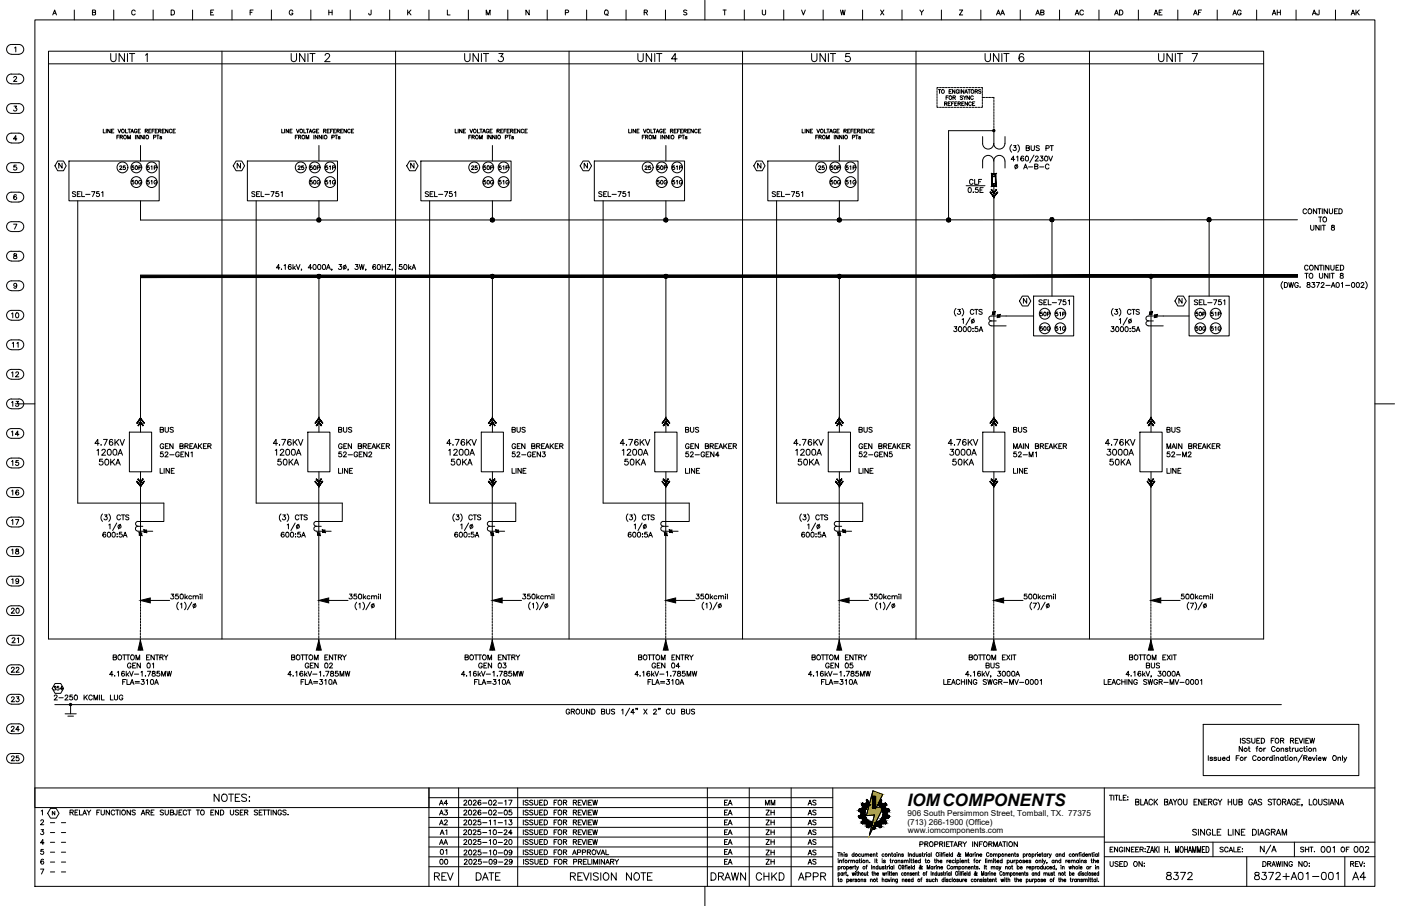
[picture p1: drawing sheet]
<svg xmlns="http://www.w3.org/2000/svg" width="432mm" height="279mm" viewBox="0 0 432 279" stroke-linecap="round" stroke-linejoin="round" font-family="sans-serif">
<defs><g id="words">
<text font-size="6.2" x="387.7" y="264.6">N/A</text>
<g font-size="5.7">
<text x="33.2" y="20.1">UNIT 1</text>
<text x="88.9" y="20.1">UNIT 2</text>
<text x="142.2" y="20.1">UNIT 3</text>
<text x="195.8" y="20.1">UNIT 4</text>
<text x="249.4" y="20.1">UNIT 5</text>
<text x="302.7" y="20.1">UNIT 6</text>
<text x="356.3" y="20.1">UNIT 7</text>
<text x="133" y="272.7">REV</text>
<text x="146" y="272.7">DATE</text>
<text x="175" y="272.7">REVISION NOTE</text>
<text x="218.4" y="272.7">DRAWN</text>
<text x="232.1" y="272.7">CHKD</text>
<text x="245.2" y="272.7">APPR</text>
<text x="415.9" y="272.7">A4</text>
</g>
<g font-size="5.3">
<text x="65.3" y="248.4">NOTES:</text>
<text x="279.7" y="248.5">IOMCOMPONENTS</text>
<text x="358.8" y="272.3">8372</text>
<text x="385.9" y="272.3">8372+A01-001</text>
</g>
<g font-size="4.9">
<text x="306.2" y="6">AA</text>
<text x="318.2" y="6">AB</text>
<text x="330.6" y="6">AC</text>
<text x="342.5" y="6">AD</text>
<text x="354.9" y="6">AE</text>
<text x="366.9" y="6">AF</text>
<text x="379.2" y="6">AG</text>
<text x="391.2" y="6">AH</text>
<text x="403.6" y="6">AJ</text>
<text x="415.6" y="6">AK</text>
<text x="2.8" y="126.6">13</text>
<text x="2.8" y="172.2">18</text>
<text x="2.8" y="181.3">19</text>
<text x="2.5" y="190.5">20</text>
<text x="2.5" y="226.8">24</text>
<text x="2.5" y="236">25</text>
<text x="134.4" y="255.8">A2</text>
<text x="222.2" y="255.8">EA</text>
<text x="235.3" y="255.8">ZH</text>
<text x="248" y="255.8">AS</text>
<text x="134.4" y="261.8">AA</text>
<text x="222.2" y="261.8">EA</text>
<text x="235.3" y="261.8">ZH</text>
<text x="248" y="261.8">AS</text>
<text x="406.4" y="264.2">001</text>
<text x="416.3" y="264.2">002</text>
</g>
<g font-size="4.4">
<text x="36" y="53.6">25</text>
<text x="39.5" y="53.6">50P</text>
<text x="44.4" y="53.6">51P</text>
<text x="91" y="53.6">25</text>
<text x="94.5" y="53.6">50P</text>
<text x="99.5" y="53.6">51P</text>
<text x="144.3" y="53.6">25</text>
<text x="148.2" y="53.6">50P</text>
<text x="152.8" y="53.6">51P</text>
<text x="197.9" y="53.6">25</text>
<text x="201.4" y="53.6">50P</text>
<text x="206.4" y="53.6">51P</text>
<text x="251.5" y="53.6">25</text>
<text x="255.1" y="53.6">50P</text>
<text x="259.6" y="53.6">51P</text>
<text x="21.5" y="61.7">SEL-751</text>
<text x="76.6" y="61.7">SEL-751</text>
<text x="130.2" y="61.7">SEL-751</text>
<text x="183.8" y="61.7">SEL-751</text>
<text x="237.1" y="61.7">SEL-751</text>
<text x="319.3" y="95.2">SEL-751</text>
<text x="367.2" y="95.2">SEL-751</text>
<text x="2.8" y="99.1">10</text>
<text x="319.6" y="98.8">50P</text>
<text x="324.6" y="98.8">51P</text>
<text x="367.6" y="98.8">50P</text>
<text x="372.5" y="98.8">51P</text>
<text x="2.8" y="108.3">11</text>
<text x="2.8" y="117.5">12</text>
<text x="2.5" y="135.5">14</text>
<text x="2.8" y="144.6">15</text>
<text x="2.8" y="153.8">16</text>
<text x="2.8" y="163">17</text>
<text x="2.8" y="199.3">21</text>
<text x="2.5" y="208.5">22</text>
<text x="15.5" y="214.1">354</text>
<text x="2.5" y="217.7">23</text>
<text x="134.4" y="249.4">A4</text>
<text x="142.2" y="249.4">2026-02-17</text>
<text x="222.2" y="249.4">EA</text>
<text x="234.9" y="249.4">MM</text>
<text x="248" y="249.4">AS</text>
<text x="11.6" y="255.4">2 - -</text>
<text x="134.4" y="252.6">A3</text>
<text x="142.2" y="252.6">2026-02-05</text>
<text x="222.2" y="252.6">EA</text>
<text x="235.3" y="252.6">ZH</text>
<text x="248" y="252.6">AS</text>
<text x="134.8" y="258.6">A1</text>
<text x="141.8" y="258.6">2025-10-24</text>
<text x="222.2" y="258.6">EA</text>
<text x="235.3" y="258.6">ZH</text>
<text x="248" y="258.6">AS</text>
<text x="400" y="263.9">SHT.</text>
<text x="412.4" y="263.9">OF</text>
<text x="11.6" y="264.6">5 - -</text>
<text x="11.6" y="267.8">6 - -</text>
<text x="134.8" y="267.8">00</text>
<text x="134.8" y="264.6">01</text>
<text x="142.2" y="267.8">2025-09-29</text>
<text x="142.2" y="264.9">2025-10-09</text>
<text x="222.2" y="267.8">EA</text>
<text x="222.2" y="264.6">EA</text>
<text x="235.3" y="267.8">ZH</text>
<text x="235.3" y="264.9">ZH</text>
<text x="248" y="267.8">AS</text>
<text x="248" y="264.9">AS</text>
<text x="341.1" y="268.5">USED ON:</text>
<text x="415.2" y="268.5">REV:</text>
</g>
<g font-size="4">
<text x="39.5" y="57.9">50G</text>
<text x="44.4" y="57.9">51G</text>
<text x="94.5" y="57.9">50G</text>
<text x="99.5" y="57.9">51G</text>
<text x="148.2" y="57.9">50G</text>
<text x="152.8" y="57.9">51G</text>
<text x="201.4" y="57.9">50G</text>
<text x="206.4" y="57.9">51G</text>
<text x="255.1" y="57.9">50G</text>
<text x="259.6" y="57.9">51G</text>
<text x="319.6" y="103">50G</text>
<text x="324.6" y="103">51G</text>
<text x="367.6" y="103">50G</text>
<text x="372.5" y="103">51G</text>
</g>
<g font-size="2.5">
<text x="279.7" y="251.6">906 South Persimmon Street, Tomball, TX. 77375</text>
<text x="279.7" y="254.3">(713) 266-1900 (Office)</text>
<text x="279.8" y="256.8">www.iomcomponents.com</text>
</g>
</g></defs>
<!-- layer: INFORBORDER -->
<g fill="none" stroke="#000" stroke-width=".31">
<path d="M10.8 6.1h413v267.2h-413zM22.9 3.1v3M35.1 3.1v3M47.2 3.1v3M59.4 3.1v3M71.5 3.1v3M83.7 3.1v3M95.8 3.1v3M108 3.1v3M120.1 3.1v3M132.2 3.1v3M144.4 3.1v3"/>
<path d="M156.5 3.1v3M168.7 3.1v3M180.8 3.1v3M193 3.1v3M205.1 3.1v3M217.3 .1v6M229.4 3.1v3M241.6 3.1v3M253.7 3.1v3M265.9 3.1v3M278 3.1v3M290.2 3.1v3"/>
<path d="M302.3 3.1v3M314.5 3.1v3M326.6 3.1v3M338.7 3.1v3M350.9 3.1v3M363 3.1v3M375.2 3.1v3M387.3 3.1v3M399.5 3.1v3M411.6 3.1v3M4.7 124.5h6.1M423.8 124.5h6"/>
<path d="M10.8 243h413M132.2 243v30.3M132.2 255.1h124.5M132.2 252.1h124.5M132.2 249h124.5M132.2 246h124.5M141.4 243v30.3M159.6 243v30.3M218 243v30.3M230.9 243v30.3M243.8 243v30.3M256.7 243v30.3"/>
<path d="M340.4 243v30.3M340.4 259.7h83.4M340.4 258.1h-208.2M341.9 245.2h1M342.4 245.2v1.6M343.3 245.2v1.6M343.6 245.2h1M344.1 245.2v1.6M345 245.2v1.6h.8M346.2 246h.6M347.1 245.2h-.9v1.6h.9M347.6 245.7h.1"/>
<path d="M347.6 246.6v.2zM373.8 259.7v4.5M132.2 264.2h124.5M132.2 267.3h124.5M132.2 261.2h124.5M217.3 273.3v6.1M340.4 264.2h83.4M342.1 262h.6M343.1 261.2h-1v1.5h1M344.5 261.2v1.5l-1-1.5v1.5M346 261.6a.61 .61 0 0 0-.8-.3 .61 .61 0 0 0-.2 .9 .53 .53 0 0 0 .5 .5 .53 .53 0 0 0 .5-.5h-.3M346.5 261.2v1.5"/>
<path d="M348.1 261.2v1.5l-1-1.5v1.5M348.7 262h.6M349.6 261.2h-.9v1.5h.9M350 262h.6M350.9 261.2h-.9v1.5h.9M351.4 262l.9-.1v-.5l-.9-.2v1.5M351.9 262l.5 .7M352.9 261.7h.1M352.9 262.6h.1M377 261.5l-.4-.3-.6 .3 .2 .3 .8 .5-.1 .4-.9-.2M378.5 261.6a.6 .6 0 0 0-.8-.3 .6 .6 0 0 0-.3 .9 .55 .55 0 0 0 .5 .5 .55 .55 0 0 0 .6-.3M378.8 262.7l.5-1.5 .6 1.5"/>
<path d="M379 262.3h.7M380.3 261.2v1.5h.8M381.5 262h.6M382.4 261.2h-.9v1.5h.9M382.9 261.7h.1M382.9 262.6h.1M384.3 264.2v9.1M389.2 265.7h.5a.82 .82 0 0 1 .5 .7 .82 .82 0 0 1-.5 .8h-.5zM390.7 266.4l.8-.1 .2-.3-.4-.3h-.6v1.5M392 267.2l.6-1.5 .5 1.5M393.3 265.7l.4 1.5 .3-1.5 .4 1.5 .4-1.5M395.2 265.7v1.5"/>
<path d="M396.7 265.7v1.5l-.9-1.5v1.5M398.3 266.1a.6 .6 0 0 0-.8-.4 .6 .6 0 0 0-.2 .9 .53 .53 0 0 0 .5 .6 .53 .53 0 0 0 .5-.6h-.3M401.3 265.7v1.5l-1-1.5v1.5M402 265.9a.67 .67 0 0 1 1 .5 .67 .67 0 0 1-.9 .7l-.3-.5zM403.4 266.3h.2zM414.5 264.2v9.1"/>
</g>
<!-- layer: TEXT2 -->
<g fill="none" stroke="#000" stroke-width=".31">
<path d="M291.1 259.6v1.5M292.6 259.6h-.9v1.5h.9M292.8 259.6h1M293.3 259.6v1.5M296.8 259.6l.5 .7v.8M297.9 259.6l-.6 .7M299.8 259.6v1.5M301.3 259.6v1.5l-1-1.5v1.5M302.8 259.6h-.9v1.5M309 259.6h1M309.5 259.6v1.5M310.4 259.6v1.5"/>
<path d="M313.6 259.6v1.5l-1.1-1.5v1.5M258.2 262.9h.7M258.2 271.1h.4M258.3 264.9h.1M258.3 267.4a.36 .36 0 0 1 .5-.1 .36 .36 0 0 1 0 .6 .36 .36 0 0 1-.5-.1M258.3 269.3l.1-.1a.35 .35 0 0 1 .5 .4 .35 .35 0 0 1-.6 .2M258.3 267.2v1.2M258.3 269.2v1.1M258.4 265.3v.8M258.4 270.7v1l.3 .2M258.6 262.9v1.2M258.8 265.5l.2-.2h.3l.1 .8"/>
<path d="M258.8 265.3v.8M259.2 263.6l.4-.3 .2 .8M259.2 262.9v1.2M259.3 267.2v.8M259.7 267.2l-.4 .3M259.7 269.3l-.1-.1a.35 .35 0 0 0-.4 .4 .35 .35 0 0 0 .5 .2M259.7 265.3h.4M259.7 269.2v.8M260.1 269.2v.8M260.1 264.9l-.2 .2v1M260.1 263h.1M260.2 263.4v.7"/>
<path d="M260.5 269.2l-.4 .3M260.6 269.2h.3M260.7 268.8v.9l.3 .3M260.9 267.4a.36 .36 0 0 1 .6-.1 .36 .36 0 0 1 0 .6 .36 .36 0 0 1-.6-.1M260.9 267.2v1.2M261 271.3a.36 .36 0 0 1 .5-.1 .36 .36 0 0 1 0 .6 .36 .36 0 0 1-.5-.1M261 271.1v1.2M261.2 263.5l-.3-.2-.3 .2 .5 .3v.3l-.5-.2M261.3 269.9l-.1 .3M261.5 265.3v.8M261.9 267.5h.6l-.1-.2a.35 .35 0 0 0-.5 .1 .35 .35 0 0 0 .1 .5 .35 .35 0 0 0 .5-.1M261.9 265.3l-.4 .3"/>
<path d="M261.9 271.4h.6v-.2a.35 .35 0 0 0-.5 .1 .35 .35 0 0 0 0 .5 .35 .35 0 0 0 .5-.1M262.2 265.5l.4-.2 .2 .8M262.2 265.3v.8M262.6 269.2l.2 .8 .2-.8 .2 .8 .2-.8M262.8 265.5l.3-.2h.3v.8M262.8 267.2v.8M262.9 271.1v.8M263.2 263.5a.36 .36 0 0 0-.5 0 .36 .36 0 0 0 0 .5 .36 .36 0 0 0 .5-.1M263.2 267.2l-.4 .3M263.2 262.9v1.2M263.3 271.1l-.4 .3M263.4 267.2h.3"/>
<path d="M263.6 266.8v1l.2 .2M263.7 268.8h.1M263.7 269.2v.8M264 267.2l.3 .8 .3-.8M264 269.2h.3M264 271.3l-.5-.2v.3l.5 .3-.1 .2-.4-.2M264.1 268.8v.9l.3 .3M264.3 268l-.4 .4M264.4 265.4a.36 .36 0 0 0-.5 0 .36 .36 0 0 0 0 .5 .36 .36 0 0 0 .5 0M264.4 265.3v.8M264.6 269.4l.5-.2 .1 .8M264.6 268.8v1.2"/>
<path d="M264.8 265.3h.3M264.9 264.9v1l.3 .2M265.2 263.5a.36 .36 0 0 0-.5 0 .36 .36 0 0 0 0 .5 .36 .36 0 0 0 .5-.1M265.4 271.3l.5-.2v.8M265.4 271.1v.8M265.5 264.9h.1M265.5 265.3v.8M265.6 263.3v.8l.6-.2M266.2 263.3v.8M266.4 269.2v.7l.5-.2M266.6 263.6l.4-.3 .2 .8M266.6 263.3v.8"/>
<path d="M266.9 271.3l-.5-.2v.3l.5 .3-.2 .2-.4-.2M266.9 267.2h.4M266.9 269.2v.8M267 265.5l.4-.2 .1 .8M267 265.3v.8M267.2 263.6l.3-.3 .2 .1 .1 .7M267.2 269.2h.3M267.3 266.8l-.3 .2v1M267.3 268.8v.9l.3 .3M268.1 265.9h.1M268.1 263.7h.7a.34 .34 0 0 0-.4-.4 .34 .34 0 0 0-.3 .5l.3 .3 .4-.2M268.3 271.3l.5-.2 .1 .8"/>
<path d="M268.3 271.1v.8M268.6 266.8v1.2M268.7 269.2h.4M268.9 268.8v.9l.2 .3M269.1 267.5l.5-.2v.7M269.1 267.2v.8M269.2 263.6l.4-.3 .1 .8M269.2 263.3v.8M269.4 269.4l.4-.2 .1 .8M269.4 268.8v1.2M269.7 264.9v1.2M270 265.3h.4"/>
<path d="M270 263.3h.4M270.1 271.1h.4M270.2 264.9v1l.2 .2M270.2 262.9v1l.3 .2M270.2 269.5h.6l-.1-.3a.35 .35 0 0 0-.5 .4 .35 .35 0 0 0 .6 .2M270.3 270.7v1l.2 .2M270.6 267.4a.34 .34 0 0 0-.5 0 .34 .34 0 0 0 0 .5 .34 .34 0 0 0 .5-.1M270.6 266.8v1.2M271 267.2l.1 .8 .5-.2M271.6 267.2v.8M271.9 264.9h.1M271.9 271.3l.5-.2 .1 .8"/>
<path d="M271.9 265.3v.8M271.9 270.7v1.2M272 269.2l.2 .8 .2-.8 .2 .8 .2-.8M272.5 263.5a.36 .36 0 0 0-.6 0 .36 .36 0 0 0 0 .5 .36 .36 0 0 0 .6-.1M272.5 267.4l-.2-.2-.4 .2 .6 .3v.3l-.6-.2M272.8 267.2h.3M272.9 265.4l-.2-.1-.4 .1 .5 .3v.3l-.5-.1M272.9 266.8v1l.3 .2M273.1 269.2v.8M273.4 271.3a.36 .36 0 0 0-.5-.1 .36 .36 0 0 0 0 .6 .36 .36 0 0 0 .5-.1M273.4 271.1v.8M273.5 269.2l-.4 .3"/>
<path d="M273.5 267.2v.8M273.7 268.8h.1M273.7 271.1l.3 .8 .4-.8M273.7 269.2v.8M273.9 263.6l.4-.3 .1 .8M273.9 263.3v.8M273.9 267.2l-.4 .3M274 269.2h.3M274.1 266.9h.1M274.2 268.8v.9l.2 .3M274.2 267.3v.7M274.3 265.3h.4"/>
<path d="M274.4 264.9v1l.3 .2M274.5 269.2h.4M274.6 270.8h.1M274.7 271.1v.8M274.7 268.8v.9l.2 .3M274.7 263.3h.4M274.9 262.9v1l.3 .2M275 271.3l.6-.2v.8M275 265.3v.8M275 271.1v.8M275.1 267.4a.34 .34 0 0 0-.5 0 .34 .34 0 0 0 0 .5 .34 .34 0 0 0 .5-.1M275.1 267.2v.8"/>
<path d="M275.2 269.5h.5l-.1-.3a.35 .35 0 0 0-.4 .4 .35 .35 0 0 0 .5 .2M275.5 265.3l-.5 .3M275.5 266.8v1.2M276.1 263.5a.36 .36 0 0 0-.6 0 .36 .36 0 0 0 0 .5 .36 .36 0 0 0 .6-.1M276.1 269.4l.4-.2 .1 .8M276.1 263.3v.8M276.1 269.2v.8M276.4 265.4a.36 .36 0 0 0-.6 0 .36 .36 0 0 0 0 .5 .36 .36 0 0 0 .6 0M276.4 265.3v.8M276.4 263h.1M276.5 263.4v.7M276.6 271.1v.9l-.5 .2"/>
<path d="M276.6 271.3a.36 .36 0 0 0-.5-.1 .36 .36 0 0 0 0 .6 .36 .36 0 0 0 .5-.1M276.8 265.5l.3-.2h.2l.1 .8M276.8 265.3v.8M276.9 263.6l.3-.3 .3 .1v.7M276.9 263.3v.8M277 267l.2-.2a.53 .53 0 0 1 .6 .7 .53 .53 0 0 1-.8 .3zM278.1 271.3l.5-.2v.8M278.1 271.1v.8M278.1 266.9h.1M278.1 267.3v.7M278.3 265.4l-.2-.1-.4 .1 .6 .3v.3l-.6-.1M278.4 269.3l-.1-.1a.36 .36 0 0 0-.5 .4 .36 .36 0 0 0 .6 .2"/>
<path d="M278.5 263.5l-.2-.2-.4 .2 .5 .3v.3l-.5-.2M278.5 266.8v1.2M278.7 265.5l.3-.2h.3v.8M278.7 265.3v.8M278.8 267.2h.4M279 271.4l.6-.1a.36 .36 0 0 0-.5 0 .36 .36 0 0 0 0 .5 .36 .36 0 0 0 .5-.1M279.2 266.8l-.2 .2v1M279.3 265.5l.5-.2 .1 .8M279.5 266.9h.1M279.6 267.3v.7M279.6 269.4l.5-.2v.8M279.6 269.2v.8"/>
<path d="M279.9 267.5h.6v-.2a.35 .35 0 0 0-.5 .1 .35 .35 0 0 0 0 .5 .35 .35 0 0 0 .5-.1M279.9 271.4h.6v-.2a.35 .35 0 0 0-.5 .1 .35 .35 0 0 0 0 .5 .35 .35 0 0 0 .5-.1M280 262.9v1.2M280.3 264.9h.1M280.4 263.6l.4-.3 .1 .8M280.4 263.3v.8M280.4 265.3v.8M280.7 265.3h.4M280.8 264.9v1l.3 .2M280.9 266.8v1.2M281 269.3l-.5-.1v.3l.5 .3-.2 .2-.3-.2M281.3 269.5h.5l-.1-.3a.35 .35 0 0 0-.4 .4 .35 .35 0 0 0 .5 .2"/>
<path d="M281.3 265.3h.4M281.4 271.3a.34 .34 0 0 0-.5 0 .34 .34 0 0 0 0 .5 .34 .34 0 0 0 .5-.1M281.4 270.7v1.2M281.5 264.9v1l.3 .2M281.9 267.4a.36 .36 0 0 0-.6-.1 .36 .36 0 0 0 0 .6 .36 .36 0 0 0 .6-.1M281.9 266.8v1.2M281.9 263.5a.36 .36 0 0 0-.5 0 .36 .36 0 0 0 0 .5 .36 .36 0 0 0 .5-.1M281.9 262.9v1.2M282 265.6h.7a.34 .34 0 0 0-.3-.4 .34 .34 0 0 0-.4 .4l.2 .4 .5-.1M282.1 269.4l.5-.2 .1 .8M282.1 269.2v.8M282.4 263.3v.8l.6-.2"/>
<path d="M282.9 269.2h.4M283 263.3v.8M283 268.8v.9l.3 .3M283.5 260.4l.9-.1v-.6l-.9-.1v1.5M283.7 265.4a.38 .38 0 0 0-.6 0 .38 .38 0 0 0 0 .5 .38 .38 0 0 0 .6 0M283.7 264.9v1.2M283.8 271.1h.3M283.9 263.5l-.2-.2-.4 .2 .5 .3v.3l-.5-.2M284.2 270.7l-.3 .2v1M284.2 263.3h.3M284.3 262.9v1l.3 .2M284.3 267.3l-.1-.1a.62 .62 0 0 1-.9 .7v-.4l.5-.4-.1-.3v.7l.4 .5 .2-.1"/>
<path d="M284.9 263.3v.8M285 260.3l.9-.1 .1-.5-1-.1v1.5M285.1 265.3h.4M285.3 264.9v1l.3 .2M285.3 263.3l-.4 .4M285.3 269.2h.4M285.5 260.3l.5 .8M285.5 263h.1M285.6 263.4v.7M285.7 268.8l-.2 .2v1M285.8 268v-1.2l.3 1.2 .5-1.2v1.2M286.1 271.3l-.5-.2v.3l.5 .3-.2 .2-.4-.2"/>
<path d="M286.4 271.1l.1 .8 .5-.2M286.6 263.5a.36 .36 0 0 0-.5 0 .36 .36 0 0 0 0 .5 .36 .36 0 0 0 .5-.1M286.6 263.3v.8M287 268.8v1.2M287 271.1v.8M287 262.9v1.2M287.4 269.4l.4-.2 .1 .8M287.4 269.2v.8M287.5 267.4a.36 .36 0 0 0-.5-.1 .36 .36 0 0 0 0 .6 .36 .36 0 0 0 .5-.1M287.5 267.2v.8M288 271.3a.34 .34 0 0 0-.5 0 .34 .34 0 0 0 0 .5 .34 .34 0 0 0 .5-.1M288 265.3h.3"/>
<path d="M288 267.2v.8M288.1 260.4l.9-.1v-.6l-.9-.1v1.5M288.1 264.9v1l.3 .2M288.3 267.2l-.3 .3M288.3 271.3l.5-.2 .1 .8M288.3 270.7v1.2M288.5 266.9h.1M288.6 267.3v.7M288.7 263a.52 .52 0 0 1 .7 .5 .52 .52 0 0 1-.8 .4l-.1-.5zM288.7 265.5l.3-.2h.3v.8M288.7 269.3l-.1-.1a.35 .35 0 0 0-.4 .4 .35 .35 0 0 0 .5 .2M288.7 264.9v1.2"/>
<path d="M288.7 268.8v1.2M289 267.5l.5-.2 .1 .7M289 267.2v.8M289.1 269.2v.7l.5-.2M289.6 260.3l.8-.1 .1-.5-.9-.1v1.5M289.6 269.2v.8M289.7 265.6h.6a.34 .34 0 0 0-.4-.4 .34 .34 0 0 0-.2 .5l.2 .4 .4-.2M289.7 263h.1M289.7 263.4v.7M289.9 267.5h.6v-.2a.35 .35 0 0 0-.5 .1 .35 .35 0 0 0 .1 .5 .35 .35 0 0 0 .4-.1M290.1 260.3l.5 .8M290.2 262.9v1.2"/>
<path d="M290.4 269.3l-.4-.1v.3l.4 .3-.1 .2-.4-.2M290.5 263.3h.3M290.7 269.2h.3M290.8 268.8v.9l.2 .3M290.9 262.9l-.3 .2v1M290.9 271.3a.34 .34 0 0 0-.5 0 .34 .34 0 0 0 0 .5 .34 .34 0 0 0 .5-.1M290.9 270.7v1.2M291.2 263h.1M291.2 263.4v.7M291.3 270.8h.1M291.3 269.2v.8M291.3 271.1v.8"/>
<path d="M291.6 263.7h.6a.34 .34 0 0 0-.4-.4 .34 .34 0 0 0-.2 .5l.2 .3 .4-.2M291.7 260.3h.5M291.7 269.2l-.4 .3M291.8 265.3v.8M291.9 268.8h.1M291.9 269.2v.8M292.2 271.3l-.5-.2v.3l.5 .3-.2 .2-.3-.2M292.3 265.3l-.5 .3M292.5 265.6h.7a.34 .34 0 0 0-.4-.4 .34 .34 0 0 0-.3 .4l.2 .4 .5-.1M292.6 262.9v1.2M292.7 267.1a.39 .39 0 0 0-.5-.3 .39 .39 0 0 0-.3 .5v.2a.39 .39 0 0 0 .3 .5 .39 .39 0 0 0 .5-.3M292.8 269.3l-.1-.1a.35 .35 0 0 0-.4 .4 .35 .35 0 0 0 .5 .2"/>
<path d="M292.8 269.2v.8M293.2 271.3a.34 .34 0 0 0-.5 0 .34 .34 0 0 0 0 .5 .34 .34 0 0 0 .5-.1M293.2 268.8v1.2M293.5 270.7v1.2M293.6 263.5a.36 .36 0 0 0-.5 0 .36 .36 0 0 0 0 .5 .36 .36 0 0 0 .5-.1M293.6 262.9v1.2M294 261.1l.5-1.5 .6 1.5M294 267.5l.5-.2 .1 .7M294 267.2v.8M294.1 265.4a.36 .36 0 0 0-.5 0 .36 .36 0 0 0 0 .5 .36 .36 0 0 0 .5 0M294.2 260.6h.7M294.5 264.9h.1"/>
<path d="M294.5 265.3v.8M294.6 267.5l.5-.2v.7M294.7 268.8h.1a.57 .57 0 0 1 .5 .6 .57 .57 0 0 1-.6 .5l-.2-.4zM294.9 265.4a.36 .36 0 0 1 .6 0 .36 .36 0 0 1 0 .5 .36 .36 0 0 1-.6 0M294.9 265.3v1.2M295.4 271.3l-.5-.2v.3l.5 .3-.2 .2-.3-.2M295.4 260.3l.9-.1 .1-.5-1-.1v1.5M295.5 267.4a.36 .36 0 0 1 .6-.1 .36 .36 0 0 1 0 .6 .36 .36 0 0 1-.6-.1M295.5 267.2v1.2M295.5 268.8h.1M295.6 269.2v.8M295.7 271.1l.1 .8 .5-.2"/>
<path d="M295.9 264.9h.1M296 260.3l.5 .8M296 265.3v.8M296 268.8v1.2M296.1 263.4l-.1-.1a.66 .66 0 0 1-.9 .7v-.3l.6-.5-.2-.3v.7l.4 .5 .2-.1M296.2 269.2h.3M296.3 265.6h.7a.34 .34 0 0 0-.3-.4 .34 .34 0 0 0-.4 .4l.2 .4 .5-.1M296.3 271.1v.8M296.6 268.8l-.2 .2v1M296.7 271.1v.8M296.8 268.8h.1M296.9 269.2v.8"/>
<path d="M297.1 271.1l-.4 .3M297.2 269.5h.6l-.2-.3a.36 .36 0 0 0-.4 .4 .36 .36 0 0 0 .6 .2M297.3 271.4h.6v-.2a.35 .35 0 0 0-.5 .1 .35 .35 0 0 0 .1 .5 .35 .35 0 0 0 .4-.1M297.4 265.5l.2-.2h.3l.1 .8M297.4 265.3v.8M297.5 267.5l.5-.2 .1 .7M297.5 267.2v.8M297.6 264.1v-1.2l.4 1.2 .5-1.2v1.2M298.1 268.8v1.2M298.3 265.3h.4M298.4 267.5h.6a.35 .35 0 0 0-.5-.1 .35 .35 0 0 0 0 .5 .35 .35 0 0 0 .5-.1M298.5 264.9v1l.2 .2"/>
<path d="M299 269.3l-.1-.1a.35 .35 0 0 0-.5 .4 .35 .35 0 0 0 .6 .2M299 268.8v1.2M299.4 267.5l.5-.2v.7M299.4 267.2v.8M299.5 263.5a.36 .36 0 0 0-.6 0 .36 .36 0 0 0 0 .5 .36 .36 0 0 0 .6-.1M299.5 263.3v.8M299.9 263.3v.8M299.9 271.3a.34 .34 0 0 0-.5 0 .34 .34 0 0 0 0 .5 .34 .34 0 0 0 .5-.1M300.1 265.3h.4M300.2 267.2h.4M300.3 263.3l-.4 .4M300.4 266.8v1l.3 .2"/>
<path d="M300.5 263h.1M300.5 264.9l-.2 .2v1M300.6 263.4v.7M301 263.6l.3-.3 .2 .1 .1 .7M301 263.3v.8M301.2 269.3l-.1-.1a.71 .71 0 0 1-.7 .7l-.1-.4 .5-.5-.1-.2-.2 .2 .4 .8h.3M301.2 271.3l.6-.2v.8M301.2 271.1v.8M301.5 267.4l-.6-.1v.2l.6 .3-.2 .2-.4-.2M301.9 267.9h.1M301.9 260.3h.6M301.9 265.3v.8"/>
<path d="M302 263.7h.6a.34 .34 0 0 0-.4-.4 .34 .34 0 0 0-.2 .5l.2 .3 .4-.2M302.3 265.3l-.4 .3M302.5 270v-1.2l.4 1.2 .3-1.2v1.2M302.7 271.3l-.5-.2v.3l.5 .3-.1 .2-.4-.2M303.1 270.8h.1M303.1 271.1v.8M303.4 266.8v1.2M303.7 264.9v1.2M303.7 267.2h.4M303.9 266.8v1l.2 .2M304 271.3l-.5-.2v.3l.5 .3-.2 .2-.4-.2M304.1 269.3l-.1-.1a.35 .35 0 0 0-.4 .4 .35 .35 0 0 0 .5 .2"/>
<path d="M304.1 269.2v.8M304.1 264.9h.1M304.2 265.3v.8M304.3 271.1h.3M304.4 270.7v1l.3 .2M304.5 269.2v.8M304.6 265.5l.2-.2h.3l.1 .8M304.6 265.3v.8M304.8 260.3l.8-.1 .1-.5-.9-.1v1.5M304.8 263.2a.39 .39 0 0 0-.5-.3 .39 .39 0 0 0-.3 .5 .45 .45 0 0 0 .1 .6 .45 .45 0 0 0 .7-.1v-.1M304.9 269.2l-.4 .3M304.9 271.4l.7-.1a.36 .36 0 0 0-.6 0 .36 .36 0 0 0 0 .5 .36 .36 0 0 0 .6-.1"/>
<path d="M305.1 268.8h.1M305.1 269.2v.8M305.2 265.5l.3-.2h.2l.1 .8M305.3 260.3l.5 .8M305.5 269.4l.4-.2 .1 .8M305.5 269.2v.8M305.5 267.5l.5-.2 .1 .7M305.5 267.2v.8M305.9 271.3l.5-.2 .1 .8M305.9 271.1v.8M306.1 267.5l.5-.2v.7M306.2 263.6l.4-.3 .2 .8"/>
<path d="M306.2 264.9h.1M306.2 263.3v.8M306.2 265.3v.8M306.2 261.1v-1.5l.6 1.5 .6-1.5v1.5M306.3 269.5h.6l-.1-.3a.35 .35 0 0 0-.5 .4 .35 .35 0 0 0 .6 .2M306.5 265.3h.4M306.7 264.9v1l.3 .2M306.8 263.6l.4-.3 .1 .8M306.8 271.1h.3M306.9 270.7v1l.3 .2M307.3 265.6h.6a.34 .34 0 0 0-.4-.4 .34 .34 0 0 0-.2 .5l.2 .4 .4-.2M307.6 267.4a.34 .34 0 0 0-.5 0 .34 .34 0 0 0 0 .5 .34 .34 0 0 0 .5-.1"/>
<path d="M307.6 267.2v.8M307.8 261.1l.5-1.5 .6 1.5M307.8 263.5a.36 .36 0 0 1 .5 0 .36 .36 0 0 1 0 .5 .36 .36 0 0 1-.5-.1M307.8 263.3v1.2M307.9 267.2l.3 .8 .3-.8M308 260.6h.7M308.2 268l-.4 .4M308.5 271.1l.2 .8 .2-.8 .2 .8 .2-.8M308.8 269l-.2-.2a.57 .57 0 0 0-.5 .6 .57 .57 0 0 0 .6 .5l.1-.2M308.9 265.4a.36 .36 0 0 0-.6 0 .36 .36 0 0 0 0 .5 .36 .36 0 0 0 .6 0M308.9 264.9v1.2M309.6 270.8h.1"/>
<path d="M309.7 271.1v.8M309.8 263.6l.4-.3 .2 .8M309.8 263.3v.8M309.9 267.5l.5-.2 .1 .7M309.9 267.2v.8M310 271.1h.3M310 269.4l.5-.2 .1 .8M310 269.2v.8M310.1 270.7v1l.3 .2M310.4 265.4a.38 .38 0 0 1 .6 0 .38 .38 0 0 1 0 .5 .38 .38 0 0 1-.6 0M310.4 265.3v1.2M310.6 269.4l.4-.2 .1 .8"/>
<path d="M310.7 271.3l.5-.2v.8M310.7 270.7v1.2M310.7 263.7h.7l-.1-.3a.36 .36 0 0 0-.5 .1 .36 .36 0 0 0 0 .5 .36 .36 0 0 0 .6-.1M311.4 269.3l.1-.1a.35 .35 0 0 1 .5 .4 .35 .35 0 0 1-.6 .2M311.4 269.2v1.1M311.5 265.3v.7l.6-.1M311.7 263.6l.3-.3 .3 .1v.7M311.7 263.3v.8M311.7 267.2h.4M311.9 266.8v1l.3 .2M312.1 265.3v.8M312.5 265.3v.8"/>
<path d="M312.6 263.3h.4M312.6 271.1h.4M312.8 262.9v1l.3 .2M312.8 270.7v1l.3 .2M312.9 265.3l-.4 .3M313.2 269.4l.4-.2 .1 .8M313.2 269.2v.8M313.2 265.4a.36 .36 0 0 1 .6 0 .36 .36 0 0 1 0 .5 .36 .36 0 0 1-.6 0M313.2 265.3v1.2M313.4 271.3l.5-.2v.8M313.4 270.7v1.2M313.5 267.4a.36 .36 0 0 1 .5-.1 .36 .36 0 0 1 0 .6 .36 .36 0 0 1-.5-.1"/>
<path d="M313.5 266.8v1.2M313.9 263.5l-.2-.2-.3 .2 .5 .3v.3l-.5-.2M314 269.5h.6l-.1-.3a.35 .35 0 0 0-.5 .4 .35 .35 0 0 0 .6 .2M314.3 271.4h.6l-.1-.2a.35 .35 0 0 0-.4 .1 .35 .35 0 0 0 0 .5 .35 .35 0 0 0 .5-.1M314.5 267.5h.6a.35 .35 0 0 0-.5-.1 .35 .35 0 0 0 0 .5 .35 .35 0 0 0 .5-.1M314.9 269.4l.5-.2v.8M314.9 269.2v.8M315.4 263.5a.36 .36 0 0 1 .5 0 .36 .36 0 0 1 0 .5 .36 .36 0 0 1-.5-.1M315.4 263.3v1.2M315.7 269.2h.3M315.8 265.4l-.2-.1-.4 .1 .6 .3v.3l-.6-.1M315.8 268.8v.9l.3 .3"/>
<path d="M316.1 265.6h.7a.34 .34 0 0 0-.4-.4 .34 .34 0 0 0-.3 .5l.3 .4 .4-.2M316.3 271.3a.34 .34 0 0 1 .5 0 .34 .34 0 0 1 0 .5 .34 .34 0 0 1-.5-.1M316.3 271.1v1.2M316.4 263.3v.8M316.5 267.2v.8M316.8 263.3l-.4 .4M316.8 269.3l-.4-.1v.3l.4 .3-.1 .2-.4-.2M316.9 267.2l-.4 .3M317.1 267.5h.6v-.2a.35 .35 0 0 0-.5 .1 .35 .35 0 0 0 0 .5 .35 .35 0 0 0 .5-.1M317.3 271.1v.8l.5-.2M317.7 265.4l-.2-.1-.4 .1 .6 .3v.3l-.6-.1M317.8 271.1v.8"/>
<path d="M318.1 263.5a.36 .36 0 0 1 .5 0 .36 .36 0 0 1 0 .5 .36 .36 0 0 1-.5-.1M318.1 267.4a.34 .34 0 0 1 .5 0 .34 .34 0 0 1 0 .5 .34 .34 0 0 1-.5-.1M318.1 263.3v1.2M318.1 267.2v1.2M318.2 271.1v.8M318.6 269.3v-.1a.35 .35 0 0 0-.5 .4 .35 .35 0 0 0 .5 .2M318.6 271.1l-.4 .3M318.6 269.2v.8M318.9 271.3a.36 .36 0 0 1 .5-.1 .36 .36 0 0 1 0 .6 .36 .36 0 0 1-.5-.1M318.9 271.1v1.2M319 269.4l.5-.2v.8M319 269.2v.8"/>
<path d="M319.1 267.2v.8M319.1 263.3v.8M319.4 267.2l-.3 .3M319.5 263.3l-.4 .4M319.7 263h.1M319.8 263.4v.7M320.2 263.7h.6a.34 .34 0 0 0-.4-.4 .34 .34 0 0 0-.2 .5l.2 .3 .4-.2M320.3 265.5l.2-.2h.3v.8M320.3 265.3v.8M320.4 269.3a.34 .34 0 0 0-.5 0 .34 .34 0 0 0 0 .5 .34 .34 0 0 0 .5 0M320.4 268.8v1.2M321.1 263.3h.3"/>
<path d="M321.2 262.9v1l.3 .2M321.3 267.4a.36 .36 0 0 0-.6-.1 .36 .36 0 0 0 0 .6 .36 .36 0 0 0 .6-.1M321.3 264.9v1.2M321.3 266.8v1.2M321.4 271.3l-.6-.2v.3l.6 .3-.3 .2-.3-.2M321.6 265.3l.3 .8 .3-.8M321.6 267.2l.1 .8 .5-.2M321.6 271.4l.7-.1a.36 .36 0 0 0-.5 0 .36 .36 0 0 0 0 .5 .36 .36 0 0 0 .5-.1M321.7 269.4l.5-.2 .1 .8M321.7 269.2v.8M321.9 266.1l-.3 .4M322.2 267.2v.8"/>
<path d="M322.3 269.4l.4-.2 .1 .8M322.4 263.5a.36 .36 0 0 0-.6 0 .36 .36 0 0 0 0 .5 .36 .36 0 0 0 .6-.1M322.4 263.3v.8M322.7 266l-.1 .3M322.8 263.3v.8M323.1 269.2l.1 .7 .4-.2M323.2 263.3l-.4 .4M323.2 267.4a.36 .36 0 0 0-.5-.1 .36 .36 0 0 0 0 .6 .36 .36 0 0 0 .5-.1M323.4 263.3l.3 .8 .3-.8M323.5 267.5h.6v-.2a.35 .35 0 0 0-.5 .1 .35 .35 0 0 0 0 .5 .35 .35 0 0 0 .5-.1M323.6 269.2v.8M323.7 264.1l-.4 .4"/>
<path d="M324.5 269.3l-.5-.1v.3l.5 .3-.2 .2-.3-.2M324.6 271.1h.3M324.7 269.2h.3M324.9 265.4a.36 .36 0 0 0-.6 0 .36 .36 0 0 0 0 .5 .36 .36 0 0 0 .6 0M324.9 268.8v.9l.2 .3M324.9 265.3v.8M325 270.7l-.3 .2v1M325 267.4a.34 .34 0 0 0-.5 0 .34 .34 0 0 0 0 .5 .34 .34 0 0 0 .5-.1M325 266.8v1.2M325.3 265.5l.3-.2h.2l.1 .8M325.3 265.3v.8M325.5 268v.2"/>
<path d="M326.1 263.5a.36 .36 0 0 0-.6 0 .36 .36 0 0 0 0 .5 .36 .36 0 0 0 .6-.1M326.1 263.3v.8M326.3 271.1h.3M326.3 269.4l.5-.2 .1 .8M326.3 269.2v.8M326.4 270.7v1l.2 .2M326.5 263.6l.4-.3 .1 .8M326.5 263.3v.8M326.9 265.4a.38 .38 0 0 0-.5 0 .38 .38 0 0 0 0 .5 .38 .38 0 0 0 .5 0M326.9 271.3l.5-.2 .1 .8M326.9 264.9v1.2M326.9 270.7v1.2"/>
<path d="M327 266.9h.1M327 267.3v.7M327.4 267.5l.6-.2v.7M327.4 267.2v.8M327.9 271.4l.6-.1a.36 .36 0 0 0-.5 0 .36 .36 0 0 0 0 .5 .36 .36 0 0 0 .5-.1M328 263.5a.36 .36 0 0 0-.5 0 .36 .36 0 0 0 0 .5 .36 .36 0 0 0 .5-.1M328 262.9v1.2M328 269.2h.3M328.2 268.8v.9l.2 .3M328.5 265.3v.8M328.9 265.3l-.4 .3M329.1 265.6h.7a.34 .34 0 0 0-.4-.4 .34 .34 0 0 0-.3 .5l.3 .4 .4-.2"/>
<path d="M329.4 267.2l.2 .8 .3-.8 .1 .8 .2-.8M329.6 269.3l.1-.1a.35 .35 0 0 1 .5 .4 .35 .35 0 0 1-.6 .2M329.6 268.8v1.2M329.8 271.1h.4M329.9 270.7v1l.3 .2M330.2 263.5a.36 .36 0 0 0-.6 0 .36 .36 0 0 0 0 .5 .36 .36 0 0 0 .6-.1M330.2 265.5l.4-.2 .2 .8M330.2 265.3v.8M330.5 269.5h.5v-.3a.35 .35 0 0 0-.5 .4 .35 .35 0 0 0 .5 .2M330.5 271.1v.8M330.6 267.5l.5-.2 .1 .7M330.6 266.8v1.2"/>
<path d="M330.8 265.5l.4-.2 .2 .8M330.9 271.1l-.4 .3M331.6 263.6l.4-.3 .1 .8M331.6 263.3v.8M331.8 271.3a.36 .36 0 0 0-.6-.1 .36 .36 0 0 0 0 .6 .36 .36 0 0 0 .6-.1M331.8 271.1v.8M332.1 271.3l.6-.2v.8M332.1 271.1v.8M332.4 265.4a.36 .36 0 0 0-.5 0 .36 .36 0 0 0 0 .5 .36 .36 0 0 0 .5 0M332.4 265.3v.8M332.4 263.3h.4M332.6 266.8v1.2"/>
<path d="M332.8 264.9h.1M332.8 265.3v.8M332.9 262.9l-.3 .2v1M332.9 269.3l-.1-.1a.35 .35 0 0 0-.5 .4 .35 .35 0 0 0 .6 .2M332.9 268.8v1.2M332.9 267.5h.6v-.2a.35 .35 0 0 0-.5 .1 .35 .35 0 0 0 0 .5 .35 .35 0 0 0 .5-.1M333.1 263h.1M333.2 263.4v.7M333.2 265.5l.5-.2 .2 .8M333.2 268.8h.1M333.2 265.3v.8M333.2 269.2v.8"/>
<path d="M333.6 271.3l-.5-.2v.3l.5 .3-.2 .2-.3-.2M334 271.3l.5-.2 .1 .8M334 271.1v.8M334.1 269.3l-.2-.1-.4 .1 .5 .3v.3l-.5-.1M334.2 263.5a.36 .36 0 0 0-.5 0 .36 .36 0 0 0 0 .5 .36 .36 0 0 0 .5-.1M334.2 262.9v1.2M334.6 263.7h.6a.34 .34 0 0 0-.4-.4 .34 .34 0 0 0-.2 .5l.2 .3 .4-.2M334.6 271.3l.5-.2v.8M334.9 265.4l-.3-.1-.4 .1 .6 .3v.3l-.6-.1M334.9 269.3l-.1-.1a.35 .35 0 0 0-.5 .4 .35 .35 0 0 0 .6 .2M335.2 268.8v1.2M335.5 270.8h.1"/>
<path d="M335.5 271.1v.8M335.6 263.6l.4-.3 .1 .8M335.6 263.3v.8M335.8 271.1h.4M335.9 267.2v.8M336 270.7v1l.3 .2M336.3 265.3h.3M336.3 267.2l-.4 .3M336.4 264.9v1l.3 .2M336.4 271.1h.4M336.5 263.3h.3M336.6 270.7v1l.2 .2"/>
<path d="M336.6 262.9v1l.3 .2M337 269.3l-.5-.1v.3l.5 .3-.2 .2-.3-.2M337 265.5l.3-.2h.3v.8M337 264.9v1.2M337.1 263h.1M337.2 263.4v.7M337.2 269.5h.6l-.1-.3a.35 .35 0 0 0-.5 .4 .35 .35 0 0 0 .6 .2M337.6 266.9h.1M337.7 267.3v.7M337.7 271.3a.36 .36 0 0 0-.5-.1 .36 .36 0 0 0 0 .6 .36 .36 0 0 0 .5-.1M337.7 271.1v.8M338 265.6h.6a.34 .34 0 0 0-.4-.4 .34 .34 0 0 0-.2 .5l.2 .4 .4-.2"/>
<path d="M338.1 267.5l.5-.2v.7M338.1 267.2v.8M338.1 270.7v1.2M338.2 263.5a.36 .36 0 0 0-.5 0 .36 .36 0 0 0 0 .5 .36 .36 0 0 0 .5-.1M338.2 263.3v.8M338.6 271.8h.1M338.6 269.3l-.1-.1a.35 .35 0 0 0-.4 .4 .35 .35 0 0 0 .5 .2M338.6 262.9v1.2M338.6 268.8v1.2"/>
<circle cx="259.2" cy="271.5" r=".38"/>
<circle cx="260.2" cy="267.6" r=".38"/>
<circle cx="260.8" cy="265.6" r=".39"/>
<circle cx="263.9" cy="263.7" r=".38"/>
<circle cx="264.7" cy="271.5" r=".38"/>
<circle cx="265.8" cy="269.5" r=".37"/>
<circle cx="266.2" cy="265.6" r=".39"/>
<circle cx="266.3" cy="267.6" r=".38"/>
<circle cx="269.5" cy="271.5" r=".38"/>
<circle cx="273.1" cy="263.7" r=".39"/>
<circle cx="279" cy="269.5" r=".37"/>
<circle cx="283.2" cy="271.5" r=".38"/>
<circle cx="284.8" cy="269.5" r=".37"/>
<circle cx="286.2" cy="265.6" r=".39"/>
<circle cx="287" cy="260.3" r=".69"/>
<circle cx="293.3" cy="267.6" r=".39"/>
<circle cx="294.2" cy="271.5" r=".38"/>
<circle cx="296.8" cy="267.6" r=".39"/>
<circle cx="300.6" cy="271.5" r=".38"/>
<circle cx="301.2" cy="265.6" r=".39"/>
<circle cx="303.7" cy="260.3" r=".68"/>
<circle cx="305.5" cy="263.7" r=".39"/>
<circle cx="309.1" cy="263.7" r=".39"/>
<circle cx="309.4" cy="269.5" r=".37"/>
<circle cx="311.2" cy="267.6" r=".38"/>
<circle cx="311.5" cy="260.3" r=".69"/>
<circle cx="312.6" cy="269.5" r=".38"/>
<circle cx="314.5" cy="265.6" r=".39"/>
<circle cx="317.4" cy="263.7" r=".39"/>
<circle cx="319.5" cy="265.6" r=".39"/>
<circle cx="320" cy="267.6" r=".39"/>
<circle cx="320.1" cy="271.5" r=".38"/>
<circle cx="324" cy="271.5" r=".39"/>
<circle cx="327.5" cy="269.5" r=".37"/>
<circle cx="330.8" cy="263.7" r=".39"/>
<circle cx="331.9" cy="267.6" r=".38"/>
<circle cx="335.2" cy="267.6" r=".39"/>
<circle cx="335.9" cy="269.5" r=".37"/>
</g>
<!-- layer: TEXT -->
<g fill="none" stroke="#000" stroke-width=".31">
<path d="M12.7 255.9h.7l-.4 .6a.5 .5 0 0 1 .4 .8 .5 .5 0 0 1-.9-.2M12.7 250.1l.4-.3v1.5M13.6 259.9h-1.1l.7-1v1.5M21.6 250.5l.9-.1 .1-.5-1-.1v1.5M23.1 250.5h.6M24 249.8h-.9v1.5h.9M24.5 249.8v1.5h.9M25.5 251.3l.6-1.5 .6 1.5M25.7 250.8h.8M26.8 249.8l.6 .7v.8M28 249.8l-.6 .7M29.8 250.5h.6"/>
<path d="M30.8 249.8h-1v1.5M31.2 249.8v1.3l.4 .2 .4-.1 .2-.3v-1.1M33.7 249.8v1.5l-1-1.5v1.5M35.3 250.1a.57 .57 0 0 0-.6-.3 .57 .57 0 0 0-.5 .6v.3a.56 .56 0 0 0 .5 .6 .56 .56 0 0 0 .6-.3M35.6 249.8h1.1M36.2 249.8v1.5M37 249.8v1.5M37.6 250l.2-.1a.72 .72 0 0 1 .9 .6 .72 .72 0 0 1-.9 .7l-.3-.5zM40.2 249.8v1.5l-1-1.5v1.5M41.7 250l-.3-.2-.7 .2 .1 .3 .8 .4v.5l-.5 .1-.4-.2M43.5 251.3l.6-1.5 .6 1.5M43.7 250.8h.8"/>
<path d="M45 250.5l.9-.1 .1-.5-1-.1v1.5M45.6 250.5l.5 .8M46.6 250.5h.5M47.5 249.8h-.9v1.5h.9M50.4 250l-.4-.2-.6 .2v.3l.8 .4v.5l-.5 .1-.3-.2M50.9 249.8v1.1l.4 .4 .4-.1 .2-.3v-1.1M52.5 250.5l.8-.1 .1-.5-.9-.1v1.5l.9-.1 .1-.4-.4-.3M54.6 249.8l-.2 1.4h-.4l-.2-.4M55.2 250.5h.5M56.1 249.8h-.9v1.5h.9M57.5 250.1a.55 .55 0 0 0-.6-.3 .55 .55 0 0 0-.4 .6v.3a.54 .54 0 0 0 .4 .6 .54 .54 0 0 0 .6-.3M57.8 249.8h1"/>
<path d="M58.3 249.8v1.5M60.5 249.8h1M61 249.8v1.5M61.9 250l.2-.1a.72 .72 0 0 1 .9 .6 .72 .72 0 0 1-.9 .7l-.3-.5zM65 250.5h.6M65.9 249.8h-.9v1.5h.9M67.4 249.8v1.5l-1-1.5v1.5M67.9 249.8h.6a.81 .81 0 0 1 .5 .8 .81 .81 0 0 1-.5 .7h-.6zM71 249.8v1.1l.4 .4 .4-.1 .2-.3v-1.1M73.5 250l-.9-.1v.4l.8 .4 .1 .4-.3 .2-.7-.2M74 250.5h.6M75 249.8h-1v1.5h1"/>
<path d="M75.4 250.5l.9-.1v-.5l-.9-.1v1.5M75.9 250.5l.5 .8M79.4 250l-.4-.2-.6 .2 .1 .4 .7 .3v.5l-.5 .1-.3-.2M79.9 250.5h.6M80.8 249.8h-.9v1.5h.9M81 249.8h1M81.5 249.8v1.5M82.2 249.8h1M82.7 249.8v1.5M83.6 249.8v1.5M85.2 249.8v1.5l-1-1.5v1.5M86.7 250.1a.55 .55 0 0 0-.6-.3 .55 .55 0 0 0-.4 .6v.3a.53 .53 0 0 0 .5 .6 .53 .53 0 0 0 .5-.6h-.3"/>
<path d="M88.2 250l-.4-.2-.6 .2v.3l.9 .4v.5l-.6 .1-.3-.2M88.8 251.2v.1zM143 259.3l.3-.4 .5 .3-.9 1.2h1M143 253.2a.43 .43 0 0 1 .4-.4 .43 .43 0 0 1 .4 .4l-.9 1.2h1M144.6 259a.69 .69 0 0 1 .8 .7 .69 .69 0 0 1-.8 .7l-.2-.6zM144.6 252.9a.69 .69 0 0 1 .8 .7 .69 .69 0 0 1-.8 .7l-.2-.6zM145.9 259.3l.3-.4 .6 .3-1 1.2h1M145.9 253.2l.6-.3 .3 .4-1 1.1h1M148.1 258.9h-.7l-.1 .7a.52 .52 0 0 1 .8-.1 .52 .52 0 0 1 0 .8 .52 .52 0 0 1-.8-.2M148.1 252.9h-.7l-.1 .6a.53 .53 0 0 1 .8 0 .53 .53 0 0 1 0 .7 .53 .53 0 0 1-.8-.1M150.8 259.2l.4-.3v1.5M150.8 253.2l.4-.3v1.5"/>
<path d="M152.2 259a.74 .74 0 0 1 .9 .5 .74 .74 0 0 1-.5 .9l-.5-.3zM152.2 253.2l.4-.3v1.5M155.4 259.3l.3-.4 .6 .3-.9 1.2h1M155.6 253.2l.3-.3v1.5M156.9 252.9h.8l-.4 .5a.51 .51 0 0 1 .4 .8 .51 .51 0 0 1-.9-.1M157 259a.69 .69 0 0 1 .8 .7 .69 .69 0 0 1-.8 .7l-.2-.6zM350 247.3l.9-.1 .1-.6-1-.1v1.7l1-.1v-.6l-.4-.2M351.6 246.5v1.7h.9M352.6 248.2l.6-1.7 .6 1.7M352.8 247.7h.8M355.2 246.9a.56 .56 0 0 0-.7-.4 .56 .56 0 0 0-.4 .6v.5a.56 .56 0 0 0 .4 .6 .56 .56 0 0 0 .7-.4M355.7 246.5v1.7"/>
<path d="M356.1 247.2l.7 1M356.8 246.5l-1.1 1.2M358.9 247.3l.9-.1 .1-.6-1-.1v1.7l1-.1v-.6l-.3-.2M360.2 248.2l.6-1.7 .6 1.7M360.5 247.7h.7M361.6 246.5l.6 .8v.9M362.8 246.5l-.6 .8M363.4 246.5a.81 .81 0 0 1 .9 .9 .81 .81 0 0 1-.9 .8l-.3-.6zM364.8 246.5v1.2l.5 .5 .5-.2v-1.5M368 247.3h.6M368.8 256l-.5-.3-.7 .3 .1 .4 .9 .4 .2 .2v.3l-.5 .3-.7-.3M369 246.5h-1v1.7h1"/>
<path d="M369.4 255.7v1.9M370.5 246.5v1.7l-1.1-1.7v1.7M371.1 247.3h.5M371.3 255.7v1.9l-1.3-1.9v1.9M372 246.5h-.9v1.7h.9M372.5 247.3l.9-.1 .1-.6-1-.1v1.7M373 247.3l.5 .9M373.1 256.2a.65 .65 0 0 0-.7-.5 .65 .65 0 0 0-.5 .7v.4a.64 .64 0 0 0 .6 .8 .64 .64 0 0 0 .6-.8h-.4M373.7 255.7v1.9h1M375.1 246.9a.59 .59 0 0 0-.7-.4 .59 .59 0 0 0-.4 .6v.5a.58 .58 0 0 0 .5 .7 .58 .58 0 0 0 .6-.7h-.4M375.2 256.6h.7M375.4 246.5l.6 .8v.9"/>
<path d="M376.3 255.7h-1.1v1.9h1.1M376.6 246.5l-.6 .8M378.5 247.3h1.1M378.5 246.5v1.7M378.6 255.7v1.9h1M379.6 246.5v1.7M380 255.7v1.9M380.2 246.5v1.2l.4 .5 .6-.2v-1.5M381.8 247.3l.9-.1 .1-.6-1-.1v1.7l1-.1v-.6l-.3-.2M381.9 255.7v1.9l-1.2-1.9v1.9M382.6 256.6h.7M383.7 255.7h-1.1v1.9h1.1"/>
<path d="M386 246.9a.56 .56 0 0 0-.7-.4 .56 .56 0 0 0-.4 .6v.5a.56 .56 0 0 0 .5 .6 .56 .56 0 0 0 .6-.6h-.3M386 255.7h.6a.98 .98 0 0 1 .7 .9 .98 .98 0 0 1-.7 1h-.6zM386.3 248.2l.6-1.7 .6 1.7M386.5 247.7h.8M387.8 255.7v1.9M388.2 257.6l.7-1.9 .7 1.9M388.5 257h.8M388.9 246.7l-.4-.2h-.6v.6l.8 .4 .2 .5-.4 .2-.7-.2M391.2 256.2a.68 .68 0 0 0-.7-.5 .68 .68 0 0 0-.6 .7 .75 .75 0 0 0 .3 1 .75 .75 0 0 0 1-.3v-.3h-.4M391.8 256.6l1.1-.1v-.6l-1.1-.2v1.9M391.9 246.7l-.4-.2-.6 .2 .1 .4 .9 .6-.4 .5-.6-.2M392.2 246.5h1.1"/>
<path d="M392.4 256.6l.6 1M392.7 246.5v1.7M393.4 257.6l.6-1.9 .7 1.9M393.6 257h.9M393.9 246.5a.81 .81 0 0 1 .9 .9 .81 .81 0 0 1-.9 .8l-.3-.6zM395.2 257.6v-1.9l.7 1.9 .6-1.9v1.9M395.3 247.3l.9-.1v-.7h-.9v1.7M395.8 247.3l.5 .9M396.6 248.2l.6-1.7 .6 1.7M396.8 247.7h.8M399.2 246.9a.59 .59 0 0 0-.6-.4 .59 .59 0 0 0-.5 .6v.5a.58 .58 0 0 0 .6 .7 .58 .58 0 0 0 .5-.7h-.3M399.8 247.3h.5"/>
<path d="M400.7 246.5h-.9v1.7h.9M401.3 248.2l-.1 .4M403.5 246.5v1.7h.9M404.8 246.7l.2-.2a.81 .81 0 0 1 .9 .9 .81 .81 0 0 1-.9 .8l-.3-.6zM406.4 246.5v1.2l.5 .5 .5-.2 .1-1.5M409 246.7l-.4-.2-.6 .2 .1 .4 .8 .4v.7h-.6l-.3-.2M409.6 246.5v1.7M409.9 248.2l.6-1.7 .6 1.7M410.2 247.7h.7M412.5 246.5v1.7l-1-1.7v1.7M412.9 248.2l.6-1.7 .6 1.7M413.1 247.7h.8"/>
<path d="M12.5 268h1l-.7 1.5M353.5 261.1h.8l-.8 1.8h.8M354.6 262.9l.5-1.8 .5 1.8M354.8 262.3h.6M355.9 261.1v1.8M356.2 261.8l.5 1.1M356.7 261.1l-.8 1.2M357.2 261.1v1.8M359 261.1v1.8M359 262h.9M359.9 261.1v1.8M360.4 262.7h.1"/>
<path d="M362.3 262.9v-1.8l.5 1.8 .5-1.8v1.8M363.9 261.2l.2-.1a.96 .96 0 0 1 .6 .9 .96 .96 0 0 1-.6 .9 1.28 1.28 0 0 1-.2-1.7zM365.1 262h.9M365.1 261.1v1.8M366 261.1v1.8M366.3 262.9l.5-1.8 .5 1.8M366.5 262.3h.6M367.6 262.9v-1.8l.5 1.8 .5-1.8v1.8M369.1 262.9v-1.8l.5 1.8 .5-1.8v1.8M370.6 262h.5M371.4 261.1h-.8v1.8h.8M371.7 261.1a.91 .91 0 0 1 .9 .9 .91 .91 0 0 1-.9 .9z"/>
</g>
<!-- layer: 0 -->
<g fill="none" stroke="#000" stroke-width=".31">
<path d="M3.5 16.7a1.5 1.5 0 0 1-1.5-1.5 1.5 1.5 0 0 1 1.5-1.5h2.3a1.5 1.5 0 0 1 1.5 1.5 1.5 1.5 0 0 1-1.5 1.5M3.6 16.8h2.2M4.5 14.8l.4-.3v1.5M14.9 15.8h374.6v181.3h-374.6zM14.9 19.7h374.6M16.3 4.6l.5-1.5 .6 1.5M16.5 4.1h.7M28.5 3.8h.8l.1-.5-.9-.2v1.5l.9-.1v-.5l-.3-.2M41.7 3.5a.54 .54 0 0 0-.7-.4 .54 .54 0 0 0-.4 .6v.4a.55 .55 0 0 0 .4 .5 .55 .55 0 0 0 .7-.3M52.7 3.1h.6a.82 .82 0 0 1 .5 .8 .82 .82 0 0 1-.5 .7h-.6zM64.9 3.8h.6M65.9 3.1h-1v1.5h1"/>
<path d="M68.4 15.8v181.3M77.1 3.8h.6M78 3.1h-.9v1.5M90.3 3.5a.56 .56 0 0 0-.7-.4 .56 .56 0 0 0-.4 .6v.4a.55 .55 0 0 0 .5 .5 .55 .55 0 0 0 .6-.5h-.4M101.3 3.8h1.1M101.3 3.1v1.5M102.4 3.1v1.5M114.4 3.1l-.1 1.4-.4 .1-.2-.5M121.9 15.8v181.3M125.6 3.1v1.5M126 3.8l.7 .8M126.7 3.1l-1.1 1"/>
<path d="M137.9 3.1v1.5h.8M149.9 4.6v-1.5l.6 1.5 .5-1.5v1.5M163.1 3.1v1.5l-1-1.5v1.5M174.2 3.9l.9-.1 .2-.4-.4-.3h-.7v1.5M175.4 15.8v181.3M186.9 4.3l.5 .5M198.5 3.8h.9l.2-.4-.4-.3h-.7v1.5M199.1 3.8l.5 .8M211.7 3.3l-.4-.2-.6 .2 .1 .4 .9 .5-.4 .4-.6-.2M222.8 3.1h1M223.4 3.1v1.5M228.9 15.8v181.3"/>
<path d="M235 3.1v1.1l.4 .4 .5-.2 .1-1.3M247.1 3.1l.5 1.5 .6-1.5M259 3.1l.4 1.5 .4-1.5 .3 1.5 .4-1.5M271.4 3.1l1 1.5M272.4 3.1l-1 1.5M282.3 15.8v181.3M283.5 3.1l.6 .7v.8M284.6 3.1l-.5 .7M295.7 3.1h1l-1 1.5h1M335.8 15.8v181.3M2.6 32.3a5.4 5.4 0 0 1 3.7-.3 1.5 1.5 0 0 1 1 1.7 1.5 1.5 0 0 1-1.5 1.3h-2.3a1.5 1.5 0 0 1-1.4-1.1 1.5 1.5 0 0 1 .5-1.6zM3.5 22.8a1.5 1.5 0 0 0-1.5 1.5 1.5 1.5 0 0 0 1.5 1.5"/>
<path d="M3.6 22.9h2.2M3.6 25.9h2.2M4.2 24l.3-.4 .6 .3-.9 1.2h1M4.3 32.7h.8l-.4 .6a.51 .51 0 0 1 .4 .8 .51 .51 0 0 1-.9-.1M5.8 22.8a1.5 1.5 0 0 1 1.5 1.5 1.5 1.5 0 0 1-1.5 1.5M31.8 39.8v1.2h.7M32.8 39.8v1.2M34 39.8v1.2l-.8-1.2v1.2M35.1 39.8h-.7v1.2h.7M36.4 39.8l.4 1.2 .5-1.2M38.7 39.8v1.2h.6M39.5 39.8h.7"/>
<path d="M39.8 39.8v1.2M43.3 39.8h-.7v1.2h.7M46.6 39.8h-.8v1.2h.8M47.6 39.8h-.7v1.2M48.6 39.8h-.8v1.2h.8M50.7 39.8h-.7v1.2h.7M51.8 39.8v1.2l-.7-1.2v1.2M54.1 39.8h-.8v1.2h.8M86.8 39.8v1.2h.7M87.7 39.8v1.2M88.9 39.8v1.2l-.7-1.2v1.2M90 39.8h-.6v1.2h.6"/>
<path d="M91.4 39.8l.4 1.2 .4-1.2M93.6 39.8v1.2h.7M94.4 39.8h.8M94.8 39.8v1.2M98.3 39.8h-.8v1.2h.8M101.5 39.8h-.7v1.2h.7M102.6 39.8h-.7v1.2M103.5 39.8h-.7v1.2h.7M105.7 39.8h-.7v1.2h.7M106.8 39.8v1.2l-.8-1.2v1.2M109 39.8h-.7v1.2h.7M140.3 39.8v1.2h.6"/>
<path d="M141.2 39.8v1.2M142.4 39.8v1.2l-.8-1.2v1.2M143.5 39.8h-.7v1.2h.7M144.8 39.8l.4 1.2 .5-1.2M147.2 39.8v1.2h.6M147.9 39.8h.7M148.3 39.8v1.2M151.7 39.8h-.7v1.2h.7M155 39.8h-.7v1.2h.7M156 39.8h-.7v1.2M157 39.8h-.7v1.2h.7M159.2 39.8h-.7v1.2h.7"/>
<path d="M160.2 39.8v1.2l-.7-1.2v1.2M162.5 39.8h-.7v1.2h.7M193.8 39.8v1.2h.6M194.7 39.8v1.2M195.9 39.8v1.2l-.8-1.2v1.2M197 39.8h-.7v1.2h.7M198.3 39.8l.4 1.2 .4-1.2M200.6 39.8v1.2h.7M201.3 39.8h.8M201.7 39.8v1.2M205.2 39.8h-.7v1.2h.7M208.5 39.8h-.7v1.2h.7"/>
<path d="M209.5 39.8h-.7v1.2M210.5 39.8h-.7v1.2h.7M212.6 39.8h-.7v1.2h.7M213.7 39.8v1.2l-.8-1.2v1.2M216 39.8h-.7v1.2h.7M247.2 39.8v1.2h.7M248.2 39.8v1.2M249.3 39.8v1.2l-.7-1.2v1.2M250.4 39.8h-.6v1.2h.6M251.8 39.8l.4 1.2 .4-1.2M254.1 39.8v1.2h.6M254.8 39.8h.8"/>
<path d="M255.2 39.8v1.2M258.7 39.8h-.8v1.2h.8M262 39.8h-.8v1.2h.8M263 39.8h-.7v1.2M263.9 39.8h-.7v1.2h.7M266.1 39.8h-.7v1.2h.7M267.2 39.8v1.2l-.8-1.2v1.2M269.5 39.8h-.8v1.2h.8M288.8 32.5v.6h.4M288.8 27.9v.6M288.8 28.8v.7M288.8 29.8v.6"/>
<path d="M288.8 30.6v.7M288.8 31.6v.6M289.2 27h-.4v.6M289.2 27.6h.7M289.6 33.1h.6M289.6 27h.6M289.6 27.6v1.2M290.4 33.1h.7M290.4 27h.7M291.1 32l.7-.1 .1-.3-.8-.2v1.2M291.4 33.1h.6M291.4 27h.6"/>
<path d="M291.5 32l.4 .6M291.6 30.1h.4M292.2 32h.5M292.3 29.5h-.7v1.2M292.3 33.1h.6M292.3 27h.6M292.5 28.2h.5M292.9 31.4h-.7v1.2h.7M293.2 33.1h.6M293.2 27h.6M293.2 27.6h-.7v1.2h.7M293.3 32h.4"/>
<path d="M293.7 30.1l.7-.1v-.4l-.7-.1v1.2M294 31.4h-.7v1.2M294.1 33.1h.6M294.1 27h.6M294.1 30.1l.4 .6M294.3 32h.4M294.3 27.6v1.2l-.7-1.2v1.2M294.9 31.4h-.6v1.2h.6M295 33.1h.6M295 27h.6M295.3 32l.6-.1 .1-.3-.7-.2v1.2M295.5 27.9a.43 .43 0 0 0-.4-.3 .43 .43 0 0 0-.4 .5v.3a.42 .42 0 0 0 .4 .4 .42 .42 0 0 0 .4-.4h-.3"/>
<path d="M295.7 32l.3 .6M295.9 27.6v1.2M295.9 33.1h.6M295.9 27h.6M296.4 32h.4M296.7 29.7l-.7-.1v.3l.6 .3 .1 .3-.3 .2-.4-.2M296.8 33.1h.6M296.8 27h.6M296.9 29.5l.4 .6v.6M297.1 27.6v1.2l-.8-1.2v1.2M297.1 31.4h-.7v1.2h.7M297.3 28.8l.5-1.2 .4 1.2"/>
<path d="M297.5 28.4h.5M297.7 33.1h.7M297.7 27h.7M297.8 29.5l-.5 .6M298.2 31.4v1.2l-.8-1.2v1.2M298.3 27.6h.8M298.7 33.1h.6M298.7 27h.6M298.7 27.6v1.2M298.8 29.5v1.2l-.8-1.2v1.2M299.4 31.7a.48 .48 0 0 0-.7-.1 .48 .48 0 0 0 0 .8 .48 .48 0 0 0 .7-.1M299.6 33.1h.6"/>
<path d="M299.6 27h.6M299.7 32h.5M300 29.8a.45 .45 0 0 0-.6-.2 .45 .45 0 0 0-.2 .6 .41 .41 0 0 0 .3 .5 .41 .41 0 0 0 .5-.3M300.4 31.4h-.7v1.2h.7M300.5 33.1h.6M300.5 27h.6M300.5 28.2h.7l.1-.3-.8-.3v1.2M300.9 28.2l.4 .6M301.4 33.1h.6M301.4 27h.6M302.3 27h.5v.6M302.3 27.8l-.2-.2-.5 .2 .2 .4 .5 .1v.4l-.7-.1"/>
<path d="M302.8 32.5v.6h-.5M302.8 27.9v.6M302.8 28.8v.7M302.8 29.8v.6M302.8 30.6v.7M302.8 31.6v.6M302.8 30.1h.7M303.8 30.1h.6M304.7 30.1h.6M305.6 30.1h.7v.4M306.3 30.8v.6M306.3 31.7v.6"/>
<path d="M306.3 32.6v.6M306.3 33.5v.6M306.3 34.4v.6M306.3 35.3v.6M306.3 36.2v.6M306.3 37.1v.7M306.3 38.1v.6M306.3 38.9v.7M306.3 39.9v.4h-13.9v27.6M2.6 41.4a5.4 5.4 0 0 1 3.7-.3 1.53 1.53 0 0 1 1 1.7 1.53 1.53 0 0 1-1.5 1.3h-2.3a1.5 1.5 0 0 1-1.4-1.1 1.5 1.5 0 0 1 .5-1.6zM3.5 53.2a1.5 1.5 0 0 1-1.5-1.5 1.5 1.5 0 0 1 1.5-1.5h2.3a1.5 1.5 0 0 1 1.5 1.5 1.5 1.5 0 0 1-1.5 1.5M3.6 53.2h2.2"/>
<path d="M5 50.9h-.7l-.1 .7a.55 .55 0 0 1 .9-.1 .55 .55 0 0 1-.1 .8 .55 .55 0 0 1-.8-.1M5.2 42.8h-1.1l.8-1v1.5M19.1 50.3v1.6l-1-1.6v1.6M21.3 49.7h27.8v12.2h-27.8zM34.4 40.4h.4M36 42.2h.5M36.7 41.7h-.7v1.1M37 42.2h.7v-.4l-.7-.1v1.1M37.4 42.2l.4 .6M39.3 42.8v-1.1l.5 1.1 .4-1.1v1.1M40.3 41l.4-1.2 .4 1.2M40.5 40.6h.5"/>
<path d="M41.7 41.7v1.1M42.2 40.1a.46 .46 0 0 0-.6-.2 .46 .46 0 0 0-.2 .6 .41 .41 0 0 0 .4 .5 .41 .41 0 0 0 .4-.5h-.3M42.6 40.4h.4M42.9 41.7v1.1l-.7-1.1v1.1M43.3 44.9v4.8M44.2 41.7v1.1l-.8-1.1v1.1M44.6 41.7v1.1M44.7 40.4l.7-.1v-.4l-.7-.1v1.2M45.1 40.4l.4 .6M45.8 40.4h.5M46.9 40.4h.4M47.3 42.3l.7-.1v-.4l-.7-.1v1.1"/>
<path d="M47.8 40.4h.5M48.3 41.7h.7M48.6 41.7v1.1M48.9 40.4l.6-.1 .1-.4-.7-.1v1.2M49.2 40.4l.4 .6M49.8 42.2l-.2-.1-.4 .1 .5 .3 .1 .3-.6-.1M50 40.4h.5M53 40.1a.45 .45 0 0 0-.7-.2 .45 .45 0 0 0-.1 .6 .41 .41 0 0 0 .3 .5 .41 .41 0 0 0 .5-.3M53.3 40.4h.5M74.1 50.3v1.6l-1-1.6v1.6M76.2 49.7h27.8v12.2h-27.8zM89.4 40.4h.4"/>
<path d="M91 42.2h.4M91.7 41.7h-.7v1.1M92 42.2h.7v-.4l-.7-.1v1.1M92.4 42.2l.4 .6M94.3 42.8v-1.1l.4 1.1 .5-1.1v1.1M95.3 41l.4-1.2 .4 1.2M95.5 40.6h.5M96.7 41.7v1.1M97.2 40.1a.45 .45 0 0 0-.7-.2 .45 .45 0 0 0-.1 .6 .41 .41 0 0 0 .4 .5 .41 .41 0 0 0 .4-.5h-.3M97.5 40.4h.5M97.9 41.7v1.1l-.7-1.1v1.1M98.3 44.9v4.8"/>
<path d="M99.1 41.7v1.1l-.8-1.1v1.1M99.5 41.7v1.1M99.7 40.4l.7-.1v-.4l-.7-.1v1.2M100.1 40.4l.4 .6M100.8 40.4h.5M101.9 40.4h.4M102.3 42.3l.7-.1v-.4l-.7-.1v1.1M102.8 40.4h.5M103.3 41.7h.7M103.6 41.7v1.1M103.8 40.4l.8-.1v-.4l-.8-.1v1.2M104.2 40.4l.4 .6"/>
<path d="M104.8 42.2l-.2-.1-.4 .1 .6 .3v.3l-.6-.1M105 40.4h.4M108 40.1a.46 .46 0 0 0-.7-.1 .46 .46 0 0 0 0 .7 .46 .46 0 0 0 .7 0M108.3 40.4h.5M127.6 50.3v1.6l-1-1.6v1.6M129.7 49.7h27.8v12.2h-27.8zM142.8 40.4h.5M144.5 42.2h.4M145.2 41.7h-.7v1.1M145.5 42.2h.7v-.4l-.7-.1v1.1M145.8 42.2l.4 .6M147.8 42.8v-1.1l.4 1.1 .4-1.1v1.1"/>
<path d="M148.8 41l.4-1.2 .4 1.2M148.9 40.6h.5M150.2 41.7v1.1M150.6 40.1a.45 .45 0 0 0-.6-.2 .45 .45 0 0 0-.2 .6 .41 .41 0 0 0 .4 .5 .41 .41 0 0 0 .4-.5h-.2M151 40.4h.4M151.4 41.7v1.1l-.8-1.1v1.1M151.8 44.9v4.8M152.6 41.7v1.1l-.8-1.1v1.1M153 41.7v1.1M153.2 40.4l.7-.1v-.4l-.7-.1v1.2M153.5 40.4l.4 .6M154.3 40.4h.4"/>
<path d="M155.3 40.4h.4M155.7 42.3l.7-.1 .1-.4-.8-.1v1.1M156.3 40.4h.4M156.7 41.7h.8M157.1 41.7v1.1M157.3 40.4l.7-.1v-.4l-.7-.1v1.2M157.7 40.4l.4 .6M158.3 42.2l-.2-.1-.4 .1 .5 .3v.3l-.5-.1M158.5 40.4h.4M161.4 40.1a.45 .45 0 0 0-.6-.2 .45 .45 0 0 0-.2 .6 .41 .41 0 0 0 .3 .5 .41 .41 0 0 0 .5-.3M161.8 40.4h.4M181.1 50.3v1.6l-1.1-1.6v1.6"/>
<path d="M183.2 49.7h27.8v12.2h-27.8zM196.3 40.4h.4M198 42.2h.4M198.7 41.7h-.7v1.1M198.9 42.2h.7v-.4l-.7-.1v1.1M199.3 42.2l.4 .6M201.3 42.8v-1.1l.4 1.1 .4-1.1v1.1M202.2 41l.4-1.2 .5 1.2M202.4 40.6h.5M203.7 41.7v1.1M204.1 40.1a.45 .45 0 0 0-.6-.2 .45 .45 0 0 0-.2 .6 .41 .41 0 0 0 .4 .5 .41 .41 0 0 0 .4-.5h-.3M204.5 40.4h.4"/>
<path d="M204.9 41.7v1.1l-.8-1.1v1.1M205.2 44.9v4.8M206 41.7v1.1l-.7-1.1v1.1M206.5 41.7v1.1M206.6 40.4l.7-.1v-.4l-.7-.1v1.2M207 40.4l.4 .6M207.8 40.4h.4M208.8 40.4h.4M209.2 42.3l.7-.1v-.4l-.7-.1v1.1M209.8 40.4h.4M210.2 41.7h.7M210.6 41.7v1.1"/>
<path d="M210.8 40.4l.7-.1v-.4l-.7-.1v1.2M211.2 40.4l.3 .6M211.8 42.2l-.3-.1-.3 .1 .5 .3v.3l-.5-.1M211.9 40.4h.4M214.9 40.1a.45 .45 0 0 0-.6-.2 .45 .45 0 0 0-.2 .6 .41 .41 0 0 0 .3 .5 .41 .41 0 0 0 .5-.3M215.3 40.4h.4M234.5 50.3v1.6l-1-1.6v1.6M236.6 49.7h27.9v12.2h-27.9zM249.8 40.4h.4M251.4 42.2h.5M252.1 41.7h-.7v1.1M252.4 42.2h.7v-.4l-.7-.1v1.1"/>
<path d="M252.8 42.2l.4 .6M254.7 42.8v-1.1l.4 1.1 .5-1.1v1.1M255.7 41l.4-1.2 .4 1.2M255.9 40.6h.5M257.1 41.7v1.1M257.6 40.1a.48 .48 0 0 0-.7-.1 .48 .48 0 0 0 0 .7 .48 .48 0 0 0 .7 0l-.3-.2M257.9 40.4h.5M258.3 41.7v1.1l-.7-1.1v1.1M258.7 44.9v4.8M259.5 41.7v1.1l-.7-1.1v1.1M260 41.7v1.1M260.1 40.4l.7-.1v-.4l-.7-.1v1.2"/>
<path d="M260.5 40.4l.4 .6M261.2 40.4h.5M262.3 40.4h.4M262.7 42.3l.7-.1v-.4l-.7-.1v1.1M263.2 40.4h.5M263.7 41.7h.7M264 41.7v1.1M264.2 40.4l.7-.1 .1-.4-.8-.1v1.2M264.6 40.4l.4 .6M265.2 42.2l-.2-.1-.4 .1 .6 .3v.3l-.6-.1M265.4 40.4h.4M268.4 40.1a.45 .45 0 0 0-.7-.2 .45 .45 0 0 0-.2 .6 .41 .41 0 0 0 .4 .5 .41 .41 0 0 0 .5-.3"/>
<path d="M268.7 40.4h.5M297.8 57.3h5.8M298.6 57.9a.74 .74 0 0 1 .9 .5 .74 .74 0 0 1-.5 1l-.5-.3zM299.9 55.7a.55 .55 0 0 0-.6-.4 .55 .55 0 0 0-.5 .6v.4a.54 .54 0 0 0 .5 .6 .54 .54 0 0 0 .6-.4M299.9 59.3h.2zM300.4 55.3v1.6h.9M301.4 57.9h-.7l-.1 .6a.54 .54 0 0 1 .8 0 .54 .54 0 0 1-.1 .8 .54 .54 0 0 1-.8-.2M301.6 56h.6M302 58.6h.6M302.6 55.3h-1v1.6M302.9 44.3a1.71 1.71 0 0 0 1.7 1.7 1.71 1.71 0 0 0 1.7-1.7 1.71 1.71 0 0 0 1.7 1.7 1.71 1.71 0 0 0 1.7-1.7M302.9 42.1v2.2"/>
<path d="M303 57.9h-1v1.5h1M309.7 49.6a1.71 1.71 0 0 0-1.7-1.7 1.71 1.71 0 0 0-1.7 1.7 1.71 1.71 0 0 0-1.7-1.7 1.71 1.71 0 0 0-1.7 1.7v2.2M309.8 42.1v2.2M309.8 49.7v2.1M311.8 44.6a1.57 1.57 0 0 0 0 2.3M312.4 44.9h.8l-.5 .6a.5 .5 0 0 1 .5 .5 .5 .5 0 0 1-.4 .5 .5 .5 0 0 1-.5-.4M312.8 49.1h-1.1l.7-1v1.6M313.3 48.4l.4-.3v1.6M313.5 50.7l-.6 1.4M313.7 44.6a1.57 1.57 0 0 1 0 2.3M315.5 48.3l-.1-.1a.74 .74 0 0 0-.9 .6 .74 .74 0 0 0 .5 .9 .48 .48 0 0 0 .6-.5 .48 .48 0 0 0-.5-.5 .48 .48 0 0 0-.5 .4M315.5 52.1l.6-1.5 .6 1.5"/>
<path d="M315.7 51.6h.7M316.2 48.2a.74 .74 0 0 1 .9 .6 .74 .74 0 0 1-.5 .9l-.5-.3zM316.3 45.6h.9v-.6l-.9-.1v1.5h.9l.1-.5-.4-.3M317 51.5h1.3M317.8 44.9v1.1l.4 .4 .6-.4v-1.1M318.7 47.8l-1.3 2.4M318.9 51.3h.8l.2-.4-.4-.3h-.6v1.5l.9-.1 .1-.4-.4-.3M319.1 48.5l.3-.4 .6 .3-1 1.3h1M320.3 45.1l-.3-.2-.7 .2 .1 .4 .9 .5-.3 .4-.7-.2M320.4 51.5h1.3M320.6 48.1h.8l-.4 .6a.52 .52 0 0 1 .5 .5 .52 .52 0 0 1-.5 .5 .52 .52 0 0 1-.5-.3M322.2 48.2a.69 .69 0 0 1 .8 .7 .69 .69 0 0 1-.8 .7l-.3-.6z"/>
<path d="M322.4 45.7l.8-.1 .1-.6-.9-.1v1.5M323.2 48.1l.6 1.6 .6-1.6M323.3 51a.56 .56 0 0 0-.6-.4 .56 .56 0 0 0-.5 .6v.4a.57 .57 0 0 0 .5 .5 .57 .57 0 0 0 .6-.3M323.6 44.9h1.1M324.1 44.9v1.5M3.5 77.5a1.5 1.5 0 0 0-1.5 1.5 1.5 1.5 0 0 0 1.5 1.5M3.5 71.4a1.5 1.5 0 0 1-1.5-1.5 1.5 1.5 0 0 1 1.5-1.5h2.3a1.5 1.5 0 0 1 1.5 1.5 1.5 1.5 0 0 1-1.5 1.5M3.5 62.3a1.5 1.5 0 0 1-1.5-1.5 1.5 1.5 0 0 1 1.5-1.5h2.3a1.5 1.5 0 0 1 1.5 1.5 1.5 1.5 0 0 1-1.5 1.5M3.6 77.5h2.2M3.6 71.4h2.2M3.6 62.3h2.2M4.2 69.1h1l-.7 1.6"/>
<path d="M4.3 78.3v.5a.61 .61 0 0 1 .7 .2 .61 .61 0 0 1 0 .7l-.8-.1v-.5l.9-.5-.1-.3zM5.1 60.2l-.1-.1a.74 .74 0 0 0-.9 .6 .74 .74 0 0 0 .6 .9 .46 .46 0 0 0 .5-.5 .46 .46 0 0 0-.5-.5 .46 .46 0 0 0-.5 .4M5.8 77.5a1.5 1.5 0 0 1 1.5 1.5 1.5 1.5 0 0 1-1.5 1.5M24 61.9v93.3h26.5v5.6h-3.4M43.3 61.9v6l356.6-.1M79 61.9v93.3h26.5v5.6h-3.4M98.3 61.9v6M132.4 61.9v93.3h26.6v5.6h-3.5M151.8 61.9v6M185.9 61.9v93.3h26.5v5.6h-3.4M205.2 61.9v6M239.4 61.9v93.3h26.5v5.6h-3.4"/>
<path d="M258.7 61.9v6M306.3 60.7v24.5M324.2 67.8v23.5M372.7 67.8v23.5M402.7 64.8a.6 .6 0 0 0-.9-.3 .6 .6 0 0 0-.2 .8 .55 .55 0 0 0 .4 .6 .55 .55 0 0 0 .7-.3M403.9 69.5v1l.5 .5 .3-.1 .3-.4v-1M405.8 64.4v1.5l-1-1.5v1.5M406.1 64.4h1.1M406.4 66.9h1M406.6 69.5v1.5l-1-1.5v1.5M406.7 64.4v1.5M406.9 66.9v1.6"/>
<path d="M407.1 69.5v1.5M407.5 69.5h1M407.5 64.4v1.5M407.8 67.1a.66 .66 0 0 1 1.1 .6 .66 .66 0 0 1-1.1 .5zM408 69.5v1.5M409.1 64.4v1.5l-1-1.5v1.5M409.7 64.4v1.1l.4 .4 .6-.4v-1.1M410.5 69.5v.5l.8 .3-.1 .6-.8-.1v-.5l.9-.5-.1-.3zM411.3 65.1h.6M412.2 64.4h-.9v1.5h.9M412.7 64.4h.5a.82 .82 0 0 1 .5 .8 .82 .82 0 0 1-.5 .7h-.5zM3.5 89.6a1.5 1.5 0 0 1-1.5-1.5 1.5 1.5 0 0 1 1.5-1.5h2.3a1.5 1.5 0 0 1 1.5 1.5 1.5 1.5 0 0 1-1.5 1.5"/>
<path d="M3.6 89.7h2.2M3.6 80.5h2.2M5.2 87.9a.47 .47 0 0 1-.7 .4 .47 .47 0 0 1-.2-.7 .47 .47 0 0 1 .8 0l-.1 1.2-.4 .1-.3-.3M86.2 82.6h-1l.7-1v1.5M86.7 83h.1M87.5 81.9l.4-.3v1.5M89.7 81.8v-.1a.74 .74 0 0 0-.9 .5 .74 .74 0 0 0 .5 .9 .46 .46 0 0 0 .5-.4 .46 .46 0 0 0-.4-.5 .46 .46 0 0 0-.5 .4M90.3 81.6v1.5M90.6 82.6l.5 .5M91 82.1l-.7 .7M91.3 81.6l.6 1.5 .6-1.5M93 83.1l-.2 .3"/>
<path d="M96.1 82.6h-1.1l.7-1v1.5M96.6 81.7a.74 .74 0 0 1 .9 .5 .74 .74 0 0 1-.5 .9h-.4l-.1-.3zM98.1 81.7l.2-.1a.8 .8 0 0 1 .6 .7 .8 .8 0 0 1-.6 .8l-.4-.6zM99.6 81.7a.71 .71 0 0 1 .8 .7 .71 .71 0 0 1-.8 .7l-.2-.6zM100.6 83.1l.6-1.5 .6 1.5M100.8 82.6h.8M102.3 83.1l-.1 .3M104.5 81.6h.8l-.5 .6a.52 .52 0 0 1 .5 .4 .52 .52 0 0 1-.4 .6 .52 .52 0 0 1-.6-.4M106.6 81.7l-.7 1.4M107.4 83.1l-.2 .3M109.5 81.6h.8l-.4 .6a.5 .5 0 0 1 .4 .8 .5 .5 0 0 1-.9-.2M110.7 81.6l.4 1.5 .4-1.5 .3 1.5 .4-1.5"/>
<path d="M112.8 83.1l-.2 .3M115.7 81.8v-.1a.74 .74 0 0 0-.9 .5 .74 .74 0 0 0 .5 .9 .46 .46 0 0 0 .5-.4 .46 .46 0 0 0-.4-.5 .46 .46 0 0 0-.5 .4M116.5 81.7a.71 .71 0 0 1 .8 .7 .71 .71 0 0 1-.8 .7l-.3-.6zM117.8 81.6v1.5M117.8 82.3h1M118.8 81.6v1.5M119.3 81.6h1l-1 1.5h1M120.9 83.1l-.1 .3M123.9 81.6h-.8v.7a.53 .53 0 0 1 .8 0 .53 .53 0 0 1-.2 .7 .53 .53 0 0 1-.7-.2M124.6 81.7a.71 .71 0 0 1 .8 .7 .71 .71 0 0 1-.8 .7l-.2-.6zM125.9 81.6v1.5M126.2 82.6l.5 .5"/>
<path d="M126.7 82.1l-.8 .7M127 83.1l.6-1.5 .5 1.5M127.2 82.6h.7M294.6 95.1a1.57 1.57 0 0 0 0 2.4M295.2 95.4h.8l-.4 .6a.5 .5 0 0 1 .3 .8 .5 .5 0 0 1-.8-.2M296.5 95.1a1.57 1.57 0 0 1 0 2.4M296.5 98.5l.4-.2v1.4M299 98l-1.3 2.2M300.1 95.8a.62 .62 0 0 0-.8-.3 .62 .62 0 0 0-.3 .9 .56 .56 0 0 0 .5 .6 .56 .56 0 0 0 .6-.4M300.1 98.3l-.6 1.4M300.4 95.4h1M300.9 95.4v1.5"/>
<path d="M302.7 95.6l-.3-.2-.7 .2 .2 .4 .8 .5-.3 .4-.7-.2M310.1 97.5h8.5M316.4 92v1.5l-1-1.5v1.5M318.6 91.3h12.3v12.3h-12.3zM343.1 95.1a1.57 1.57 0 0 0 0 2.4M343.7 95.4h.7l-.4 .6a.5 .5 0 0 1 .4 .8 .5 .5 0 0 1-.9-.2M344.9 95.1a1.57 1.57 0 0 1 0 2.4M345 98.5l.4-.2v1.4M347.4 98l-1.2 2.2M348.6 95.8a.62 .62 0 0 0-.9-.3 .62 .62 0 0 0-.2 .9 .56 .56 0 0 0 .4 .6 .56 .56 0 0 0 .7-.4M348.6 98.3l-.7 1.4M348.9 95.4h.9"/>
<path d="M349.4 95.4v1.5M351.2 95.6l-.4-.2-.7 .2 .2 .4 .9 .5-.4 .4-.7-.2M358.5 97.5h8M364.3 92v1.5l-1-1.5v1.5M366.5 91.3h12.3v12.3h-12.3zM395.4 86.8a1.57 1.57 0 0 0 0 2.4M395.9 87.1h.5a.82 .82 0 0 1 .5 .8 .82 .82 0 0 1-.5 .7h-.5zM397.2 87.1l.4 1.5 .3-1.5 .4 1.5 .4-1.5M400.1 87.5a.62 .62 0 0 0-.8-.3 .62 .62 0 0 0-.3 .9 .55 .55 0 0 0 .6 .6 .55 .55 0 0 0 .5-.6h-.3M400.7 88.5v.1zM402.2 84.3h1M402.7 84.3v1.5"/>
<path d="M402.9 87.2v.4l.9 .5a.51 .51 0 0 1-.5 .6 .51 .51 0 0 1-.5-.6l.9-.6-.3-.4zM403.1 82.1a.55 .55 0 0 0-.6-.3 .55 .55 0 0 0-.4 .5v.4a.54 .54 0 0 0 .4 .6 .54 .54 0 0 0 .6-.4M403.9 81.8a.72 .72 0 0 1 .9 .7 .72 .72 0 0 1-.9 .7l-.3-.5zM404.4 87.1h.8l-.5 .6a.5 .5 0 0 1 .4 .8 .5 .5 0 0 1-.9-.2M405.7 87.1h1l-.7 1.5M406.3 81.8v1.5l-1-1.5v1.5M406.6 81.8h1M406.7 84.3v1.1l.4 .4h.4l.2-.4v-1.1M407.1 81.8v1.5M407.2 87.5l.3-.4 .6 .3-1 1.2h1M408 81.8v1.5M408.6 88h1.4"/>
<path d="M409.3 84.3v1.5l-1-1.5v1.5M409.6 81.8v1.5l-1-1.5v1.5M409.8 84.3v1.5M410.2 81.8v1l.4 .5 .4-.1 .2-.4v-1M410.2 84.3h1M410.3 88.6l.6-1.5 .6 1.5M410.5 88.1h.8M410.7 84.3v1.5M411.8 82.5h.5M412 87.2a.69 .69 0 0 1 .8 .7 .69 .69 0 0 1-.8 .7l-.2-.6zM412.7 81.8h-.9v1.5h.9M413.1 81.8h.5a.81 .81 0 0 1 .6 .8 .81 .81 0 0 1-.6 .7h-.5z"/>
<path d="M413.2 84.4v.4l.8 .4-.1 .6-.8-.1v-.5l.9-.5-.3-.4zM413.4 87.4l.4-.3v1.5M414.7 88h1.3M416.8 87.2a.68 .68 0 0 1 .7 .7 .68 .68 0 0 1-.7 .7l-.3-.6zM418.2 87.2a.68 .68 0 0 1 .8 .7 .68 .68 0 0 1-.8 .7l-.2-.6zM419.5 87.5l.3-.4 .5 .1-.1 .7-.8 .7h1.1M420.9 86.8a1.57 1.57 0 0 1 0 2.4M294.1 100.8h.8l-.4 .5a.5 .5 0 0 1 .3 .9 .5 .5 0 0 1-.8-.2M295.6 100.8a.69 .69 0 0 1 .8 .7 .69 .69 0 0 1-.8 .7l-.2-.6zM297.1 100.8a.69 .69 0 0 1 .8 .7 .69 .69 0 0 1-.8 .7l-.3-.6zM298.5 100.8a.69 .69 0 0 1 .8 .7 .69 .69 0 0 1-.8 .7l-.2-.6zM299.9 102.2h.1"/>
<path d="M299.9 101.3v.1zM301.3 100.8h-.7l-.1 .6a.53 .53 0 0 1 .8 0 .53 .53 0 0 1-.1 .8 .53 .53 0 0 1-.8-.2M301.8 102.3l.5-1.5 .6 1.5M302 101.8h.7M342.5 100.8h.8l-.4 .5a.5 .5 0 0 1 .4 .9 .5 .5 0 0 1-.9-.2M344 100.8a.69 .69 0 0 1 .9 .7 .69 .69 0 0 1-.9 .7l-.2-.6zM345.5 100.8a.69 .69 0 0 1 .8 .7 .69 .69 0 0 1-.8 .7l-.2-.6zM346.9 100.8a.69 .69 0 0 1 .8 .7 .69 .69 0 0 1-.8 .7l-.2-.6zM348.3 101.3h.1M348.3 102.2h.1M349.8 100.8h-.8v.6a.53 .53 0 0 1 .8 0 .53 .53 0 0 1-.2 .8 .53 .53 0 0 1-.7-.2M350.2 102.3l.6-1.5 .5 1.5"/>
<path d="M350.4 101.8h.7M29.9 138.9l.4-.3v1.8M30.6 136.7h-1.3l.8-1.2v1.8M31.2 137.2v.1zM31.4 139l.4-.4 .7 .3-.3 .6-.9 .9h1.3M31.9 135.5h1.2l-.9 1.8M33.4 138.6h.2a.95 .95 0 0 1 .7 .9 .95 .95 0 0 1-.7 .9l-.5-.4v-.4zM34.7 135.8l-.1-.2a.89 .89 0 0 0-1 .7 .89 .89 0 0 0 .6 1 .55 .55 0 0 0 .6-.5 .55 .55 0 0 0-.5-.6 .55 .55 0 0 0-.6 .5M35.1 138.6h.2a.95 .95 0 0 1 .7 .9 .95 .95 0 0 1-.7 .9l-.4-.4-.1-.4zM35.4 135.5v1.8M35.9 136.3l.7 1M36.6 135.5l-1.2 1.2"/>
<path d="M36.6 139.8h.9M37 135.5l.7 1.8 .7-1.8M39.9 133.3h6.8v12.2h-6.8zM43.3 130.9v2.4M49.4 132.5l.9-.1v-.5l-.9-.1v1.5l.9-.2v-.5l-.3-.1M50.2 139.4h-.7l-.1 .6a.53 .53 0 0 1 .9 0 .53 .53 0 0 1-.2 .8 .53 .53 0 0 1-.7-.2M50.5 137.2a.56 .56 0 0 0-.7-.4 .56 .56 0 0 0-.4 .6v.4a.55 .55 0 0 0 .5 .6 .55 .55 0 0 0 .6-.6h-.4M50.9 131.8v1.1l.4 .4 .6-.4v-1.1M50.9 139.7l.3-.3 .6 .3-1 1.2h1M51 137.6h.6M51.9 136.8h-.9v1.5h.9M53.3 136.8v1.5l-1-1.5v1.5"/>
<path d="M53.4 132l-.4-.2-.6 .2 .1 .4 .8 .2 .1 .3-.4 .4-.6-.2M55.2 139.7a.62 .62 0 0 0-.8-.3 .62 .62 0 0 0-.3 .9 .55 .55 0 0 0 .6 .6 .55 .55 0 0 0 .5-.6h-.3M55.5 137.6l.9-.2 .1-.3-.4-.3h-.6v1.5l.9-.1 .1-.4-.4-.2M56.7 139.4h-.9v1.5h.9M57 137.6l.8-.1 .2-.4-.4-.3h-.6v1.5M57.5 137.6l.5 .7M58.1 139.4v1.5l-1-1.5v1.5M58.5 137.6h.6M58.8 139.7l.4-.3v1.5M59.4 136.8h-.9v1.5h.9M59.6 138.3l.6-1.5 .6 1.5M59.9 137.8h.7"/>
<path d="M61.2 136.8v1.5M61.5 137.5l.7 .8M62.2 136.8l-1 1M62.7 137.6h.5M63.6 136.8h-.9v1.5h.9M64.1 137.6l.8-.1v-.6l-.8-.1v1.5M64.6 137.6l.5 .7M84.8 138.9l.5-.3v1.8M85.6 136.7h-1.4l.9-1.2v1.8M86.1 137.2h.1zM86.4 139l.3-.4h.6l.2 .3-1.2 1.5h1.2M86.8 135.5h1.3l-.9 1.8"/>
<path d="M88.3 138.6h.3a.93 .93 0 0 1 .7 .9 .93 .93 0 0 1-.7 .9 1.19 1.19 0 0 1-.3-1.8zM89.7 135.8l-.1-.2a.89 .89 0 0 0-1.1 .6 .89 .89 0 0 0 .7 1.1 .57 .57 0 0 0 .6-.5 .57 .57 0 0 0-.6-.6 .57 .57 0 0 0-.6 .5M90 138.6h.3a.93 .93 0 0 1 .7 .9 .93 .93 0 0 1-.7 .9 1.19 1.19 0 0 1-.3-1.8zM90.4 135.5v1.8M90.8 136.3l.8 1M91.6 139.8h.9M91.6 135.5l-1.2 1.2M91.9 135.5l.8 1.8 .6-1.8M94.9 133.3h6.8v12.2h-6.8zM98.3 130.9v2.4M104.4 132.5l.9-.1v-.5l-.9-.1v1.5l.9-.2 .1-.3-.4-.3M105.2 139.4h-.7l-.1 .6a.53 .53 0 0 1 .8 0 .53 .53 0 0 1-.1 .8 .53 .53 0 0 1-.7-.2"/>
<path d="M105.5 137.2a.56 .56 0 0 0-.7-.4 .56 .56 0 0 0-.4 .6v.4a.55 .55 0 0 0 .5 .6 .55 .55 0 0 0 .6-.6h-.4M105.9 131.8v1.1l.4 .4 .6-.4v-1.1M105.9 139.7l.3-.3 .5 .3-.9 1.2h1M106 137.6h.5M106.9 136.8h-.9v1.5h.9M108.3 136.8v1.5l-1-1.5v1.5M108.4 132l-.4-.2-.6 .2 .1 .4 .9 .5-.4 .4-.6-.2M110.2 139.7a.6 .6 0 0 0-.8-.3 .6 .6 0 0 0-.3 .9 .53 .53 0 0 0 .6 .6 .53 .53 0 0 0 .5-.6h-.3M110.4 137.6l1-.2v-.4l-.3-.2h-.7v1.5l1-.1v-.5l-.3-.1M111.6 139.4h-.9v1.5h.9M111.9 137.6l.9-.1v-.6l-.9-.1v1.5M112.4 137.6l.5 .7"/>
<path d="M113.1 139.4v1.5l-1-1.5v1.5M113.5 137.6h.5M113.7 139.7l.3-.3 .5 .1-.2 .7-.7 .7h1M114.4 136.8h-.9v1.5h.9M114.6 138.3l.6-1.5 .6 1.5M114.9 137.8h.7M116.1 136.8v1.5M116.5 137.5l.6 .8M117.1 136.8l-1 1M117.6 137.6h.6M118.6 136.8h-1v1.5h1M119 137.6l.9-.1 .2-.4-.4-.3h-.7v1.5"/>
<path d="M119.5 137.6l.6 .7M138.3 138.9l.4-.3v1.8M139 136.7h-1.3l.9-1.2v1.8M139.5 137.2h.2zM139.9 139l.3-.4h.4l.3 .3-.2 .6-.9 .9h1.2M140.3 135.5h1.2l-.8 1.8M141.8 138.6h.2a.93 .93 0 0 1 .8 .9 .93 .93 0 0 1-.8 .9 1.19 1.19 0 0 1-.2-1.8zM143.2 135.8l-.1-.2a.89 .89 0 0 0-1.1 .6 .89 .89 0 0 0 .7 1.1 .57 .57 0 0 0 .5-.5 .57 .57 0 0 0-.5-.6 .57 .57 0 0 0-.6 .5M143.5 138.6h.3a.93 .93 0 0 1 .7 .9 .93 .93 0 0 1-.7 .9 1.19 1.19 0 0 1-.3-1.8zM143.8 135.5v1.8M144.3 136.3l.8 1M145.1 139.8h.9"/>
<path d="M145.1 135.5l-1.3 1.2M145.4 135.5l.7 1.8 .7-1.8M148.3 133.3h6.9v12.2h-6.9zM151.8 130.9v2.4M157.8 132.5l.9-.1 .1-.5-1-.1v1.5l.9-.1 .1-.4-.3-.3M158.7 139.4h-.8v.6a.53 .53 0 0 1 .8 0 .53 .53 0 0 1-.1 .8 .53 .53 0 0 1-.8-.2M158.9 137.2a.56 .56 0 0 0-.6-.4 .56 .56 0 0 0-.5 .6v.4a.55 .55 0 0 0 .6 .6 .55 .55 0 0 0 .5-.6h-.4M159.3 131.8v1.1l.5 .4 .6-.4v-1.1M159.3 139.7l.3-.3 .6 .3-.9 1.2h1M159.4 137.6h.6M160.4 136.8h-1v1.5h1M161.8 136.8v1.5l-1-1.5v1.5"/>
<path d="M161.9 132l-.4-.2-.6 .2 .1 .4 .9 .5-.4 .4-.6-.2M163.7 139.7a.6 .6 0 0 0-.9-.3 .6 .6 0 0 0-.2 .9 .53 .53 0 0 0 .5 .6 .53 .53 0 0 0 .6-.6h-.4M163.9 137.6l.9-.2v-.4l-.3-.2h-.6v1.5l.9-.1v-.5l-.3-.1M165.1 139.4h-.9v1.5h.9M165.4 137.6l.9-.1 .1-.5-1-.2v1.5M165.9 137.6l.5 .7M166.6 139.4v1.5l-1-1.5v1.5M166.9 137.6h.6M167.2 139.4h.8l-.4 .6a.5 .5 0 0 1 .4 .8 .5 .5 0 0 1-.9-.2M167.9 136.8h-1v1.5h1M168.1 138.3l.6-1.5 .5 1.5M168.3 137.8h.7"/>
<path d="M169.6 136.8v1.5M170 137.5l.6 .8M170.6 136.8l-1 1M171.1 137.6h.6M172 136.8h-.9v1.5h.9M172.5 137.6l.9-.1 .1-.4-.4-.3h-.6v1.5M173 137.6l.5 .7M191.8 138.9l.4-.3v1.8M192.5 136.7h-1.3l.8-1.2v1.8M193 137.2h.2zM193.3 139l.4-.4h.4l.3 .3-.3 .6-.8 .9h1.2M193.8 135.5h1.2l-.9 1.8"/>
<path d="M195.2 138.6h.3a.93 .93 0 0 1 .7 .9 .93 .93 0 0 1-.7 .9 1.19 1.19 0 0 1-.3-1.8zM196.6 135.8v-.2a.89 .89 0 0 0-1.1 .7 .89 .89 0 0 0 .6 1 .57 .57 0 0 0 .6-.5 .57 .57 0 0 0-.5-.6 .57 .57 0 0 0-.6 .5M197 138.6h.2a.93 .93 0 0 1 .8 .9 .93 .93 0 0 1-.8 .9 1.19 1.19 0 0 1-.2-1.8zM197.3 135.5v1.8M197.8 136.3l.7 1M198.5 139.8h.9M198.5 135.5l-1.2 1.2M198.9 135.5l.7 1.8 .7-1.8M201.8 133.3h6.9v12.2h-6.9zM205.2 130.9v2.4M211.3 132.5l.9-.1v-.5l-.9-.1v1.5l.9-.1 .1-.4-.4-.3M212.2 139.4h-.7l-.1 .6a.53 .53 0 0 1 .8 0 .53 .53 0 0 1-.1 .8 .53 .53 0 0 1-.8-.2"/>
<path d="M212.4 137.2a.56 .56 0 0 0-.7-.4 .56 .56 0 0 0-.4 .6v.4a.55 .55 0 0 0 .5 .6 .55 .55 0 0 0 .6-.6h-.4M212.8 131.8v1.1l.4 .4 .6-.4v-1.1M212.8 139.7l.3-.3 .6 .3-1 1.2h1M212.9 137.6h.5M213.8 136.8h-.9v1.5h.9M215.3 136.8v1.5l-1.1-1.5v1.5M215.3 132l-.3-.2-.7 .2 .2 .4 .8 .5-.3 .4-.7-.2M217.1 139.7a.6 .6 0 0 0-.8-.3 .6 .6 0 0 0-.2 .9 .53 .53 0 0 0 .5 .6 .53 .53 0 0 0 .5-.6h-.3M217.4 137.6l.9-.2v-.4l-.3-.2h-.6v1.5l.9-.1v-.5l-.3-.1M218.6 139.4h-1v1.5h1M218.9 137.6l.9-.1v-.5l-.9-.2v1.5M219.4 137.6l.5 .7"/>
<path d="M220 139.4v1.5l-1-1.5v1.5M220.4 137.6h.6M221.4 136.8h-1v1.5h1M221.6 138.3l.5-1.5 .6 1.5M221.8 137.8h.7M223.1 136.8v1.5M223.4 137.5l.7 .8M224.1 136.8l-1 1M224.6 137.6h.6M225.6 136.8h-1v1.5h1M226 137.6l.8-.1 .2-.4-.4-.3h-.6v1.5M226.5 137.6l.5 .7"/>
<path d="M245.2 138.9l.5-.3v1.8M246 136.7h-1.4l.9-1.2v1.8M246.5 137.2v.1zM246.8 139l.3-.4h.4l.4 .3-.3 .6-.9 .9h1.2M247.3 135.5h1.2l-.9 1.8M248.7 138.6h.3a.95 .95 0 0 1 .7 .9 .95 .95 0 0 1-.7 .9l-.3-.1-.2-.7zM250.1 135.8l-.1-.2a.89 .89 0 0 0-1 .7 .89 .89 0 0 0 .6 1 .55 .55 0 0 0 .6-.5 .55 .55 0 0 0-.5-.6 .55 .55 0 0 0-.6 .5M250.4 138.6h.3a.95 .95 0 0 1 .7 .9 .95 .95 0 0 1-.7 .9l-.3-.1-.2-.7zM250.8 135.5v1.8M251.2 136.3l.8 1M252 139.8h.9M252 135.5l-1.2 1.2"/>
<path d="M252.3 135.5l.8 1.8 .6-1.8M255.3 133.3h6.8v12.2h-6.8zM258.7 130.9v2.4M264.8 132.5l.8-.1 .1-.5-.9-.1v1.5l.8-.1 .2-.4-.4-.3M265.6 139.4h-.7l-.1 .6a.53 .53 0 0 1 .8 0 .53 .53 0 0 1-.1 .8 .53 .53 0 0 1-.7-.2M265.9 137.2a.56 .56 0 0 0-.7-.4 .56 .56 0 0 0-.4 .6v.4a.55 .55 0 0 0 .5 .6 .55 .55 0 0 0 .6-.6h-.4M266.3 131.8v1.1l.4 .4 .6-.4v-1.1M266.3 139.7l.3-.3 .6 .3-1 1.2h1M266.4 137.6h.5M267.3 136.8h-.9v1.5h.9M268.7 136.8v1.5l-1-1.5v1.5M268.8 132l-.4-.2-.6 .2 .1 .4 .9 .5-.4 .4-.6-.2"/>
<path d="M270.6 139.7a.62 .62 0 0 0-.8-.3 .62 .62 0 0 0-.3 .9 .55 .55 0 0 0 .6 .6 .55 .55 0 0 0 .5-.6h-.3M270.8 137.6l1-.2 .1-.3-.4-.3h-.7v1.5l1-.1 .1-.4-.4-.2M272.1 139.4h-1v1.5h1M272.4 137.6l.8-.1 .1-.5-.9-.2v1.5M272.8 137.6l.5 .7M273.5 139.4v1.5l-1-1.5v1.5M273.9 137.6h.5M274.8 136.8h-.9v1.5h.9M274.9 139.4h-.7l-.1 .6a.53 .53 0 0 1 .8 0 .53 .53 0 0 1-.1 .8 .53 .53 0 0 1-.8-.2M275 138.3l.6-1.5 .6 1.5M275.3 137.8h.7M276.6 136.8v1.5"/>
<path d="M276.9 137.5l.6 .8M277.5 136.8l-.9 1M278 137.6h.6M279 136.8h-1v1.5h1M279.4 137.6l.9-.1 .2-.4-.4-.3h-.7v1.5M280 137.6l.5 .7M292.9 138.6h1l-.6 .6a.62 .62 0 0 1 .5 1 .62 .62 0 0 1-1.1-.2M293.6 136.7h-1.3l.8-1.2v1.8M294.1 137.2h.2zM294.7 138.6h.3a.93 .93 0 0 1 .7 .9 .93 .93 0 0 1-.7 .9 1.19 1.19 0 0 1-.3-1.8zM294.9 135.5h1.2l-.9 1.8M296.5 138.6h.2a.93 .93 0 0 1 .7 .9 .93 .93 0 0 1-.7 .9 1.19 1.19 0 0 1-.2-1.8z"/>
<path d="M297.7 135.8l-.1-.2a.89 .89 0 0 0-1.1 .6 .89 .89 0 0 0 .7 1.1 .57 .57 0 0 0 .6-.5 .57 .57 0 0 0-.5-.6 .57 .57 0 0 0-.6 .5M298.2 138.6h.3a.93 .93 0 0 1 .7 .9 .93 .93 0 0 1-.7 .9 1.19 1.19 0 0 1-.3-1.8zM298.4 135.5v1.8M298.9 136.3l.7 1M299.6 135.5l-1.2 1.2M299.8 139.8h.9M300 135.5l.7 1.8 .7-1.8M302.9 133.3h6.8v12.2h-6.8zM306.3 130.9v2.4M312.4 132.5l.9-.1v-.5l-.9-.1v1.5l.9-.2 .1-.3-.4-.3M312.4 138.3v-1.5l.6 1.5 .5-1.5v1.5M313.2 139.4h-.7v.6a.53 .53 0 0 1 .8 0 .53 .53 0 0 1-.2 .8 .53 .53 0 0 1-.7-.2"/>
<path d="M313.9 131.8v1.1l.4 .4 .6-.4v-1.1M313.9 138.3l.6-1.5 .5 1.5M313.9 139.7l.3-.3 .5 .3-.9 1.2h1M314.1 137.8h.7M315.4 136.8v1.5M316.4 132l-.3-.2-.7 .2 .2 .4 .8 .5-.3 .4-.7-.2M317 136.8v1.5l-1-1.5v1.5M319.1 137.6l.9-.2 .1-.3-.4-.3h-.6v1.5l.9-.1 .1-.4-.4-.2M319.1 139.7l.3-.3v1.5M320.6 137.6l.9-.1 .1-.4-.3-.3h-.7v1.5M321.1 137.6l.5 .7M322.2 137.6h.5"/>
<path d="M323.1 136.8h-.9v1.5h.9M323.3 138.3l.6-1.5 .5 1.5M323.5 137.8h.7M324.8 136.8v1.5M325.2 137.5l.6 .8M325.8 136.8l-1 1M326.3 137.6h.6M327.3 136.8h-1v1.5h1M327.7 137.6l.9-.1 .1-.4-.4-.3h-.6v1.5M328.2 137.6l.5 .7M341.3 138.6h1l-.5 .6a.62 .62 0 0 1 .4 1 .62 .62 0 0 1-1-.2M342 136.7h-1.3l.8-1.2v1.8"/>
<path d="M342.6 137.2v.1zM343.2 138.6h.3a.95 .95 0 0 1 .6 .9 .95 .95 0 0 1-.6 .9l-.3-.1-.3-.7zM343.3 135.5h1.2l-.8 1.8M344.9 138.6h.3a.95 .95 0 0 1 .7 .9 .95 .95 0 0 1-.7 .9l-.3-.1-.3-.7zM346.2 135.8l-.1-.2a.89 .89 0 0 0-1.1 .7 .89 .89 0 0 0 .7 1 .55 .55 0 0 0 .5-.5 .55 .55 0 0 0-.5-.6 .55 .55 0 0 0-.6 .5M346.6 138.6h.3a.95 .95 0 0 1 .7 .9 .95 .95 0 0 1-.7 .9l-.3-.1-.2-.7zM346.9 135.5v1.8M347.3 136.3l.8 1M348.1 135.5l-1.2 1.2M348.2 139.8h.9M348.4 135.5l.7 1.8 .7-1.8M351.3 133.3h6.9v12.2h-6.9z"/>
<path d="M354.8 130.9v2.4M359.7 132.5l.9-.1v-.5l-.9-.1v1.5l.9-.2v-.5l-.3-.1M359.7 138.3v-1.5l.5 1.5 .6-1.5v1.5M360.5 139.4h-.7l-.1 .6a.52 .52 0 0 1 .8 0 .52 .52 0 0 1-.1 .8 .52 .52 0 0 1-.7-.2M361.1 131.8v1.1l.5 .4 .5-.2 .1-1.3M361.1 138.3l.6-1.5 .6 1.5M361.1 139.7l.3-.3 .6 .3-.9 1.2h1M361.4 137.8h.7M362.7 136.8v1.5M363.7 132l-.4-.2-.6 .2 .1 .4 .9 .5-.4 .4-.6-.2M364.3 136.8v1.5l-1-1.5v1.5M366.2 139.7l.3-.3 .6 .3-1 1.2h1.1"/>
<path d="M366.4 137.6l.9-.2v-.4l-.3-.2h-.6v1.5l.9-.1v-.5l-.3-.1M367.9 137.6l.9-.1v-.6l-.9-.1v1.5M368.4 137.6l.5 .7M369.4 137.6h.6M370.3 136.8h-.9v1.5h.9M370.5 138.3l.6-1.5 .6 1.5M370.8 137.8h.7M372.1 136.8v1.5M372.4 137.5l.7 .8M373.1 136.8l-1 1M373.6 137.6h.6M374.5 136.8h-.9v1.5h.9"/>
<path d="M375 137.6l.8-.1 .2-.4-.4-.3h-.6v1.5M375.5 137.6l.5 .7M31.6 141.6h-.9l-.1 .8a.65 .65 0 0 1 1-.1 .65 .65 0 0 1-.1 1 .65 .65 0 0 1-.9-.3M31.6 158.5a1.53 1.53 0 0 0 0 2.3M32.2 158.8h.8l-.4 .5a.52 .52 0 0 1 .4 .9 .52 .52 0 0 1-1-.2M32.6 141.7l.2-.1a.93 .93 0 0 1 .7 .9 .93 .93 0 0 1-.7 .9l-.2-.1-.3-.7zM33.5 158.5a1.53 1.53 0 0 1 0 2.3M34.1 141.6v1.8M34.5 142.4l.8 1M35.3 141.6l-1.2 1.2M35.7 143.4l.7-1.8 .7 1.8M35.9 142.8h.9"/>
<path d="M36.4 140.4l.7-1.8 .7 1.8M37.1 159.1a.57 .57 0 0 0-.6-.3 .57 .57 0 0 0-.5 .5v.4a.56 .56 0 0 0 .5 .6 .56 .56 0 0 0 .6-.4M37.4 158.8h1M37.9 158.8v1.5M39.7 159l-.3-.2-.7 .2 .1 .3 .9 .4-.1 .5-.5 .1-.4-.2M43.3 145.5v2.6M43.3 148.9v36.9M49.4 144.4v1.6h.8M50.6 144.4v1.6M52.2 144.4v1.6l-1-1.6v1.6M52.3 140.3h1.3M52.8 145.2h.5"/>
<path d="M53.7 144.4h-.9v1.6h.9M55.8 140.1h.5M86.6 141.6h-.9l-.1 .8a.63 .63 0 0 1 1 0 .63 .63 0 0 1-.1 .9 .63 .63 0 0 1-.9-.3M86.6 158.5a1.53 1.53 0 0 0 0 2.3M87.2 158.8h.8l-.5 .5a.51 .51 0 0 1 .4 .8 .51 .51 0 0 1-.9-.1M87.5 141.7l.3-.1a.95 .95 0 0 1 .7 .9 .95 .95 0 0 1-.7 .9l-.3-.1-.2-.7zM88.5 158.5a1.53 1.53 0 0 1 0 2.3M89.1 141.6v1.8M89.5 142.4l.8 1M90.3 141.6l-1.2 1.2M90.6 143.4l.8-1.8 .6 1.8M90.9 142.8h.9"/>
<path d="M91.4 140.4l.6-1.8 .8 1.8M92.1 159.1a.57 .57 0 0 0-.6-.3 .57 .57 0 0 0-.5 .5v.4a.56 .56 0 0 0 .5 .6 .56 .56 0 0 0 .6-.4M92.4 158.8h1M92.9 158.8v1.5M94.7 159l-.4-.2-.6 .2 .1 .3 .8 .3v.6l-.5 .1-.4-.2M98.3 148.9v36.9M98.3 145.5v2.6M104.4 144.4v1.6h.8M105.6 144.4v1.6M107.2 144.4v1.6l-1-1.6v1.6M107.3 140.3h1.3M107.7 145.2h.6"/>
<path d="M108.7 144.4h-1v1.6h1M110.7 140.1h.6M140 141.6h-.8l-.1 .8a.63 .63 0 0 1 1 0 .63 .63 0 0 1-.2 .9 .63 .63 0 0 1-.9-.3M140.1 158.5a1.53 1.53 0 0 0 0 2.3M140.6 158.8h.8l-.4 .5a.51 .51 0 0 1 .4 .8 .51 .51 0 0 1-.9-.1M141 141.7l.3-.1a.95 .95 0 0 1 .7 .9 .95 .95 0 0 1-.7 .9l-.3-.1-.2-.7zM141.9 158.5a1.53 1.53 0 0 1 0 2.3M142.6 141.6v1.8M143 142.4l.8 1M143.8 141.6l-1.2 1.2M144.1 143.4l.7-1.8 .7 1.8M144.4 142.8h.8"/>
<path d="M144.8 140.4l.7-1.8 .7 1.8M145.6 159.1a.57 .57 0 0 0-.7-.3 .57 .57 0 0 0-.4 .5v.4a.56 .56 0 0 0 .4 .6 .56 .56 0 0 0 .7-.4M145.8 158.8h1.1M146.3 158.8v1.5M148.2 159l-.4-.2-.6 .2v.3l.8 .3v.6l-.5 .1-.3-.2M151.7 148.9v36.9M151.8 145.5v2.6M157.8 144.4v1.6h.9M159 144.4v1.6M160.7 144.4v1.6l-1.1-1.6v1.6M160.8 140.3h1.3M161.2 145.2h.6"/>
<path d="M162.1 144.4h-.9v1.6h.9M164.2 140.1h.6M193.5 141.6h-.8l-.1 .8a.63 .63 0 0 1 .9 0 .63 .63 0 0 1-.1 .9 .63 .63 0 0 1-.9-.3M193.5 158.5a1.53 1.53 0 0 0 0 2.3M194.1 158.8h.8l-.4 .5a.51 .51 0 0 1 .3 .8 .51 .51 0 0 1-.8-.1M194.5 141.7l.2-.1a.95 .95 0 0 1 .7 .9 .95 .95 0 0 1-.7 .9l-.2-.1-.3-.7zM195.4 158.5a1.53 1.53 0 0 1 0 2.3M196 141.6v1.8M196.5 142.4l.7 1M197.2 141.6l-1.2 1.2M197.6 143.4l.7-1.8 .7 1.8M197.9 142.8h.8"/>
<path d="M198.3 140.4l.7-1.8 .7 1.8M199.1 159.1a.57 .57 0 0 0-.7-.3 .57 .57 0 0 0-.4 .5v.4a.56 .56 0 0 0 .4 .6 .56 .56 0 0 0 .7-.4M199.3 158.8h1M199.9 158.8v1.5M201.6 159l-.3-.2-.7 .2 .1 .3 .8 .3v.6l-.5 .1-.4-.2M205.2 148.9v36.9M205.2 145.5v2.6M211.3 144.4v1.6h.9M212.5 144.4v1.6M214.1 144.4v1.6l-1-1.6v1.6M214.2 140.3h1.4M214.7 145.2h.6"/>
<path d="M215.6 144.4h-.9v1.6h.9M217.6 140.1h.6M221.6 140.4h-1l.7-1v1.5M247 141.6h-.9l-.1 .8a.63 .63 0 0 1 1 0 .63 .63 0 0 1-.1 .9 .63 .63 0 0 1-.9-.3M247 158.5a1.53 1.53 0 0 0 0 2.3M247.6 158.8h.8l-.5 .5a.51 .51 0 0 1 .4 .8 .51 .51 0 0 1-.9-.1M247.9 141.7l.3-.1a.95 .95 0 0 1 .7 .9 .95 .95 0 0 1-.7 .9l-.3-.1-.2-.7zM248.9 158.5a1.53 1.53 0 0 1 0 2.3M249.5 141.6v1.8M249.9 142.4l.8 1M250.7 141.6l-1.2 1.2M251.1 143.4l.7-1.8 .7 1.8"/>
<path d="M251.3 142.8h.9M251.8 140.4l.7-1.8 .7 1.8M252.5 159.1a.57 .57 0 0 0-.6-.3 .57 .57 0 0 0-.5 .5v.4a.56 .56 0 0 0 .5 .6 .56 .56 0 0 0 .6-.4M252.8 158.8h1M253.3 158.8v1.5M255.1 159l-.3-.2-.7 .2 .1 .3 .9 .4-.1 .5-.5 .1-.4-.2M258.7 148.9v36.9M258.7 145.5v2.6M264.8 144.4v1.6h.8M266 144.4v1.6M267.6 144.4v1.6l-1-1.6v1.6M267.7 140.3h1.3"/>
<path d="M268.1 145.2h.6M269.1 144.4h-1v1.6h1M271.1 140.1h.6M294.6 141.6h-.8l-.1 .8a.63 .63 0 0 1 .9 0 .63 .63 0 0 1-.1 .9 .63 .63 0 0 1-.9-.3M295.6 141.7l.2-.1a.95 .95 0 0 1 .7 .9 .95 .95 0 0 1-.7 .9l-.2-.1-.3-.7zM297.1 141.6v1.8M297.6 142.4l.7 1M298.3 141.6l-1.2 1.2M298.7 143.4l.7-1.8 .7 1.8M299 142.8h.8M299.5 140.4l.7-1.8 .7 1.8M306.3 148.9v36.9"/>
<path d="M306.3 145.5v2.6M312.4 144.4v1.6h.8M313.6 144.4v1.6M315.2 144.4v1.6l-1-1.6v1.6M315.3 140.3h1.4M315.8 145.2h.6M316.7 144.4h-.9v1.6h.9M317.2 140.9v-1.5l.6 1.5 .6-1.5v1.5M343 141.6h-.8l-.1 .8a.63 .63 0 0 1 .9 0 .63 .63 0 0 1-.1 .9 .63 .63 0 0 1-.9-.3M344 141.7l.3-.1a.95 .95 0 0 1 .6 .9 .95 .95 0 0 1-.6 .9l-.3-.1-.3-.7zM345.6 141.6v1.8M346 142.4l.8 1"/>
<path d="M346.8 141.6l-1.2 1.2M347.1 143.4l.7-1.8 .7 1.8M347.4 142.8h.8M347.9 140.4l.8-1.8 .6 1.8M354.7 148.9v36.9M354.8 145.5v2.6M359.7 144.4v1.6h.8M360.9 144.4v1.6M362.5 144.4v1.6l-1.1-1.6v1.6M362.6 140.3h1.3M363.1 145.2h.5M364 144.4h-.9v1.6h.9"/>
<path d="M364.5 140.9v-1.5l.6 1.5 .5-1.5v1.5M32.6 164.3l-.1-.1a.68 .68 0 0 0-.8 .6 .68 .68 0 0 0 .7 .8 .47 .47 0 0 0 0-.8 .47 .47 0 0 0-.7 .3M33.3 164.2a.69 .69 0 0 1 .8 .7 .69 .69 0 0 1-.8 .7l-.2-.6zM33.5 161.9l.4-.3v1.5M34.8 164.2a.68 .68 0 0 1 .7 .7 .68 .68 0 0 1-.7 .7l-.3-.6zM36 161.3l-1.3 2.3M36.1 164.6h.1M36.1 165.5v.2zM37.2 161.7l-.7 1.4M37.5 164.1h-.7l-.1 .7a.55 .55 0 0 1 .9-.1 .55 .55 0 0 1-.1 .8 .55 .55 0 0 1-.8-.1M38 165.7l.6-1.6 .6 1.6M38.2 165.1h.7"/>
<path d="M87.5 164.3v-.1a.69 .69 0 0 0-.9 .7 .69 .69 0 0 0 .8 .7 .49 .49 0 0 0 0-.9 .49 .49 0 0 0-.7 .4M88.3 164.2a.69 .69 0 0 1 .8 .7 .69 .69 0 0 1-.8 .7l-.2-.6zM88.5 161.9l.4-.3v1.5M89.7 164.2a.69 .69 0 0 1 .8 .7 .69 .69 0 0 1-.8 .7l-.2-.6zM91 161.3l-1.3 2.3M91.1 165.5h.1M91.1 164.6h.1M92.1 161.7l-.6 1.4M92.5 164.1h-.7l-.1 .7a.54 .54 0 0 1 .8 0 .54 .54 0 0 1-.1 .8 .54 .54 0 0 1-.7-.2M93 165.7l.6-1.6 .5 1.6M93.2 165.1h.7M141 164.3l-.3-.2a.73 .73 0 0 0-.6 .8 .73 .73 0 0 0 .8 .7 .47 .47 0 0 0 0-.8 .47 .47 0 0 0-.7 .3"/>
<path d="M141.7 164.2a.69 .69 0 0 1 .8 .7 .69 .69 0 0 1-.8 .7l-.2-.6zM142 161.9l.4-.3v1.5M143.2 164.2a.69 .69 0 0 1 .8 .7 .69 .69 0 0 1-.8 .7l-.2-.6zM144.4 161.3l-1.3 2.3M144.6 164.6h.1M144.6 165.5h.1M145.6 161.7l-.7 1.4M146 164.1h-.7l-.1 .7a.54 .54 0 0 1 .8 0 .54 .54 0 0 1-.1 .8 .54 .54 0 0 1-.8-.2M146.4 165.7l.6-1.6 .6 1.6M146.6 165.1h.8M194.5 164.3l-.3-.2a.73 .73 0 0 0-.6 .8 .73 .73 0 0 0 .8 .7 .47 .47 0 0 0-.1-.8 .47 .47 0 0 0-.7 .3M195.2 164.2a.69 .69 0 0 1 .8 .7 .69 .69 0 0 1-.8 .7l-.2-.6z"/>
<path d="M195.5 161.9l.3-.3v1.5M196.6 164.2a.69 .69 0 0 1 .9 .7 .69 .69 0 0 1-.9 .7l-.2-.6zM197.9 161.3l-1.3 2.3M198 164.7h.1zM198 165.6h.1zM199.1 161.7l-.7 1.4M199.5 164.1h-.7l-.1 .7a.54 .54 0 0 1 .8 0 .54 .54 0 0 1-.1 .8 .54 .54 0 0 1-.8-.2M199.9 165.7l.6-1.6 .6 1.6M200.1 165.1h.7M247.9 164.3l-.2-.2a.73 .73 0 0 0-.7 .8 .73 .73 0 0 0 .8 .7 .47 .47 0 0 0 0-.8 .47 .47 0 0 0-.7 .3M248.7 164.2a.69 .69 0 0 1 .8 .7 .69 .69 0 0 1-.8 .7l-.2-.6zM248.9 161.9l.4-.3v1.5"/>
<path d="M250.1 164.2a.69 .69 0 0 1 .8 .7 .69 .69 0 0 1-.8 .7l-.2-.6zM251.4 161.3l-1.3 2.3M251.4 164.7h.2zM251.4 165.6h.2zM252.6 161.7l-.7 1.4M252.9 164.1h-.7l-.1 .7a.53 .53 0 0 1 .8-.1 .53 .53 0 0 1 0 .8 .53 .53 0 0 1-.8-.1M253.4 165.7l.6-1.6 .6 1.6M253.6 165.1h.7M43.3 194.4v.5M43.3 195.2v.7M43.3 196.2v.6M43.3 197.1v.6"/>
<path d="M43.3 198v.6M43.3 198.9v.6M43.3 199.8v.7M43.3 186.1v.6M43.3 187.1v.6M43.3 188v.6M43.3 188.9v.6M43.3 189.8v.6M43.3 190.7v.6M43.3 191.6v.6M43.3 192.5v.6M43.3 193.4v.7"/>
<path d="M46.3 185.2h6M52.7 183.2h.9l-.5 .6a.52 .52 0 0 1 .4 .8 .52 .52 0 0 1-.9-.2M54.9 183.2h-.7l-.1 .7a.53 .53 0 0 1 .8-.1 .53 .53 0 0 1-.1 .8 .53 .53 0 0 1-.7-.2M55 185.7a1.57 1.57 0 0 0 0 2.3M55.6 186.3l.4-.3v1.5M55.7 183.3a.71 .71 0 0 1 .8 .7 .71 .71 0 0 1-.8 .7l-.2-.6zM56.9 185.7a1.57 1.57 0 0 1 0 2.3M57 183.2v1.5M57.3 184.2l.5 .5M57.7 183.7l-.7 .7M59 183.9a.47 .47 0 0 0-.7 0 .47 .47 0 0 0 0 .7 .47 .47 0 0 0 .7-.1M59.1 185.7l-1.3 2.3"/>
<path d="M59.5 184l.7-.2 .1 .9M59.5 183.7v1M60.2 186.1l-.6 1.4M60.3 184l.7-.2 .1 .9M61.6 183.3h.1M61.7 183.8v.9M62.3 183.2v1.5M98.3 186.1v.6M98.3 187.1v.6M98.3 188v.6M98.3 188.9v.6M98.3 189.8v.6"/>
<path d="M98.3 190.7v.6M98.3 191.6v.6M98.3 192.5v.6M98.3 193.4v.7M98.3 194.4v.5M98.3 195.2v.7M98.3 196.2v.6M98.3 197.1v.6M98.3 198v.6M98.3 198.9v.6M98.3 199.8v.7M101.3 185.2h6"/>
<path d="M107.7 183.2h.8l-.4 .6a.51 .51 0 0 1 .3 .8 .51 .51 0 0 1-.8-.2M109.9 183.2h-.7l-.1 .7a.54 .54 0 0 1 .8 0 .54 .54 0 0 1-.1 .8 .54 .54 0 0 1-.8-.3M109.9 185.7a1.57 1.57 0 0 0 0 2.3M110.6 186.3l.4-.3v1.5M110.7 183.3l.2-.1a.77 .77 0 0 1 .6 .8 .77 .77 0 0 1-.6 .7h-.2l-.3-.6zM111.8 185.7a1.57 1.57 0 0 1 0 2.3M112 183.2v1.5M112.3 184.2l.5 .5M112.7 183.7l-.7 .7M114 183.9a.47 .47 0 0 0-.7 0 .47 .47 0 0 0 0 .7 .47 .47 0 0 0 .7-.1M114.1 185.7l-1.3 2.3M114.5 184l.7-.2 .1 .9"/>
<path d="M114.5 183.7v1M115.2 186.1l-.6 1.4M115.3 184l.7-.2 .1 .9M116.6 183.3h.1M116.7 183.8v.9M117.3 183.2v1.5M151.7 186.1v.6M151.7 187.1v.6M151.7 188v.6M151.7 188.9v.6M151.7 189.8v.6M151.7 190.7v.6"/>
<path d="M151.7 191.6v.6M151.7 192.5v.6M151.7 193.4v.7M151.7 194.4v.5M151.7 195.2v.7M151.7 196.2v.6M151.7 197.1v.6M151.7 198v.6M151.7 198.9v.6M151.7 199.8v.7M154.8 185.2h5.9M161.2 183.2h.8l-.5 .6a.51 .51 0 0 1 .4 .8 .51 .51 0 0 1-.9-.2"/>
<path d="M163.4 183.2h-.8v.7a.54 .54 0 0 1 .8 0 .54 .54 0 0 1-.1 .8 .54 .54 0 0 1-.8-.3M163.4 185.7a1.67 1.67 0 0 0 0 2.3M164.1 186.3l.3-.3v1.5M164.2 183.3l.2-.1a.77 .77 0 0 1 .5 .8 .77 .77 0 0 1-.5 .7l-.4-.3-.1-.3zM165.3 185.7a1.57 1.57 0 0 1 0 2.3M165.4 183.2v1.5M165.7 184.2l.5 .5M166.2 183.7l-.8 .7M167.5 183.9a.47 .47 0 0 0-.7 0 .47 .47 0 0 0 0 .7 .47 .47 0 0 0 .7-.1M167.6 185.7l-1.4 2.3M168 184l.7-.2 .1 .9M168 183.7v1"/>
<path d="M168.7 186.1l-.6 1.4M168.8 184l.7-.2 .1 .9M170.1 183.3h.1M170.1 183.8v.9M170.7 183.2v1.5M205.2 186.1v.6M205.2 187.1v.6M205.2 188v.6M205.2 188.9v.6M205.2 189.8v.6M205.2 190.7v.6M205.2 191.6v.6"/>
<path d="M205.2 192.5v.6M205.2 193.4v.7M205.2 194.4v.5M205.2 195.2v.7M205.2 196.2v.6M205.2 197.1v.6M205.2 198v.6M205.2 198.9v.6M205.2 199.8v.7M208.2 185.2h6M214.7 183.2h.7l-.4 .6a.51 .51 0 0 1 .4 .8 .51 .51 0 0 1-.9-.2M216.8 183.2h-.7l-.1 .7a.54 .54 0 0 1 .8 0 .54 .54 0 0 1-.1 .8 .54 .54 0 0 1-.8-.3"/>
<path d="M216.9 185.7a1.57 1.57 0 0 0 0 2.3M217.6 186.3l.3-.3v1.5M217.6 183.3l.2-.1a.77 .77 0 0 1 .6 .8 .77 .77 0 0 1-.6 .7l-.3-.3zM218.8 185.7a1.57 1.57 0 0 1 0 2.3M218.9 183.2v1.5M219.2 184.2l.5 .5M219.6 183.7l-.7 .7M220.9 183.9a.47 .47 0 0 0-.7 0 .47 .47 0 0 0 0 .7 .47 .47 0 0 0 .7-.1M221 185.7l-1.3 2.3M221.4 184l.8-.2 .1 .9M221.4 183.7v1M222.2 186.1l-.7 1.4"/>
<path d="M222.3 184l.7-.2 .1 .9M223.6 183.3h.1M223.6 183.8v.9M224.2 183.2v1.5M258.7 186.1v.6M258.7 187.1v.6M258.7 188v.6M258.7 188.9v.6M258.7 189.8v.6M258.7 190.7v.6M258.7 191.6v.6M258.7 192.5v.6"/>
<path d="M258.7 193.4v.7M258.7 194.4v.5M258.7 195.2v.7M258.7 196.2v.6M258.7 197.1v.6M258.7 198v.6M258.7 198.9v.6M258.7 199.8v.7M261.7 185.2h6M268.1 183.2h.8l-.4 .6a.51 .51 0 0 1 .3 .8 .51 .51 0 0 1-.8-.2M270.3 183.2h-.7l-.1 .7a.54 .54 0 0 1 .8 0 .54 .54 0 0 1-.1 .8 .54 .54 0 0 1-.8-.3M270.4 185.7a1.57 1.57 0 0 0 0 2.3"/>
<path d="M271 186.3l.4-.3v1.5M271.1 183.3a.71 .71 0 0 1 .8 .7 .71 .71 0 0 1-.8 .7l-.2-.6zM272.2 185.7a1.57 1.57 0 0 1 0 2.3M272.4 183.2v1.5M272.7 184.2l.5 .5M273.1 183.7l-.7 .7M274.4 183.9a.47 .47 0 0 0-.7 0 .47 .47 0 0 0 0 .7 .47 .47 0 0 0 .7-.1M274.5 185.7l-1.3 2.3M274.9 184l.7-.2 .1 .9M274.9 183.7v1M275.6 186.1l-.6 1.4M275.7 184l.7-.2 .1 .9"/>
<path d="M277 183.3h.1M277.1 183.8v.9M277.7 183.2v1.5M306.3 186.1v.6M306.3 187.1v.6M306.3 188v.6M306.3 188.9v.6M306.3 189.8v.6M306.3 190.7v.6M306.3 191.6v.6M306.3 192.5v.6M306.3 193.4v.7"/>
<path d="M306.3 194.4v.5M306.3 195.2v.7M306.3 196.2v.6M306.3 197.1v.6M306.3 198v.6M306.3 198.9v.6M306.3 199.8v.7M309.3 185.2h6M316.5 183.2h-.8v.7a.54 .54 0 0 1 .8 0 .54 .54 0 0 1-.1 .8 .54 .54 0 0 1-.8-.3M317.2 183.3a.71 .71 0 0 1 .9 .7 .71 .71 0 0 1-.9 .7l-.2-.6zM318 185.7a1.57 1.57 0 0 0 0 2.3M318.4 186h1l-.7 1.5"/>
<path d="M318.7 183.3l.2-.1a.77 .77 0 0 1 .6 .8 .77 .77 0 0 1-.6 .7h-.2l-.2-.6zM319.9 185.7a1.57 1.57 0 0 1 0 2.3M320 183.2v1.5M320.3 184.2l.5 .5M320.7 183.7l-.7 .7M322 183.9a.47 .47 0 0 0-.7 0 .47 .47 0 0 0 0 .7 .47 .47 0 0 0 .7-.1M322.1 185.7l-1.3 2.3M322.5 184l.8-.2v.9M322.5 183.7v1M323.3 186.1l-.7 1.4M323.3 184l.8-.2v.9M324.7 183.3h.1"/>
<path d="M324.7 183.8v.9M325.3 183.2v1.5M354.7 186.1v.6M354.7 187.1v.6M354.7 188v.6M354.7 188.9v.6M354.7 189.8v.6M354.7 190.7v.6M354.7 191.6v.6M354.7 192.5v.6M354.7 193.4v.7M354.7 194.4v.5"/>
<path d="M354.7 195.2v.7M354.7 196.2v.6M354.7 197.1v.6M354.7 198v.6M354.7 198.9v.6M354.7 199.8v.7M357.8 185.2h5.9M364.9 183.2h-.7l-.1 .7a.54 .54 0 0 1 .8 0 .54 .54 0 0 1-.1 .8 .54 .54 0 0 1-.8-.3M365.7 183.3l.2-.1a.77 .77 0 0 1 .6 .8 .77 .77 0 0 1-.6 .7h-.2l-.2-.6zM366.4 185.7a1.57 1.57 0 0 0 0 2.3M366.9 186h1l-.7 1.5M367.2 183.3l.2-.1a.77 .77 0 0 1 .5 .8 .77 .77 0 0 1-.5 .7l-.4-.3z"/>
<path d="M368.3 185.7a1.57 1.57 0 0 1 0 2.3M368.4 183.2v1.5M368.7 184.2l.5 .5M369.1 183.7l-.7 .7M370.5 183.9a.47 .47 0 0 0-.7 0 .47 .47 0 0 0 0 .7 .47 .47 0 0 0 .7-.1M370.5 185.7l-1.3 2.3M371 184l.7-.2 .1 .9M371 183.7v1M371.7 186.1l-.6 1.4M371.8 184l.7-.2 .1 .9M373.1 183.3h.1M373.1 183.8v.9"/>
<path d="M373.7 183.2v1.5M16.7 214.7l.3-.4 .5 .2-.1 .6-.7 .8h1M16.9 217.3h378M20.1 214.7l.3-.4 .5 .3-.9 1.3h1M21.8 217.3v2.8M22.3 214.3h-.7l-.1 .7a.54 .54 0 0 1 .8 0 .54 .54 0 0 1-.1 .8 .54 .54 0 0 1-.8-.2M23.1 214.4l.2-.1a.8 .8 0 0 1 .6 .8 .8 .8 0 0 1-.6 .8l-.4-.7zM25.9 214.3v1.6M26.3 215l.6 .9M26.9 214.3l-1 1M28.4 214.7a.62 .62 0 0 0-.8-.3 .62 .62 0 0 0-.3 .9 .56 .56 0 0 0 .5 .6 .56 .56 0 0 0 .6-.4M29 215.9v-1.6l.5 1.6 .6-1.6v1.6"/>
<path d="M30.7 214.3v1.6M31.3 214.3v1.6h.8M34 214.3v1.6h.9M34.8 208h-1l.7-1v1.5M34.9 202.7l.9-.1v-.6h-.9v1.5l.9-.1 .1-.4-.3-.3M35.3 214.3v1.3l.4 .3 .5-.3v-1.3M35.3 208.4h.1M36.2 207.3l.3-.3v1.5M36.6 202a.72 .72 0 0 1 .9 .7 .72 .72 0 0 1-.9 .7l-.3-.5zM37.8 202h1M37.8 210.3h.6M37.8 214.7a.62 .62 0 0 0-.8-.3 .62 .62 0 0 0-.3 .9 .55 .55 0 0 0 .6 .6 .55 .55 0 0 0 .5-.6h-.3"/>
<path d="M38.3 207.2v-.1a.74 .74 0 0 0-.9 .5 .74 .74 0 0 0 .5 .9 .46 .46 0 0 0 .5-.4 .46 .46 0 0 0-.4-.5 .46 .46 0 0 0-.5 .4M38.3 202v1.5M38.8 209.6h-1v1.5M38.9 207v1.5M38.9 202h1.1M39.1 209.6v1.5h.9M39.2 207.9l.5 .6M39.5 202v1.5M39.6 207.5l-.7 .7M39.9 207l.6 1.5 .6-1.5M40.1 211.1l.6-1.5 .6 1.5M40.3 210.6h.8"/>
<path d="M40.4 204.9a.56 .56 0 0 0-.7-.4 .56 .56 0 0 0-.4 .6v.3a.55 .55 0 0 0 .5 .6 .55 .55 0 0 0 .6-.6h-.4M40.5 202a.72 .72 0 0 1 .9 .7 .72 .72 0 0 1-.9 .7l-.2-.5zM40.9 205.2h.6M41.4 207.9h1.4M41.7 210.2h1.3M41.7 210.7h1.3M41.8 204.5h-.9v1.5h.9M41.9 203.5v-1.5l.6 1.5 .6-1.5v1.5M43.3 204.5v1.5l-1.1-1.5v1.5M43.5 207.3l.3-.3v1.5M43.6 209.6h.8l-.4 .5a.5 .5 0 0 1 .3 .9 .5 .5 0 0 1-.8-.2M44.7 208.4h.2z"/>
<path d="M45.1 209.8l.4-.2v1.5M45.2 202.7h.5M45.4 207h1l-.7 1.5M45.5 204.6a.71 .71 0 0 1 .8 .7 .71 .71 0 0 1-.8 .7l-.2-.6zM46.1 202h-.9v1.5h.9M46.6 209.6a.69 .69 0 0 1 .8 .7 .69 .69 0 0 1-.8 .7l-.2-.6zM46.9 204.8l.4-.3v1.5M47 207.1v.4l.9 .5a.51 .51 0 0 1-.5 .6 .51 .51 0 0 1-.5-.6l.9-.6-.3-.4zM47.5 202v1.5l-1-1.5v1.5M47.7 211.1l.5-1.5 .6 1.5M47.9 210.6h.7M47.9 202h1"/>
<path d="M48.4 202v1.5M49.2 207h-.8v.7a.53 .53 0 0 1 .8 0 .53 .53 0 0 1-.1 .8 .53 .53 0 0 1-.8-.3M49.3 202.7l.9-.1v-.6h-.9v1.5M49.8 202.7l.5 .8M49.8 208.5v-1.5l.6 1.5 .6-1.5v1.5M50.6 202l.6 .7v.8M51.4 207l.4 1.5 .4-1.5 .3 1.5 .4-1.5M51.7 202l-.5 .7M89.8 208h-1.1l.8-1v1.5M89.9 202.7l.8-.1 .1-.5-.9-.1v1.5l.9-.2 .1-.3-.4-.3M90.3 208.4h.1zM91.1 207.3l.4-.3v1.5"/>
<path d="M91.4 202.2l.2-.2a.72 .72 0 0 1 .9 .7 .72 .72 0 0 1-.9 .7l-.3-.5zM92.8 202h1M92.8 210.3h.6M93.3 202v1.5M93.3 207.2l-.1-.1a.69 .69 0 0 0-.8 .6 .69 .69 0 0 0 .8 .7 .48 .48 0 0 0-.1-.7 .48 .48 0 0 0-.7 .3M93.7 209.6h-.9v1.5M93.9 202h1M93.9 207v1.5M94.1 209.6v1.5h.9M94.1 207.9l.6 .6M94.4 202v1.5M94.6 207.5l-.7 .7"/>
<path d="M94.9 207l.6 1.5 .6-1.5M95.1 211.1l.6-1.5 .6 1.5M95.2 204.9a.56 .56 0 0 0-.7-.4 .56 .56 0 0 0-.4 .6v.3a.55 .55 0 0 0 .5 .6 .55 .55 0 0 0 .6-.6h-.4M95.3 210.6h.8M95.5 202a.72 .72 0 0 1 .9 .7 .72 .72 0 0 1-.9 .7l-.3-.5zM95.6 205.2h.6M96.4 207.9h1.3M96.6 204.5h-1v1.5h1M96.6 210.2h1.3M96.6 210.7h1.3M96.9 203.5v-1.5l.6 1.5 .5-1.5v1.5M98 204.5v1.5l-1-1.5v1.5"/>
<path d="M98.4 207.3l.4-.3v1.5M98.6 209.6h.8l-.5 .5a.5 .5 0 0 1 .4 .9 .5 .5 0 0 1-.9-.2M99.8 208.4h.1M100.1 209.8l.4-.2v1.5M100.1 202.7h.6M100.3 204.6a.71 .71 0 0 1 .8 .7 .71 .71 0 0 1-.8 .7l-.2-.6zM100.4 207h1l-.7 1.5M101.1 202h-1v1.5h1M101.6 209.6a.68 .68 0 0 1 .7 .7 .68 .68 0 0 1-.7 .7l-.3-.6zM101.6 204.9l.3-.4 .5 .3-.9 1.2h1M102 207.1v.4l.8 .4v.5h-.9v-.5l.9-.5-.3-.4zM102.5 202v1.5l-1-1.5v1.5"/>
<path d="M102.6 211.1l.6-1.5 .6 1.5M102.8 210.6h.7M102.9 202h1M103.4 202v1.5M104.1 207h-.7l-.1 .7a.54 .54 0 0 1 .9-.1 .54 .54 0 0 1-.1 .8 .54 .54 0 0 1-.8-.2M104.3 202.7l.8-.1 .1-.5-.9-.1v1.5M104.8 202.7l.5 .8M104.8 208.5v-1.5l.6 1.5 .6-1.5v1.5M105.5 202l.6 .7v.8M106.4 207l.4 1.5 .3-1.5 .4 1.5 .3-1.5M106.7 202l-.6 .7M143.3 208h-1.1l.8-1v1.5"/>
<path d="M143.3 202.7l.9-.1 .1-.5-1-.1v1.5l1-.2 .1-.3-.4-.3M143.7 208.4h.2zM144.6 207.3l.3-.3v1.5M145.1 202a.72 .72 0 0 1 .8 .7 .72 .72 0 0 1-.8 .7l-.3-.5zM146.2 202h1M146.3 210.3h.6M146.7 202v1.5M146.8 207.2l-.1-.1a.74 .74 0 0 0-.9 .5 .74 .74 0 0 0 .5 .9 .46 .46 0 0 0 .5-.4 .46 .46 0 0 0-.4-.5 .46 .46 0 0 0-.5 .4M147.2 209.6h-.9v1.5M147.4 207v1.5M147.4 202h1M147.6 209.6v1.5h.8"/>
<path d="M147.7 207.9l.5 .6M147.9 202v1.5M148.1 207.5l-.7 .7M148.4 207l.5 1.5 .6-1.5M148.6 211.1l.5-1.5 .6 1.5M148.6 204.9a.56 .56 0 0 0-.6-.4 .56 .56 0 0 0-.5 .6v.3a.55 .55 0 0 0 .6 .6 .55 .55 0 0 0 .5-.6h-.3M148.8 210.6h.7M149 202a.72 .72 0 0 1 .9 .7 .72 .72 0 0 1-.9 .7l-.3-.5zM149.1 205.2h.6M149.9 207.9h1.3M150.1 204.5h-1v1.5h1M150.1 210.2h1.3"/>
<path d="M150.1 210.7h1.3M150.4 203.5v-1.5l.5 1.5 .6-1.5v1.5M151.5 204.5v1.5l-1-1.5v1.5M151.9 207.3l.4-.3v1.5M152.1 209.6h.8l-.5 .5a.52 .52 0 0 1 .5 .5 .52 .52 0 0 1-.4 .6 .52 .52 0 0 1-.6-.4M153.3 208.4h.1M153.6 209.8l.3-.2v1.5M153.6 202.7h.6M153.8 204.6a.71 .71 0 0 1 .8 .7 .71 .71 0 0 1-.8 .7l-.3-.6zM153.8 207h1.1l-.8 1.5M154.6 202h-1v1.5h1M155 209.6a.69 .69 0 0 1 .8 .7 .69 .69 0 0 1-.8 .7l-.2-.6z"/>
<path d="M155.1 204.5h.8l-.4 .6a.51 .51 0 0 1 .4 .8 .51 .51 0 0 1-.9-.2M155.4 207.1v.4l.9 .4v.5h-.9v-.5l.9-.5-.3-.4zM156 202v1.5l-1-1.5v1.5M156.1 211.1l.6-1.5 .6 1.5M156.3 210.6h.8M156.3 202h1.1M156.8 202v1.5M157.6 207h-.7l-.1 .7a.54 .54 0 0 1 .8-.1 .54 .54 0 0 1 0 .8 .54 .54 0 0 1-.8-.2M157.7 202.7l.9-.1 .1-.5-1-.1v1.5M158.2 202.7l.6 .8M158.3 208.5v-1.5l.5 1.5 .6-1.5v1.5M159 202l.6 .7v.8"/>
<path d="M159.9 207l.3 1.5 .4-1.5 .4 1.5 .3-1.5M160.2 202l-.6 .7M175.6 219.1a.6 .6 0 0 0-.9-.3 .6 .6 0 0 0-.2 .8 .53 .53 0 0 0 .5 .6 .53 .53 0 0 0 .6-.6h-.4M176.1 219.4h.9l.1-.4-.4-.3h-.6v1.5M176.6 219.4l.5 .8M177.8 218.8a.69 .69 0 0 1 .9 .7 .69 .69 0 0 1-1 .5l-.2-.7zM179.2 218.7v1.3l.4 .2 .5-.2 .1-1.3M181.8 218.7v1.5l-1-1.5v1.5M182.4 218.7h.5a.82 .82 0 0 1 .5 .8 .82 .82 0 0 1-.5 .7h-.5zM185.4 219.4h.9l.1-.5-1-.2v1.5l1-.1v-.5l-.3-.2M186.9 218.7v1.1l.5 .4 .5-.2v-1.3M189.4 218.9l-.3-.2-.7 .2 .2 .4 .8 .5-.3 .4-.7-.2"/>
<path d="M191.6 219l.4-.3v1.5M194.1 218.4l-1.3 2.3M195.5 219.7h-1.1l.8-1v1.5M196.1 218.5l-.1 .4M196.5 218.5l-.1 .4M196.8 208h-1.1l.7-1v1.5M196.8 202.7l.9-.1v-.6h-.9v1.5l.9-.1 .1-.4-.4-.3M197.2 208.4h.2zM198.1 207.3l.3-.3v1.5M198.4 218.7l1 1.5M198.5 202a.72 .72 0 0 1 .9 .7 .72 .72 0 0 1-.9 .7l-.3-.5zM199.4 218.7l-1 1.5"/>
<path d="M199.7 202h1M199.7 210.3h.6M200.2 202v1.5M200.2 207.2v-.1a.74 .74 0 0 0-.9 .5 .74 .74 0 0 0 .5 .9 .46 .46 0 0 0 .5-.4 .46 .46 0 0 0-.4-.5 .46 .46 0 0 0-.5 .4M200.7 209.6h-1v1.5M200.8 207v1.5M200.9 202h1M201 209.6v1.5h.9M201.1 207.9l.5 .6M201.4 202v1.5M201.5 219.1l.2-.4 .6 .3-.9 1.2h1M201.5 207.5l-.7 .7"/>
<path d="M201.8 207l.6 1.5 .6-1.5M202.1 204.9a.56 .56 0 0 0-.7-.4 .56 .56 0 0 0-.4 .6v.3a.55 .55 0 0 0 .5 .6 .55 .55 0 0 0 .6-.6h-.4M202.1 211.1l.5-1.5 .6 1.5M202.3 210.6h.7M202.4 202a.72 .72 0 0 1 1 .7 .72 .72 0 0 1-1 .7l-.3-.5zM202.6 205.2h.5M203 218.5l-.1 .4M203.4 207.9h1.2M203.5 218.5l-.2 .4M203.5 204.5h-.9v1.5h.9M203.6 210.2h1.3M203.6 210.7h1.3"/>
<path d="M203.8 203.5v-1.5l.6 1.5 .6-1.5v1.5M204.9 204.5v1.5l-1-1.5v1.5M205.4 207.3l.3-.3v1.5M205.5 209.6h.8l-.4 .5a.52 .52 0 0 1 .5 .5 .52 .52 0 0 1-.5 .6 .52 .52 0 0 1-.5-.4M206.4 219.1a.6 .6 0 0 0-.8-.3 .6 .6 0 0 0-.2 .8 .54 .54 0 0 0 .4 .6 .54 .54 0 0 0 .6-.4M206.7 208.4h.1zM206.9 218.7v1.1l.5 .4 .5-.2v-1.3M207.1 209.8l.3-.2v1.5M207.1 202.7h.5M207.2 204.6a.71 .71 0 0 1 .8 .7 .71 .71 0 0 1-.8 .7l-.2-.6zM207.3 207h1l-.7 1.5M208 202h-.9v1.5h.9"/>
<path d="M208.5 209.6a.69 .69 0 0 1 .8 .7 .69 .69 0 0 1-.8 .7l-.2-.6zM208.9 207.1l-.1 .3 .3 .2a.5 .5 0 0 1 .7 .3 .5 .5 0 0 1-.4 .6l-.6-.1v-.4l.8-.5 .1-.3-.3-.2zM209.5 202v1.5l-1.1-1.5v1.5M209.5 205.5h-1.1l.7-1v1.5M209.6 211.1l.5-1.5 .6 1.5M209.8 202h1M209.8 210.6h.7M210.1 219.4h.8l.2-.4-.4-.3h-.6v1.5l.9-.1 .1-.4-.4-.3M210.3 202v1.5M211.1 207h-.7l-.1 .7a.53 .53 0 0 1 .8 0 .53 .53 0 0 1-.1 .8 .53 .53 0 0 1-.8-.3M211.2 202.7l.8-.1 .1-.5-.9-.1v1.5M211.6 218.7v1.3l.4 .2 .6-.4v-1.1"/>
<path d="M211.7 202.7l.5 .8M211.8 208.5v-1.5l.5 1.5 .6-1.5v1.5M212.5 202l.6 .7v.8M213.3 207l.4 1.5 .3-1.5 .4 1.5 .4-1.5M213.7 202l-.6 .7M214.1 218.9l-.4-.2-.6 .2 .1 .4 .9 .5-.4 .4-.6-.2M250.2 208h-1l.7-1v1.5M250.3 202.7l.9-.1v-.6h-.9v1.5l.9-.1 .1-.4-.4-.3M250.7 208.4h.1zM251.5 207.3l.4-.3v1.5M252 202a.72 .72 0 0 1 .9 .7 .72 .72 0 0 1-.9 .7l-.3-.5zM253.2 202h1"/>
<path d="M253.2 210.3h.6M253.7 202v1.5M253.7 207.2v-.1a.74 .74 0 0 0-1 .5 .74 .74 0 0 0 .6 .9 .46 .46 0 0 0 .5-.4 .46 .46 0 0 0-.4-.5 .46 .46 0 0 0-.5 .4M254.1 209.6h-.9v1.5M254.3 207v1.5M254.3 202h1.1M254.5 209.6v1.5h.9M254.6 207.9l.5 .6M254.8 202v1.5M255 207.5l-.7 .7M255.3 207l.6 1.5 .6-1.5M255.5 211.1l.6-1.5 .6 1.5"/>
<path d="M255.6 204.9a.56 .56 0 0 0-.7-.4 .56 .56 0 0 0-.4 .6v.3a.55 .55 0 0 0 .5 .6 .55 .55 0 0 0 .6-.6h-.4M255.7 210.6h.8M255.9 202a.72 .72 0 0 1 .9 .7 .72 .72 0 0 1-.9 .7l-.3-.5zM256.1 205.2h.5M256.8 207.9h1.3M257 204.5h-.9v1.5h.9M257 210.2h1.4M257 210.7h1.4M257.3 203.5v-1.5l.6 1.5 .5-1.5v1.5M258.4 204.5v1.5l-1-1.5v1.5M258.8 207.3l.4-.3v1.5M259 209.6h.8l-.5 .5a.52 .52 0 0 1 .5 .5 .52 .52 0 0 1-.4 .6 .52 .52 0 0 1-.6-.4"/>
<path d="M260.1 208.4h.2zM260.5 209.8l.4-.2v1.5M260.6 202.7h.5M260.7 204.6a.71 .71 0 0 1 .8 .7 .71 .71 0 0 1-.8 .7l-.2-.6zM260.8 207h1l-.7 1.5M261.5 202h-.9v1.5h.9M262 209.6a.69 .69 0 0 1 .8 .7 .69 .69 0 0 1-.8 .7l-.3-.6zM262.4 207.1v.4l.9 .5a.51 .51 0 0 1-.5 .6 .51 .51 0 0 1-.5-.6l.9-.6-.3-.4zM262.8 204.5h-.8v.6a.54 .54 0 0 1 .8 .1 .54 .54 0 0 1-.1 .8 .54 .54 0 0 1-.8-.3M262.9 202v1.5l-1-1.5v1.5M263.1 211.1l.5-1.5 .6 1.5M263.3 210.6h.7"/>
<path d="M263.3 202h1M263.8 202v1.5M264.5 207h-.7v.7a.53 .53 0 0 1 .8 0 .53 .53 0 0 1-.1 .8 .53 .53 0 0 1-.8-.3M264.7 202.7l.8-.1 .1-.5-.9-.1v1.5M265.2 202.7l.5 .8M265.2 208.5v-1.5l.6 1.5 .6-1.5v1.5M266 202l.5 .7v.8M266.8 207l.4 1.5 .3-1.5 .4 1.5 .4-1.5M267.1 202l-.6 .7M290.9 209.6v1.5h.9M292.1 210.3h.6M293 209.6h-.9v1.5h.9"/>
<path d="M293.3 211.1l.5-1.5 .6 1.5M293.5 210.6h.7M295.8 209.9a.6 .6 0 0 0-.9-.3 .6 .6 0 0 0-.2 .9 .54 .54 0 0 0 .5 .6 .54 .54 0 0 0 .6-.4M296.3 210.3h1M296.3 209.6v1.5M297.3 209.6v1.5M297.9 209.6v1.5M298.7 202.7l.9-.1v-.5l-.9-.1v1.5l.9-.2 .1-.3-.4-.3M298.7 208h-1.1l.7-1v1.5M299.2 208.4h.1M299.5 209.6v1.5l-1-1.5v1.5M300 207.3l.4-.3v1.5"/>
<path d="M300.4 202a.72 .72 0 0 1 .9 .7 .72 .72 0 0 1-.9 .7l-.3-.5zM301.1 209.9a.62 .62 0 0 0-.9-.3 .62 .62 0 0 0-.2 .9 .55 .55 0 0 0 .5 .6 .55 .55 0 0 0 .6-.6h-.4M301.6 202h1M302.1 202v1.5M302.2 207.2l-.1-.1a.74 .74 0 0 0-.9 .5 .74 .74 0 0 0 .5 .9 .48 .48 0 0 0 .5-.4 .48 .48 0 0 0-.4-.5 .48 .48 0 0 0-.5 .4M302.7 202h1M302.7 207v1.5M303 207.9l.5 .6M303.2 202v1.5M303.4 207.5l-.7 .7M303.7 207l.6 1.5 .6-1.5M303.9 205.2l.9-.1v-.5l-.3-.1h-.6v1.5l.9-.1v-.5l-.3-.2"/>
<path d="M304 209.8l-.3-.2-.7 .2 .1 .3 .9 .6-.3 .4-.7-.2M304.2 202.2l.1-.2a.72 .72 0 0 1 .9 .7 .72 .72 0 0 1-.9 .7l-.3-.5zM304.4 209.6l.4 1.5 .3-1.5 .4 1.5 .4-1.5M305.4 204.5v1.1l.5 .4 .5-.2v-1.3M305.4 208.4l-.1 .4M305.7 203.5v-1.5l.6 1.5 .6-1.5v1.5M307.3 209.9a.62 .62 0 0 0-.9-.3 .62 .62 0 0 0-.2 .9 .55 .55 0 0 0 .5 .6 .55 .55 0 0 0 .6-.6h-.4M307.6 207h.8l-.5 .6a.5 .5 0 0 1 .4 .8 .5 .5 0 0 1-.9-.2M307.8 210.3l.9-.2v-.4l-.9-.1v1.5M307.9 204.7l-.3-.2-.7 .2 .2 .4 .8 .3-.1 .6-.9-.2M308.3 210.3l.5 .8M308.9 202.7h.6"/>
<path d="M309.1 207.1a.74 .74 0 0 1 .9 .5 .74 .74 0 0 1-.5 .9l-.4-.1-.2-.5zM309.3 210.4h1.3M309.9 202h-1v1.5h1M310.3 202l1 1.5M310.6 207.1a.74 .74 0 0 1 .9 .5 .74 .74 0 0 1-.6 .9l-.5-.3zM311.2 211.1v-1.5l.6 1.5 .5-1.5v1.5M311.3 202l-1 1.5M311.8 202v1.5M312 207.1a.69 .69 0 0 1 .8 .7 .69 .69 0 0 1-.8 .6l-.2-.5zM312.1 202h1M312.6 202v1.5M312.7 209.6l.6 1.5 .6-1.5"/>
<path d="M313.1 208.5l.5-1.5 .6 1.5M313.3 208h.7M314.2 210.4h1.4M316.3 209.6a.68 .68 0 0 1 .7 .7 .68 .68 0 0 1-.7 .7l-.2-.6zM317.7 209.6a.69 .69 0 0 1 .8 .7 .69 .69 0 0 1-.8 .7l-.2-.6zM319.2 209.6a.69 .69 0 0 1 .8 .7 .69 .69 0 0 1-.8 .7l-.3-.6zM320.6 209.8l.4-.2v1.5M340.3 209.6v1.5h.9M341.5 210.3h.6M342.5 209.6h-1v1.5h1M342.7 211.1l.6-1.5 .6 1.5M342.9 210.6h.7"/>
<path d="M345.2 209.9a.62 .62 0 0 0-.8-.3 .62 .62 0 0 0-.3 .9 .56 .56 0 0 0 .5 .6 .56 .56 0 0 0 .6-.4M345.7 210.3h1.1M345.7 209.6v1.5M346.8 209.6v1.5M347.3 209.6v1.5M348.1 202.7l.9-.1 .1-.5-1-.1v1.5l1-.2v-.5l-.3-.1M348.1 208h-1.1l.8-1v1.5M348.6 208.4h.1M348.9 209.6v1.5l-1-1.5v1.5M349.4 207.3l.4-.3v1.5M349.8 202a.72 .72 0 0 1 1 .7 .72 .72 0 0 1-1 .7l-.2-.5zM350.5 209.9a.62 .62 0 0 0-.8-.3 .62 .62 0 0 0-.3 .9 .55 .55 0 0 0 .6 .6 .55 .55 0 0 0 .5-.6h-.4"/>
<path d="M351 202h1M351.5 202v1.5M351.6 207.2l-.1-.1a.74 .74 0 0 0-.9 .5 .74 .74 0 0 0 .6 .9 .46 .46 0 0 0 .5-.4 .46 .46 0 0 0-.5-.5 .46 .46 0 0 0-.5 .4M352.2 202h1M352.2 207v1.5M352.5 207.9l.5 .6M352.7 202v1.5M352.9 207.5l-.7 .7M353.2 207l.6 1.5 .5-1.5M353.3 205.2l1-.1v-.5l-.3-.1h-.7v1.5l1-.1v-.5l-.3-.2M353.5 209.8l-.4-.2-.6 .2 .1 .3 .9 .6-.4 .4-.6-.2M353.8 202a.72 .72 0 0 1 .9 .7 .72 .72 0 0 1-.9 .7l-.3-.5z"/>
<path d="M353.8 209.6l.4 1.5 .3-1.5 .4 1.5 .4-1.5M354.8 204.5v1.1l.5 .4h.3l.3-.4v-1.1M354.8 208.4l-.1 .4M355.1 203.5v-1.5l.6 1.5 .6-1.5v1.5M356.7 209.9a.62 .62 0 0 0-.8-.3 .62 .62 0 0 0-.3 .9 .55 .55 0 0 0 .6 .6 .55 .55 0 0 0 .5-.6h-.3M357 207h.8l-.4 .6a.5 .5 0 0 1 .3 .8 .5 .5 0 0 1-.8-.2M357.3 210.3l.9-.2v-.4l-.9-.1v1.5M357.4 204.7l-.4-.2-.6 .2 .1 .4 .8 .3v.6l-.9-.2M357.7 210.3l.5 .8M358.4 202.7h.6M358.5 207.1a.69 .69 0 0 1 .8 .7 .69 .69 0 0 1-.8 .6l-.2-.5zM358.7 210.4h1.3"/>
<path d="M359.3 202h-.9v1.5h.9M359.7 202l1 1.5M360 207.1a.74 .74 0 0 1 .9 .5 .74 .74 0 0 1-.6 .9l-.5-.3zM360.6 211.1v-1.5l.6 1.5 .6-1.5v1.5M360.7 202l-1 1.5M361.2 202v1.5M361.4 207.1a.74 .74 0 0 1 .9 .5 .74 .74 0 0 1-.5 .9l-.4-.1-.2-.5zM361.6 202h1M362.1 202v1.5M362.2 209.6l.5 1.5 .6-1.5M362.5 208.5l.6-1.5 .6 1.5M362.7 208h.7"/>
<path d="M363.7 210.4h1.3M365.7 209.6a.69 .69 0 0 1 .8 .7 .69 .69 0 0 1-.8 .7l-.2-.6zM367.2 209.6a.68 .68 0 0 1 .7 .7 .68 .68 0 0 1-.7 .7l-.3-.6zM368.6 209.6a.68 .68 0 0 1 .8 .7 .68 .68 0 0 1-.8 .7l-.2-.6zM370 209.8l.4-.2v1.5M20.1 220.1h3.4M20.9 220.9h1.7M370.8 223.4h48v15.8h-48zM372.4 233v1.5M373.7 233.8l-.3-.3-.5 .3 .7 .3v.4l-.7-.2M374.9 233.8l-.2-.3-.6 .3 .8 .3v.4l-.8-.2M375.5 233.5v1l.7-.2"/>
<path d="M376.2 233.5v1M376.7 234h.9v-.2a.48 .48 0 0 0-.7-.1 .48 .48 0 0 0 0 .7 .48 .48 0 0 0 .7-.1M378.9 233.8a.49 .49 0 0 0-.7-.1 .49 .49 0 0 0 0 .7 .49 .49 0 0 0 .7-.1M378.9 233v1.5M381 233.8h.6M381.9 233h-.9v1.5M382.3 227.7v1.5M382.9 230.2v1.5l-1-1.5v1.5M383.7 233.5v1M383.8 227.9l-.3-.2-.7 .2 .1 .4 .9 .5-.3 .4-.7-.2M384.3 233.5l-.4 .1-.2 .4M384.7 230.7h.5"/>
<path d="M384.9 230.2v1.2l.4 .3M385.3 227.9l-.4-.2-.6 .2 .1 .4 .9 .5-.4 .4-.6-.2M385.8 227.7v1.1l.4 .4 .6-.4v-1.1M387.1 230.7h.5M387.1 233.4a.55 .55 0 0 0-.6-.4 .55 .55 0 0 0-.4 .6v.4a.55 .55 0 0 0 .4 .5 .55 .55 0 0 0 .6-.3M387.4 228.4h.5M387.7 230.2l-.3 .1v1.4M388.3 227.7h-.9v1.5h.9M388.7 227.7h.6a.82 .82 0 0 1 .5 .7 .82 .82 0 0 1-.5 .8h-.6zM389.5 230.7v1M390.1 230.7l-.6 .4M390.4 233.5v1"/>
<path d="M391 233.5l-.4 .1-.2 .4M391.8 228.4h.5M392.1 233.8a.47 .47 0 0 0-.7-.1 .47 .47 0 0 0 0 .7 .47 .47 0 0 0 .7-.1M392.1 233v1.5M392.6 233.1h.2zM392.7 227.7h-.9v1.5M392.7 233.6v.9M393 230.5a.69 .69 0 0 0-.9 0 .69 .69 0 0 0-.2 .9 .69 .69 0 0 0 .9 .2l.2-.2M393.1 227.9a.66 .66 0 0 1 1.1 .5 .66 .66 0 0 1-1.1 .6zM393.3 233.8l.4-.3 .3 .1 .1 .9M393.3 233.5v1M394.7 228.4l.8-.1 .2-.3-.4-.3h-.6v1.5"/>
<path d="M394.8 231l.4-.3 .4 .1v.9M394.8 230.7v1M395.2 228.4l.5 .8M395.5 233.8a.49 .49 0 0 0-.7-.1 .49 .49 0 0 0 0 .7 .49 .49 0 0 0 .7-.1M395.5 233.5v1M395.9 233.5h.5M396.1 233v1.3l.4 .2M396.8 233.1h.2zM396.9 233.6v.9M397 230.9l-.3-.2-.5 .1v.3l.8 .4-.3 .2-.5-.2M397.3 230.7h.5M397.5 230.2v1.2l.4 .3"/>
<path d="M397.7 228.4l.9-.1 .1-.3-.3-.3h-.7v1.5M398.2 228.4l.5 .8M398.3 230.7v1M398.9 233.8l.3-.3 .4 .1 .1 .9M398.9 233.5v1M398.9 230.7l-.6 .4M399.2 230.7l.1 .9 .4 .1 .4-.3M399.2 228.4h.6M400.1 230.7v1M400.2 227.7h-1v1.5h1M400.4 227.7l.6 1.5 .5-1.5M401.4 232.7l-1.3 2.3"/>
<path d="M401.4 230.9a.5 .5 0 0 0-.7 0 .5 .5 0 0 0 0 .7 .5 .5 0 0 0 .7-.1M401.8 230.7h.5M401.8 233.8l.9-.1 .1-.4-.1-.2-.9-.1v1.5M401.9 227.7v1.5M402 230.2v1.2l.4 .3M402.3 233.8l.5 .7M402.5 228.4h.6M402.7 230.3h.1M402.8 230.8v.9M403.3 234h.9a.48 .48 0 0 0-.7-.3 .48 .48 0 0 0-.2 .6 .48 .48 0 0 0 .7 .2l.2-.2M403.4 227.7h-.9v1.5h.9M403.7 227.7l.4 1.5 .4-1.5 .3 1.5 .4-1.5"/>
<path d="M404.5 233.5l.5 1 .4-1M404.7 231l.4-.3 .4 .1 .1 .9M404.7 230.7v1M405.7 233.1h.2zM405.8 233.6v.9M406.3 234h.9v-.2a.46 .46 0 0 0-.7-.1 .46 .46 0 0 0 0 .7 .46 .46 0 0 0 .7-.1M407.6 233.5l.3 1 .3-1 .3 1 .3-1M412.4 233.8l.4-.3 .3 .1 .1 .9M412.4 233.5v1M413.8 233v1.5M414.2 233.5l.4 1 .5-1M414.6 234.5l-.5 .5"/>
<path d="M10.8 243v6h121.4v-6M16.9 250.2v1.1l-.8-1.1v1.1M161.3 246.8v1.5M161.3 249.8v1.5M161.3 252.9v1.5M161.3 255.9v1.5M161.3 258.9v1.5M162.8 259.1l-.4-.2-.6 .2 .1 .4 .8 .3 .1 .4-.4 .2-.6-.2M162.8 256.1l-.9-.2v.6l.7 .3 .2 .4-.4 .2-.6-.2M162.8 253.1l-.4-.2-.6 .2 .1 .3 .9 .5v.3l-.4 .2-.6-.2M162.8 250l-.4-.2-.6 .2 .1 .4 .9 .5-.4 .4-.6-.2M162.8 247l-.4-.2-.6 .2 .1 .4 .9 .5-.4 .4-.6-.2"/>
<path d="M164.3 259.1l-.4-.2-.7 .2 .2 .4 .8 .3 .1 .4-.4 .2-.7-.2M164.3 256.1l-.9-.2v.6l.7 .3 .2 .4-.4 .2-.7-.2M164.3 253.1l-.4-.2-.7 .2 .2 .3 .9 .5v.3l-.4 .2-.7-.2M164.3 250l-.4-.2-.7 .2 .2 .4 .9 .5-.4 .4-.7-.2M164.3 247l-.4-.2-.7 .2 .2 .4 .9 .5-.4 .4-.7-.2M164.8 258.9v1.1l.4 .4 .6-.4v-1.1M164.8 255.9v1.1l.4 .4 .5-.2 .1-1.3M164.8 252.9v1l.4 .5 .5-.2 .1-1.3M164.8 249.8v1.1l.4 .4 .6-.4v-1.1M164.8 246.8v1.1l.4 .4 .6-.4v-1.1M166.3 259.6h.6M166.3 256.6h.6"/>
<path d="M166.3 253.6h.6M166.3 250.5h.6M166.3 247.5h.6M167.3 258.9h-1v1.5h1M167.3 255.9h-1v1.5h1M167.3 252.9h-1v1.5h1M167.3 249.8h-1v1.5h1M167.3 246.8h-1v1.5h1M167.7 258.9h.5a.82 .82 0 0 1 .6 .8 .82 .82 0 0 1-.6 .7h-.5zM167.7 255.9h.5a.78 .78 0 0 1 .6 .7 .78 .78 0 0 1-.6 .8h-.5zM167.7 252.9h.5a.81 .81 0 0 1 .6 .7 .81 .81 0 0 1-.6 .8h-.5zM167.7 249.8h.5a.82 .82 0 0 1 .6 .8 .82 .82 0 0 1-.6 .7h-.5z"/>
<path d="M167.7 246.8h.5a.82 .82 0 0 1 .6 .7 .82 .82 0 0 1-.6 .8h-.5zM170.8 259.6h.5M170.8 256.6h.5M170.8 253.6h.5M170.8 250.5h.5M170.8 247.5h.5M171.7 258.9h-.9v1.5M171.7 255.9h-.9v1.5M171.7 252.9h-.9v1.5M171.7 249.8h-.9v1.5M171.7 246.8h-.9v1.5M172.1 253.1l.3-.2a.7 .7 0 0 1 .8 .8 .7 .7 0 0 1-1.1 .5z"/>
<path d="M172.1 250a.66 .66 0 0 1 1.1 .6 .66 .66 0 0 1-1.1 .5zM173.7 259.6h.8l.2-.4-.4-.3h-.6v1.5M173.7 256.6l.8-.1 .2-.3-.2-.3h-.8v1.5M173.7 253.6l.8-.1 .1-.5-.9-.1v1.5M173.7 250.5l.9-.1v-.5l-.9-.1v1.5M173.7 247.5l.8-.1 .2-.3-.4-.3h-.6v1.5M174.2 259.6l.5 .8M174.2 256.6l.5 .8M174.2 253.6l.5 .8M174.2 250.5l.5 .8M174.2 247.5l.5 .8M176.7 259.6h.8l.2-.4-.4-.3h-.6v1.5"/>
<path d="M176.7 256.6l.8-.1 .2-.3-.2-.3h-.8v1.5M176.7 253.6l.8-.1 .1-.5-.9-.1v1.5M176.7 250.5l.9-.1v-.5l-.9-.1v1.5M176.7 247.5l.8-.1 .2-.3-.4-.3h-.6v1.5M177.2 247.5l.5 .8M177.2 259.6l.5 .8M177.2 256.6l.5 .8M177.2 253.6l.5 .8M177.2 250.5l.5 .8M178.2 259.6h.6M178.2 256.6h.6M178.2 253.6h.6"/>
<path d="M178.2 250.5h.6M178.2 247.5h.6M179.2 258.9h-1v1.5h1M179.2 255.9h-1v1.5h1M179.2 252.9h-1v1.5h1M179.2 249.8h-1v1.5h1M179.2 246.8h-1v1.5h1M179.4 258.9l.6 1.5 .5-1.5M179.4 255.9l.6 1.5 .5-1.5M179.4 252.9l.6 1.5 .5-1.5M179.4 249.8l.6 1.5 .5-1.5M179.4 246.8l.6 1.5 .5-1.5"/>
<path d="M180.9 246.8v1.5M180.9 249.8v1.5M180.9 252.9v1.5M180.9 255.9v1.5M180.9 258.9v1.5M181.4 259.6h.6M181.4 256.6h.6M181.4 253.6h.6M181.4 250.5h.6M181.4 247.5h.6M182.4 258.9h-1v1.5h1M182.4 255.9h-1v1.5h1"/>
<path d="M182.4 252.9h-1v1.5h1M182.4 249.8h-1v1.5h1M182.4 246.8h-1v1.5h1M182.7 258.9l.3 1.5 .4-1.5 .4 1.5 .4-1.5M182.7 255.9l.3 1.5 .4-1.5 .4 1.5 .4-1.5M182.7 252.9l.3 1.5 .4-1.5 .4 1.5 .4-1.5M182.7 249.8l.3 1.5 .4-1.5 .4 1.5 .4-1.5M182.7 246.8l.3 1.5 .4-1.5 .4 1.5 .4-1.5M264.7 251.7l.1 .4zM264.7 250v.1M264.7 251.6h.1M264.8 251.6l.5-.3z"/>
<path d="M264.8 250.1l.5 .3zM264.8 252.1l.1 .1M264.8 249.6l-.1 .4zM264.8 252.1h.1M264.9 249.5l-.1 .1M264.9 249.6h-.1M264.9 252.2h.7zM264.9 249.5h.7zM265.3 250.4h.1M265.4 251.2h.1M265.4 250.6l-.1 .6M265.5 248.2l.4 .5z"/>
<path d="M265.5 253.7h.1M265.5 253.7l.3 .3M265.5 253.5v.1M265.5 248v.2M265.5 252.2l.4 .6M265.5 252.2l.2 .1M265.6 253.7l.2 .3M265.6 253.5v.1M265.6 248.1h.1M265.6 249.4h-.1M265.6 252.3h.1M265.6 249.4h.1"/>
<path d="M265.7 252.3l.2 .7M265.7 249.4l-.2 .1M265.8 247.7l-.2 .4zM265.8 254h.1M265.9 248.7v.2M265.9 252.9v.1M265.9 248.8l-.3 .6M265.9 253l-.4 .5zM265.9 254l.6-.2zM265.9 248.7v.1M265.9 247.7h.1M265.9 248.9l-.2 .5"/>
<path d="M265.9 252.9h.1M265.9 247.7l.6 .2zM266.5 253.7h.2M266.5 253.8l.6 .4M266.7 253.7l.4 .4M266.7 253.7v.1M267 251.5l2.5-.2-1.5 6.2 3.9-7.9-3.9 7.9 .8-3.3M267 251.5l.8-3-.8 3M267 254.9l.1 .1M267.1 254.9v.1M267.1 247.5l-.6 .4M267.1 246.6l-.1 .2"/>
<path d="M267.1 246.7v.1M267.1 247.6l-.6 .3M267.1 254.1l.1 .2M267.1 246.6l.1 .1M267.2 247.4v.2M267.2 247.4l-.1-.6 .1 .6M267.2 255l.3 .2zM267.2 254.3l-.1 .6zM267.2 247.4h.1M267.2 254.1l-.1 .1M267.2 247.4l-.1 .1M267.3 246.6l-.1 .1"/>
<path d="M267.3 246.5l.9 1.8zM267.3 246.5l-.2 .1M267.5 255.2h.1M268.1 254.7l-.5 .5 .5-.5M268.1 254.7h.1M268.1 248.3a2.86 2.86 0 0 0-1.6 3 2.86 2.86 0 0 0 2.4 2.4M268.1 248.3a2.82 2.82 0 0 0-1.5 2.9 2.82 2.82 0 0 0 2.3 2.4M268.2 254.7h-.1M268.2 254.6l-.2 .1M268.2 254.6v.1M268.6 254.7l-.4-.1 .4 .2M268.9 249.2l.1 .1"/>
<path d="M268.9 245.7v3.5M268.9 249.2h.1M269 245.6l-.1 .1M269 245.6h.8M269 249.3h.8M269 245.6h.1M269 249.3h.1M269 243.9l-1 4zM269.1 243.9l2.9 1.1-1.9 4 1.5 .1M269.1 255.3l-.1 .1M269.1 255.5h.1M269.2 255.6h.4z"/>
<path d="M269.2 255.6h.1M269.5 251.3l-2.5 .2M269.5 251.3l-.6 2.3M269.6 255.5h.1M269.7 255.5h.1M269.8 245.6v.1M269.8 245.6l.1 .1M269.8 249.3h-.8M269.8 254.9l-.1 .6zM269.8 249.2h.1M269.8 254.9h.1M269.9 245.7v3.5"/>
<path d="M269.9 249.2h.1M269.9 249.2l-.1 .1M270.5 254.6l-.6 .2M270.5 254.7l-.6 .1M270.5 254.6l.2 .1M270.5 254.7h.2M270.6 254.6v.1M270.6 248.3a2.82 2.82 0 0 1 1.5 2.9 2.82 2.82 0 0 1-2.2 2.4M270.6 248.3a2.86 2.86 0 0 1 1.6 3 2.86 2.86 0 0 1-2.4 2.4M270.7 254.7l.4 .5-.4-.5M270.7 254.7h.1M271.2 255.2h.1"/>
<path d="M271.3 255.2h.1M271.4 246.5l.3 .1zM271.5 246.6l-.9 1.7zM271.5 247.4l.1 .1M271.6 254.3l.1 .6M271.6 247.4v.1M271.6 247.6l.6 .3M271.6 246.7v.1M271.6 254.1l-.1 .2M271.6 246.6l.1 .2M271.6 247.5l.6 .4M271.6 254.9v.1"/>
<path d="M271.6 254.1l.1 .1M271.6 255l-.3 .2M271.6 254.1v.2M271.7 254.9l-.1 .1M271.7 246.8l-.1 .6zM271.7 247.5l-.1 .1M271.7 254.9h.1M272 245l-1.9 4M272 253.7l-.4 .4M272.1 253.8l-.5 .4M272.1 253.7l.1 .1M272.2 253.7h-.1"/>
<path d="M272.2 253.7l.6 .3M272.2 253.7l.7 .3M272.2 247.9v.1M272.8 248.9l.2 .5M272.8 248.8l.3 .6M272.8 252.8v.2M272.8 247.7h.1M272.8 248.7v.1M272.9 254h.1M272.8 253l.4 .5zM272.8 252.9h.1M272.8 247.7l-.6 .2"/>
<path d="M272.9 252.9v.1M272.9 248.7l-.1 .2M272.9 247.7l-.7 .3M273 247.7l.2 .4zM273 254h.1M273 252.3l-.2 .5M273.1 252.3l-.3 .5M273.1 252.3h.1M273.2 248.1h.1M273.2 253.5v.1M273.2 252.2l-.1 .1M273.2 249.4v.1"/>
<path d="M273.2 248v.2M273.2 253.7l-.2 .3zM273.2 252.2h.7zM273.2 249.5l.7 .1zM273.2 248.2l-.4 .5zM273.2 253.5h.1M273.2 252.2h.1M273.3 250.5v.6zM273.3 251.2h.1M273.3 250.6h.1M273.3 251.1l.1 .2M273.4 250.4h.1"/>
<path d="M273.4 250.4l.6-.3zM273.8 249.6h.1M273.8 249.5l.1 .1M273.9 252.1h-.1M273.9 252.1l-.1 .1M273.9 249.6l.2 .4zM274 251.6v.1M274 251.6l.1 .1M274 250v.1M274 251.6l-.6-.3 .6 .3M274 251.6h.1M274.1 250l-.1 .1"/>
<path d="M274.1 251.7l-.1 .4zM161.3 262.1v1.5M161.4 265v1.5M162.8 262.3l-.9-.2v.5l.7 .3 .2 .5-.4 .2-.6-.2M162.9 265.2l-.9-.2-.1 .5 .8 .4 .2 .4-.4 .2-.6-.2M164.3 262.3l-.9-.2-.1 .5 .8 .3 .2 .5-.4 .2-.7-.2M164.3 265.2l-.9-.2v.5l.8 .4 .1 .4-.3 .2-.7-.2M164.8 262.1v1l.4 .5 .5-.2 .1-1.3M164.8 265l.1 1.3 .4 .2 .4-.1 .2-.3v-1.1M166.3 262.8h.6M166.4 265.7h.6M167.3 262.1h-1v1.5h1"/>
<path d="M167.4 265h-1v1.5h1M167.7 262.1h.5a.78 .78 0 0 1 .6 .7 .78 .78 0 0 1-.6 .8h-.5zM167.8 265h.5a.81 .81 0 0 1 .6 .8 .81 .81 0 0 1-.6 .7h-.5zM170.8 262.8h.5M170.9 265.7h.5M171.7 262.1h-.9v1.5M171.8 265h-.9v1.5M172.3 265a.72 .72 0 0 1 1 .7 .72 .72 0 0 1-1 .7l-.2-.5zM173.7 262.8l.8-.1 .2-.4-.2-.2h-.8v1.5M173.7 265.7l.9-.1 .1-.5-1-.1v1.5M174.2 262.8l.5 .8M174.2 265.7l.6 .8"/>
<path d="M176.5 263.6l.5-1.5 .6 1.5M176.7 263.1h.7M176.8 265.8l.8-.1 .1-.6-.9-.1v1.5M178 262.8h.9v-.6l-.9-.1v1.5M178.3 265.7l.9-.1v-.5l-.9-.1v1.5M178.8 265.7l.5 .8M179.5 262.8h.9v-.7h-.9v1.5M179.8 265.7h.6M180.8 265h-1v1.5M181 262.8l.9-.1 .1-.4-.1-.2h-.9v1.5M181.2 265v1.5h.8M181.5 262.8l.5 .8"/>
<path d="M182.4 265v1.5M183 266.5v-1.5l.6 1.5 .6-1.5v1.5M183.9 262.1l.6 1.5 .6-1.5M184.7 265v1.5M185.2 263.6l.6-1.5 .6 1.5M185.4 263.1h.7M186.3 265v1.5l-1-1.5v1.5M186.7 266.5l.5-1.5 .6 1.5M186.7 262.1v1.5h.9M186.9 266h.7M188.2 265.7l.9-.1v-.5l-.9-.1v1.5M188.7 265.7l.5 .8"/>
<path d="M189.5 265l.6 .7v.8M190.7 265l-.6 .7"/>
<circle cx="186.9" cy="3.8" r=".71"/>
<circle cx="290.6" cy="28.2" r=".53"/>
<circle cx="292.9" cy="30.1" r=".51"/>
<circle cx="299.7" cy="28.2" r=".53"/>
<circle cx="37.9" cy="40.3" r=".52"/>
<circle cx="38.5" cy="42.2" r=".53"/>
<circle cx="45.4" cy="42.2" r=".53"/>
<circle cx="92.8" cy="40.3" r=".51"/>
<circle cx="93.5" cy="42.2" r=".53"/>
<circle cx="100.3" cy="42.2" r=".53"/>
<circle cx="146.3" cy="40.3" r=".5"/>
<circle cx="147" cy="42.2" r=".53"/>
<circle cx="153.8" cy="42.2" r=".52"/>
<circle cx="199.8" cy="40.3" r=".5"/>
<circle cx="200.4" cy="42.2" r=".53"/>
<circle cx="207.3" cy="42.2" r=".52"/>
<circle cx="253.3" cy="40.3" r=".52"/>
<circle cx="253.9" cy="42.2" r=".53"/>
<circle cx="260.8" cy="42.2" r=".53"/>
<circle cx="313.2" cy="51.4" r=".51"/>
<circle cx="403.7" cy="65.1" r=".71"/>
<circle cx="106.2" cy="82.4" r=".51"/>
<circle cx="299.8" cy="99" r=".51"/>
<circle cx="348.3" cy="99" r=".5"/>
<circle cx="404.1" cy="85" r=".71"/>
<circle cx="36.9" cy="162.4" r=".51"/>
<circle cx="91.8" cy="162.4" r=".51"/>
<circle cx="145.3" cy="162.4" r=".51"/>
<circle cx="198.7" cy="162.4" r=".51"/>
<circle cx="252.2" cy="162.4" r=".5"/>
<circle cx="59.9" cy="186.8" r=".51"/>
<circle cx="114.9" cy="186.8" r=".51"/>
<circle cx="168.4" cy="186.8" r=".51"/>
<circle cx="221.8" cy="186.8" r=".51"/>
<circle cx="275.3" cy="186.8" r=".51"/>
<circle cx="322.9" cy="186.8" r=".51"/>
<circle cx="371.4" cy="186.8" r=".51"/>
<circle cx="382.7" cy="234" r=".51"/>
<circle cx="383.9" cy="231.2" r=".51"/>
<circle cx="388" cy="234" r=".51"/>
<circle cx="388.5" cy="231.2" r=".51"/>
<circle cx="389.4" cy="234" r=".51"/>
<circle cx="393.9" cy="231.2" r=".51"/>
<circle cx="397.9" cy="234" r=".5"/>
<circle cx="403.8" cy="231.2" r=".51"/>
<circle cx="411.3" cy="233.7" r=".69"/>
<circle cx="172.6" cy="247.5" r=".71"/>
<circle cx="172.6" cy="256.6" r=".69"/>
<circle cx="172.6" cy="259.6" r=".71"/>
<circle cx="172.6" cy="262.8" r=".69"/>
<circle cx="183" cy="262.8" r=".69"/>
</g>
<g fill="#ffe52b" stroke="#ffe52b" stroke-width=".31">
<path d="M269.1 243.9l2.9 1.1h-3.2z"/>
<path d="M267.1 251.3h2.4l-2.5 .2z"/>
<path d="M269.5 251.3h1.6l-.2 .2z"/>
<path d="M268.8 245l3 .6 .2-.6zM268.8 245l3 .6h-3.2z"/>
<path d="M269.8 245.6h2zM269.8 245.6h2z"/>
<path d="M268.6 245.6h.4zM268.6 245.6h.4z"/>
<path d="M269.8 245.6h2zM269.8 245.6h1.9z"/>
<path d="M268.6 245.6h.3zM268.6 245.6h.4z"/>
<path d="M269.8 245.6h1.9zM269.8 245.6h1.9z"/>
<path d="M268.6 245.6h.3zM268.6 245.6h.3z"/>
<path d="M269.8 245.6h1.9zM269.8 245.6h1.9z"/>
<path d="M268.6 245.6h.3zM268.6 245.6h.3z"/>
<path d="M269.9 245.6h1.8zM269.9 245.6h1.8z"/>
<path d="M268.6 245.6h.3zM268.6 245.6h.3z"/>
<path d="M269.9 245.6h1.8zM269.9 245.6h1.8z"/>
<path d="M268.6 245.6h.3zM268.6 245.6l.3 .1z"/>
<path d="M269.9 245.6l1.8 .1zM269.9 245.6l1.8 .1z"/>
<path d="M268.6 245.7h.3zM268.6 245.7h.3z"/>
<path d="M269.9 245.7h1.8zM269.9 245.7h1.8z"/>
<path d="M269.9 245.7h1.8zM269.9 245.7h1.8z"/>
<path d="M268.6 245.7h.3zM268.6 245.7h.3z"/>
<path d="M268.6 245.7l.3 2.2v-2.2zM268.6 245.7l.3 2.2h-.9z"/>
<path d="M268 247.9l.9 .4v-.4zM268 247.9l.9 .4h-.7z"/>
<path d="M268.2 248.3l.7 .2v-.2zM267.8 248.5l.4-.2 .7 .2z"/>
<path d="M269.9 245.7l.2 3.3 1.6-3.3zM269.9 245.7l.2 3.3h-.2z"/>
<path d="M269.9 249l1.7 .1zM269.9 249l1.7 .1z"/>
<path d="M269.9 249.1l1.8 .1zM269.9 249.1l1.8 .1z"/>
<path d="M267.8 248.5l1.1 .7v-.7zM267.8 248.5l1.1 .7h-1.3z"/>
<path d="M267.6 249.2h1.3zM267.6 249.2h1.3z"/>
<path d="M269.9 249.2h1.8zM269.9 249.2h1.8z"/>
<path d="M267.6 249.2h1.3zM267.6 249.2h1.3z"/>
<path d="M269.9 249.2l1.8 .1zM269.9 249.2l1.8 .1z"/>
<path d="M267.6 249.2l1.3 .1zM267.6 249.2l1.3 .1z"/>
<path d="M269.9 249.3h1.8zM269.9 249.3h1.8z"/>
<path d="M267.6 249.3h1.3zM267.6 249.3h1.3z"/>
<path d="M269.9 249.3h1.8zM269.9 249.3h1.8z"/>
<path d="M267.6 249.3h1.3zM267.6 249.3h1.3z"/>
<path d="M269.9 249.3h1.8zM269.8 249.3h1.9z"/>
<path d="M267.6 249.3h1.3zM267.6 249.3h1.3z"/>
<path d="M269.8 249.3h1.9zM269.8 249.3h1.9z"/>
<path d="M267.6 249.3h1.3zM267.6 249.3h1.3z"/>
<path d="M269.8 249.3h1.9zM269.8 249.3h1.9z"/>
<path d="M267.6 249.3h1.4zM267.6 249.3h1.4z"/>
<path d="M269.8 249.3h1.9zM269.8 249.3h1.9z"/>
<path d="M267.6 249.3h1.4zM267.6 249.3h1.4z"/>
<path d="M267.6 249.3l4.3 .3-.2-.3zM267.6 249.3l4.3 .3h-4.4z"/>
<path d="M267.5 249.6l3.6 1.7 .8-1.7zM267.5 249.6l3.6 1.7h-4z"/>
<path d="M269.5 251.3v.2h1.4zM269.5 251.5h1.4l-2.9 6z"/>
</g>
<g fill="#000" stroke="#000" stroke-width=".31">
<path d="M43.3 197.4l.7 3.1h-1.5zM43.3 185.2l3-.8v1.5zM98.3 197.4l.7 3.1h-1.5zM98.3 185.2l3-.8v1.5zM151.7 197.4l.8 3.1h-1.5zM151.7 185.2l3.1-.8v1.5zM205.2 197.4l.8 3.1h-1.6zM205.2 185.2l3-.8v1.5zM258.7 197.4l.7 3.1h-1.5zM258.7 185.2l3-.8v1.5zM306.3 197.4l.7 3.1h-1.5zM306.3 185.2l3-.8v1.5z"/>
<path d="M354.7 197.4l.8 3.1h-1.6zM354.7 185.2l3.1-.8v1.5zM265.3 250.4h1.3zM265.6 252.2h1.3zM265.6 252.3h1.3zM265.9 252.9h1.5zM265.8 254h.2zM266.7 253.7h2.2zM267.1 255h.7zM267.2 246.7h.1zM267.5 255.2h.1zM268.2 254.6h.5z"/>
<path d="M269.9 253.7h3.3zM270.1 253.6h3.1zM270.3 253.6h2.9zM271.1 247.5h.5zM271.3 248.8h1.5zM271.3 253h1.5zM271.1 255.2h.2zM271.9 249.5h1.3zM271.9 252.3h1.2zM271.9 249.6h2zM272.8 254h.2zM272.8 247.7h.2z"/>
<path d="M306.8 53.7v3.7l.2 .1zM306.8 53.7l.2-.1v3.9zM305.8 53.7l1.2-.1zM305.6 53.6h1.4l-1.2 .1zM305.6 53.6l.2 3.8v-3.7zM305.6 53.6l.2 3.8-.2 .1zM305.6 57.5l1.2-.1zM305.6 57.5h1.4z"/>
<path d="M305.7 56.7l1.2-.1zM305.7 56.6h1.2z"/>
<path d="M305.7 54.5h1.2v-.2zM305.7 54.3h1.2l-1.2 .2z"/>
<path d="M43.3 84.8v.8l356.6-.8zM43.3 85.6l356.6-.8v.7z"/>
<path d="M264.7 250.1h2zM264.8 250.1h1.9zM264.8 250.1h1.9z"/>
<path d="M264.8 252.1h2.1zM264.8 252.1h2.1zM264.8 252.1h2.1zM264.8 252.1h2.1zM264.8 252.1h2.1zM264.8 252.1h2.1z"/>
<path d="M264.9 249.6h2zM264.8 249.6h2.1zM264.8 249.6h2.1zM264.8 249.6h2.1zM264.8 249.6h2.1z"/>
<path d="M264.9 252.2h2zM265.6 252.2h1.3zM265.6 252.2h1.3z"/>
<path d="M265.6 248h.9zM265.6 248h.9z"/>
<path d="M265.6 249.5h1.3zM265.6 249.5h1.3zM265.6 249.5h1.3z"/>
<path d="M265.8 247.7h.2zM265.8 247.7h.2z"/>
<path d="M265.8 247.7l.7 .3zM265.8 247.7l.7 .3h-.9z"/>
<path d="M265.6 248h.9zM265.6 248h.9z"/>
<path d="M265.6 253.7l.4 .3 .5-.3zM265.6 253.7l.4 .3z"/>
<path d="M265.4 251l1.2 .2-.1-.2zM265.4 251l1.2 .2h-1.2z"/>
<path d="M265.6 253.7h.9zM265.6 253.7h1z"/>
<path d="M265.6 253.7h.9zM265.6 253.7h.9z"/>
<path d="M265.6 248h1zM265.6 248h1z"/>
<path d="M265.4 250.4h1.2zM265.4 250.4h1.2zM265.4 250.4h1.2zM265.4 250.4h1.2z"/>
<path d="M265.4 250.4h1.2zM265.4 250.4h1.2z"/>
<path d="M265.4 250.4l1.2 .1zM265.4 250.4l1.2 .1z"/>
<path d="M265.4 250.5h1.2zM265.4 250.5h1.2z"/>
<path d="M265.4 250.5l1.2 .1zM265.4 250.5l1.2 .1z"/>
<path d="M265.4 250.6l1.1 .4 .1-.4zM265.4 250.6l1.1 .4h-1.1z"/>
<path d="M265.4 251.2h1.2zM265.4 251.2h1.2zM265.4 251.2h1.2zM265.4 251.2h1.2z"/>
<path d="M265.4 251.2h1.2zM265.4 251.2h1.2z"/>
<path d="M265.4 251.2l1.2 .1zM265.4 251.2l1.2 .1zM265.4 251.3h1.2zM265.4 251.3h1.2z"/>
<path d="M265.4 251.3h1.2zM265.4 251.3h1.2z"/>
<path d="M265.3 251.3l1.3 .2v-.2zM264.9 251.5l.4-.2 1.3 .2z"/>
<path d="M266.6 248h1.4zM266.6 248h1.4z"/>
<path d="M264.9 251.5l1.8 .1zM264.8 251.6h1.9zM264.8 251.6h1.9zM264.8 251.6h1.9zM264.8 251.6h1.9zM264.8 251.6h1.9zM264.8 251.6h1.9zM264.8 251.6h1.9z"/>
<path d="M264.7 250l2 .1zM264.7 250l2 .1zM264.7 250.1h2z"/>
<path d="M264.8 250.1h1.9zM264.8 250.1h1.9zM264.8 250.1h1.9zM264.8 250.1h1.9z"/>
<path d="M264.8 250.1l1.8 .3 .1-.3zM264.8 250.1l1.8 .3h-1.3zM265.3 250.4h1.3z"/>
<path d="M264.8 251.6l1.9 .1zM264.8 251.6l1.9 .1zM264.7 251.7h2zM264.7 251.7h2z"/>
<path d="M264.7 251.7h2zM264.7 251.7h2z"/>
<path d="M264.8 249.9h1.9zM264.8 249.9l1.9 .1zM264.7 250h2zM264.7 250h2zM264.7 250h2zM264.7 250h2z"/>
<path d="M264.7 251.7h2zM264.7 251.7h2z"/>
<path d="M264.7 251.7l2.1 .4-.1-.4zM264.7 251.7l2.1 .4h-2z"/>
<path d="M264.8 249.6h2zM264.8 249.6h2.1z"/>
<path d="M264.8 249.6l1.9 .3 .1-.3zM264.8 249.6l1.9 .3h-1.9z"/>
<path d="M264.8 252.1h2zM264.8 252.1h2z"/>
<path d="M264.8 252.1h2zM264.8 252.1h2z"/>
<path d="M265.6 249.5l1.3 .1zM264.9 249.6h2zM264.9 249.6h2zM264.9 249.6h2zM264.9 249.6h2zM264.9 249.6h2zM264.8 249.6h2.1z"/>
<path d="M264.8 249.6h2.1zM264.8 249.6h2.1z"/>
<path d="M264.8 252.1l2.1 .1zM264.8 252.1l2.1 .1zM264.9 252.2h2zM264.9 252.2h2zM264.9 252.2h2zM264.9 252.2h2zM264.9 252.2h2z"/>
<path d="M265.6 252.2h1.3zM265.6 252.2h1.3zM265.6 252.2h1.3z"/>
<path d="M265.7 249.4h1.2zM265.7 249.4h1.2zM265.7 249.4h1.2zM265.7 249.4h1.3z"/>
<path d="M265.7 249.4l1.2 .1zM265.7 249.4l1.2 .1zM265.6 249.5h1.3zM265.6 249.5h1.3z"/>
<path d="M265.6 249.5h1.3zM265.6 249.5h1.3zM265.6 249.5h1.3z"/>
<path d="M265.6 252.2l1.3 .1zM265.6 252.2l1.3 .1zM265.6 252.3h1.3z"/>
<path d="M265.7 252.3h1.3zM265.7 252.3h1.3z"/>
<path d="M265.7 252.3l1.4 .2-.1-.2zM265.7 252.3l1.4 .2h-1.3z"/>
<path d="M265.8 252.5l1.6 .4-.3-.4zM265.8 252.5l1.6 .4h-1.5zM265.9 252.9h1.5z"/>
<path d="M267.2 254.6h.9zM267.2 254.6h.9z"/>
<path d="M267.2 254.7h.9zM267.2 254.7h.9z"/>
<path d="M265.9 249l1.1 .4 .3-.4zM265.9 249l1.1 .4h-1.3z"/>
<path d="M267.2 246.7h.1zM267.1 246.7h.2z"/>
<path d="M267.1 246.7h.2zM267.1 246.7h.2zM267.1 246.7h.2zM267.1 246.7h.2zM267.1 246.7h.2zM267.1 246.7h.2z"/>
<path d="M267.1 246.7l.3 .1zM267.1 246.7l.3 .1zM267.1 246.8h.3zM267.1 246.8h.3zM267.1 246.8h.3zM267.1 246.8h.3z"/>
<path d="M267.1 246.8l.6 .6-.3-.6zM267.1 246.8l.6 .6h-.5z"/>
<path d="M266 248.8l1.4 .1zM266 248.8l1.4 .1z"/>
<path d="M265.9 248.9h1.5zM265.9 248.9l1.4 .1z"/>
<path d="M266 252.9h1.4zM266 252.9h1.4z"/>
<path d="M266 248.8h1.4zM266 248.8h1.5z"/>
<path d="M266 248.8h1.4zM266 248.8h1.4z"/>
<path d="M266 252.9h1.5zM266 252.9h1.5zM266 252.9h1.5zM266 252.9h1.5z"/>
<path d="M266 252.9l1.5 .1zM266 252.9l1.5 .1z"/>
<path d="M266 248.7l1.5 .1zM266 248.7l1.5 .1z"/>
<path d="M266 248.8h1.5zM266 248.8h1.5z"/>
<path d="M266 253h1.5zM266 253h1.5z"/>
<path d="M266 253h1.5zM266 253h1.5z"/>
<path d="M265.9 248.7h1.6zM265.9 248.7h1.6z"/>
<path d="M265.9 253l2 .3-.4-.3zM265.9 253l2 .3h-2.1z"/>
<path d="M265.9 248.6h1.7zM265.9 248.6l1.6 .1z"/>
<path d="M267.2 247.4h.5zM267.2 247.4h.5z"/>
<path d="M267.2 247.4l.5 .1zM267.2 247.4l.5 .1z"/>
<path d="M267.2 247.5h.5zM267.2 247.5h.5z"/>
<path d="M267.2 247.5h.6zM267.2 247.5h.6z"/>
<path d="M267.2 247.5l.6 .1zM267.2 247.5l.6 .1zM267.2 247.6h.6zM267.2 247.6h.6z"/>
<path d="M267.2 247.6l.7 .3-.1-.3zM266.7 247.9l.5-.3 .7 .3z"/>
<path d="M267.2 255l.4 .2 .2-.2zM267.2 255l.4 .2z"/>
<path d="M267.1 255h.7zM267.1 255h.7zM267.1 255h.7zM267.1 255h.7zM267.1 255h.7zM267.1 255h.7zM267.1 255h.7z"/>
<path d="M267.1 254.9h.7zM267.1 254.9l.7 .1zM267.1 255h.7zM267.1 255h.7zM267.1 255h.7zM267.1 255h.7z"/>
<path d="M265.8 253.3l2.6 .2-.5-.2zM265.8 253.3l2.6 .2h-2.8z"/>
<path d="M266.7 247.9l1.3 .1zM266.7 247.9l1.3 .1z"/>
<path d="M266.7 248h1.3zM266.6 248h1.4z"/>
<path d="M266.6 248h1.4zM266.6 248h1.4z"/>
<path d="M265.6 248l2.4 .1zM265.6 248l2.4 .1zM265.6 248.1h2.4zM265.6 248.1h2.4zM265.6 248.1h2.4zM265.6 248.1h2.4z"/>
<path d="M265.6 248.1h2.4zM265.6 248.1h2.4zM265.6 248.1h2.4zM265.6 248.1h2.4z"/>
<path d="M265.6 248.1l2.4 .1zM265.6 248.1l2.4 .1z"/>
<path d="M265.6 248.2h2.5zM265.6 248.2h2.5zM265.6 248.2h2.5zM265.6 248.2h2.5z"/>
<path d="M265.6 248.2l2.5 .1v-.1zM265.6 248.2l2.5 .1h-2.4z"/>
<path d="M267.2 254.7l.6 .2 .3-.2zM267.2 254.7l.6 .2h-.7z"/>
<path d="M265.7 248.3l1.9 .3 .5-.3zM265.7 248.3l1.9 .3h-1.7z"/>
<path d="M267.2 254.6h.9zM267.2 254.6h.9z"/>
<path d="M267.2 254.6h.9zM267.2 254.6l.9 .1z"/>
<path d="M268.2 254.6l.4 .1zM268.4 254.7l.2 .1z"/>
<path d="M265.6 253.5h2.9zM265.6 253.5h2.9z"/>
<path d="M265.6 253.5l2.9 .1zM265.6 253.5l2.9 .1z"/>
<path d="M265.6 253.6h3zM265.6 253.6h3z"/>
<path d="M265.6 253.6h3zM265.6 253.6h3z"/>
<path d="M265.6 253.6h3.1zM265.6 253.6h3.1z"/>
<path d="M268.1 254.6h.6zM268.1 254.6h.6z"/>
<path d="M268.2 254.6h.5zM268.2 254.6h.5z"/>
<path d="M265.6 253.6h3.1zM265.6 253.6h3.1z"/>
<path d="M267.2 254.2h1.6zM267.2 254.2h1.6zM267.2 254.2h1.6zM267.2 254.2h1.6z"/>
<path d="M267.2 254.2l1.6 .1zM267.2 254.2l1.6 .1zM267.2 254.3h1.6zM267.2 254.3h1.6z"/>
<path d="M267.2 254.3h1.6zM267.2 254.3h1.6z"/>
<path d="M267.2 254.3l1.5 .3 .1-.3zM267.2 254.3l1.5 .3h-1.5z"/>
<path d="M265.6 253.6h3.2zM265.6 253.6h3.2z"/>
<path d="M265.6 253.6l3.3 .1zM265.6 253.6l3.3 .1z"/>
<path d="M267.2 254.1l1.6 .1zM267.2 254.1l1.6 .1z"/>
<path d="M267.2 254.2h1.6zM267.2 254.2h1.6z"/>
<path d="M265.6 253.7h3.3zM265.6 253.7h3.3z"/>
<path d="M265.6 253.7h3.3zM265.6 253.7h3.3z"/>
<path d="M266.6 253.7h2.3zM266.6 253.7h2.3z"/>
<path d="M266.6 253.7h2.3zM266.6 253.7h2.3z"/>
<path d="M266.6 253.7h2.3zM266.6 253.7h2.3zM266.7 253.7h2.2z"/>
<path d="M266.7 253.7l2.1 .4 .1-.4zM266.7 253.7l2.1 .4h-1.6z"/>
<path d="M269 245.6h.8zM269 245.6h.8zM269 245.6h.8zM269 245.6h.8z"/>
<path d="M269.2 255.6h.4zM269.2 255.6h.4z"/>
<path d="M269.1 255.5l.6 .1zM269.1 255.5l.6 .1zM269.1 255.6h.6zM269.1 255.6h.6z"/>
<path d="M269.1 255.6h.6zM269.1 255.6h.5zM269.2 255.6h.4zM269.2 255.6h.4zM269.2 255.6h.4zM269.2 255.6h.4z"/>
<path d="M269.1 255.3l.6 .2v-.2zM269.1 255.3l.6 .2h-.6zM269.1 255.5h.6zM269.1 255.5h.6z"/>
<path d="M269 245.6h.8zM268.9 245.6h.9zM268.9 245.6h.9zM268.9 245.6h.9zM268.9 245.6h.9zM268.9 245.6h.9z"/>
<path d="M268.9 249.3h.9zM268.9 249.3h.9z"/>
<path d="M268.9 249.3h.9zM268.9 249.3h.9zM269 249.3h.8zM269 249.3h.8zM269 249.3h.8zM269 249.3h.8zM269 249.3h.8zM269 249.3h.8z"/>
<path d="M268.9 245.6l.9 .1zM268.9 245.6l.9 .1z"/>
<path d="M268.9 249.2h.9zM268.9 249.2h1z"/>
<path d="M268.9 249.2l.9 .1zM268.9 249.2l.9 .1zM268.9 249.3h.9zM268.9 249.3h.9zM268.9 249.3h.9zM268.9 249.3h.9zM268.9 249.3h.9zM268.9 249.3h.9zM268.9 249.3h.9zM268.9 249.3h.9zM268.9 249.3h.9zM268.9 249.3h.9z"/>
<path d="M269.8 253.7h2.3zM269.8 253.7h2.3z"/>
<path d="M269.3 254.8h.5zM269.3 254.8h.6z"/>
<path d="M269.3 254.8l.5 .1zM269.3 254.8l.5 .1z"/>
<path d="M269.3 254.9l.4 .4 .1-.4zM269.3 254.9l.4 .4h-.6z"/>
<path d="M268.9 245.7h1zM268.9 245.7h1zM268.9 245.7h1zM268.9 245.7h1z"/>
<path d="M268.9 245.7h1zM268.9 245.7h1z"/>
<path d="M268.9 245.7l1 3.5v-3.5zM268.9 245.7l1 3.5h-1z"/>
<path d="M268.9 249.2h1zM268.9 249.2h1zM268.9 249.2h1zM268.9 249.2h1zM268.9 249.2h1zM268.9 249.2h1zM268.9 249.2h1zM268.9 249.2h1z"/>
<path d="M269.3 254.8h.6zM269.3 254.8h.6z"/>
<path d="M269.3 254.8h.6zM269.3 254.8h.6z"/>
<path d="M269.3 254.8h.7zM269.3 254.8h.6z"/>
<path d="M269.4 254.6h1.2zM269.4 254.6h1.2z"/>
<path d="M269.4 254.6h1.2zM269.4 254.6l.6 .2zM269.3 254.8h.7zM269.3 254.8h.7z"/>
<path d="M269.4 254.6h1.2zM269.4 254.6h1.2z"/>
<path d="M270.6 254.6h1zM270.6 254.6h1z"/>
<path d="M270.8 248.2h2.4zM270.7 248.2h2.5zM270.7 248.2h2.5z"/>
<path d="M270.8 248h1.3zM270.8 248h1.3z"/>
<path d="M271 255h.7zM271 255h.7zM271 255h.7z"/>
<path d="M271.1 247.4l.5 .1zM271.1 247.4l.5 .1z"/>
<path d="M269.6 254.3h1.9zM269.6 254.3h2z"/>
<path d="M269.6 254.3h2zM269.6 254.3h2z"/>
<path d="M271.1 247.4h.5zM271.1 247.4h.4z"/>
<path d="M271.1 247.5h.5zM271.1 247.5h.5zM271 247.5h.6z"/>
<path d="M271 247.5l.6 .1zM271 247.5l.6 .1zM271 247.6h.6zM271 247.6h.6z"/>
<path d="M269.6 254.2h2zM269.6 254.2h2z"/>
<path d="M269.6 254.2h2zM269.6 254.2h2z"/>
<path d="M269.6 254.2l2 .1zM269.6 254.2l2 .1z"/>
<path d="M269.6 254.3l2 .3v-.3zM269.6 254.3l2 .3h-2.2z"/>
<path d="M271 247.6l1.1 .3-.5-.3zM271 247.6l1.1 .3h-1.3z"/>
<path d="M269.7 254.1l1.9 .1zM269.7 254.1l1.9 .1z"/>
<path d="M270.6 254.6h1zM270.6 254.6h1z"/>
<path d="M270.7 254.6l.9 .1zM270.7 254.6l.9 .1zM270.7 254.7h.9zM270.7 254.7h.9z"/>
<path d="M270.7 254.7l1 .2-.1-.2zM270.7 254.7l1 .2h-.8z"/>
<path d="M271 255h.6zM271 255h.7z"/>
<path d="M271 255l.3 .2 .3-.2zM271 255l.3 .2z"/>
<path d="M271.4 246.7h.3zM271.4 246.7h.3z"/>
<path d="M271.4 246.7h.3zM271.4 246.7h.3zM271.4 246.7h.3zM271.4 246.7h.3zM271.4 246.7h.3zM271.4 246.7h.3z"/>
<path d="M271.4 246.7l.3 .1zM271.4 246.7l.3 .1zM271.4 246.8h.3zM271.4 246.8h.3zM271.4 246.8h.3zM271.4 246.8h.3z"/>
<path d="M271.4 246.8l.2 .6 .1-.6zM271.4 246.8l.2 .6h-.5z"/>
<path d="M270.9 254.9l.8 .1zM270.9 254.9l.8 .1zM271 255h.7zM271 255h.7zM271 255h.7zM271 255h.7z"/>
<path d="M271 255h.7zM271 255h.7zM271 255h.7z"/>
<path d="M271.8 249.4h1.3zM271.9 249.4h1.2zM271.9 249.4h1.2z"/>
<path d="M271.9 249.6h2zM271.9 249.6h2zM271.9 249.6h2zM271.9 249.6h2zM271.9 249.6h2zM271.9 249.6h2z"/>
<path d="M271.9 252.1h2zM271.9 252.1h2zM271.9 252.1h2zM271.9 252.1h2zM271.9 252.1h2z"/>
<path d="M270.8 247.9l1.3 .1zM270.8 247.9l1.3 .1z"/>
<path d="M272.1 250h2zM272.1 250h2zM272.1 250h2z"/>
<path d="M269.8 253.7h2.3zM269.8 253.7h2.3z"/>
<path d="M269.8 253.7l1.8 .4 .5-.4zM269.8 253.7l1.8 .4h-1.9z"/>
<path d="M270.8 248h1.4zM270.8 248h1.4z"/>
<path d="M269.8 253.7h2.4zM269.8 253.7h2.4z"/>
<path d="M269.8 253.7h2.4zM269.8 253.7h2.3z"/>
<path d="M270.8 248h1.4zM270.8 248h1.4z"/>
<path d="M271.2 248.7h1.6zM271.2 248.7h1.6z"/>
<path d="M271.2 248.7l1.6 .1zM271.2 248.7l1.6 .1z"/>
<path d="M271.3 248.8h1.5zM271.3 248.8h1.5zM271.3 248.8h1.5z"/>
<path d="M271.4 248.8h1.4zM271.4 248.8h1.4z"/>
<path d="M271.4 248.8l1.4 .1zM271.4 248.8l1.4 .1z"/>
<path d="M271.4 252.9h1.4zM271.4 252.9h1.4z"/>
<path d="M271.4 252.9h1.4zM271.4 252.9h1.4z"/>
<path d="M271.4 252.9h1.4zM271.3 252.9h1.5zM271.3 252.9h1.5zM271.3 252.9h1.5z"/>
<path d="M271.3 252.9l1.5 .1zM271.3 252.9l1.5 .1zM271.3 253h1.5z"/>
<path d="M271.3 253h1.5zM271.3 253h1.5z"/>
<path d="M271.4 248.9l1.5 .1zM271.4 248.9l1.5 .1z"/>
<path d="M271.2 253l1.8 .3-.2-.3zM270.9 253.3l.3-.3 1.8 .3z"/>
<path d="M271.1 248.6h1.8zM271.1 248.6l1.7 .1z"/>
<path d="M271.5 249l1.6 .4-.2-.4zM271.5 249l1.6 .4h-1.3zM271.8 249.4h1.3z"/>
<path d="M272.8 247.7l.3 .3zM272.2 248l.6-.3 .3 .3z"/>
<path d="M271.7 252.5l1.1 .4 .2-.4zM271.7 252.5l1.1 .4h-1.4z"/>
<path d="M270.9 253.3l2.3 .2-.2-.2zM270.4 253.5l.5-.2 2.3 .2z"/>
<path d="M270.7 248.3l2.2 .3 .2-.3zM270.7 248.3l2.2 .3h-1.8z"/>
<path d="M271.9 249.4l1.2 .1zM271.9 249.4l1.2 .1z"/>
<path d="M271.8 252.3h1.3zM271.8 252.3h1.3z"/>
<path d="M271.8 252.3l1.2 .2 .1-.2zM271.8 252.3l1.2 .2h-1.3z"/>
<path d="M272.2 248h.9zM272.2 248h.9zM272.2 248h.9zM272.2 248h.9z"/>
<path d="M271.9 249.5h1.2zM271.9 249.5h1.2z"/>
<path d="M271.9 249.5h1.3zM271.9 249.5h1.3zM271.9 249.5h1.3z"/>
<path d="M271.9 252.2h1.2zM271.9 252.2h1.3z"/>
<path d="M271.9 252.2h1.2zM271.9 252.2l1.2 .1zM271.8 252.3h1.3z"/>
<path d="M272.2 253.7h.9zM272.2 253.7h.9z"/>
<path d="M272.2 253.7l.8 .3 .1-.3zM272.2 253.7l.8 .3zM272.8 254h.2z"/>
<path d="M272.2 248h1zM272.2 248h1z"/>
<path d="M270.8 248l2.4 .1zM270.8 248l2.4 .1zM270.8 248.1h2.4zM270.8 248.1h2.4zM270.8 248.1h2.4zM270.8 248.1h2.4z"/>
<path d="M271.9 252.2h1.3zM271.9 252.2h1.3z"/>
<path d="M270.4 253.5h2.8zM270.3 253.5h2.9z"/>
<path d="M272.2 253.7h1zM272.2 253.7h.9z"/>
<path d="M270.8 248.1h2.4zM270.8 248.1h2.4zM270.8 248.1h2.4zM270.8 248.1h2.4z"/>
<path d="M270.8 248.1l2.4 .1zM270.8 248.1l2.4 .1zM270.7 248.2h2.5z"/>
<path d="M270.7 248.2l2.4 .1 .1-.1zM270.7 248.2l2.4 .1h-2.4z"/>
<path d="M271.9 249.5h1.3zM271.9 249.5h1.3z"/>
<path d="M271.9 249.5l2 .1zM271.9 249.5l2 .1zM271.9 249.6h2zM271.9 249.6h2zM271.9 249.6h2zM271.9 249.6h2z"/>
<path d="M271.9 252.2h1.3zM271.9 252.2h2z"/>
<path d="M271.9 252.2h1.3zM271.9 252.2h1.3z"/>
<path d="M270.3 253.5l2.9 .1zM270.3 253.5l2.9 .1zM270.2 253.6h3z"/>
<path d="M270.2 253.6h3zM270.1 253.6h3.1z"/>
<path d="M270.1 253.6h3.1zM270.1 253.6h3.1zM270 253.6h3.2z"/>
<path d="M270 253.6h3.2zM270 253.6h3.2z"/>
<path d="M270 253.6l3.2 .1zM270 253.6l3.2 .1zM269.9 253.7h3.3z"/>
<path d="M269.9 253.7h3.3zM269.9 253.7h3.3z"/>
<path d="M272.2 250.4h1.1zM272.2 250.4h1.2z"/>
<path d="M272.2 250.4l1.1 .1zM272.2 250.4l1.1 .1z"/>
<path d="M272.2 250.5h1.1zM272.2 250.5h1.1z"/>
<path d="M272.2 250.5l1.1 .1zM272.2 250.5l1.1 .1z"/>
<path d="M272.2 250.6l1.1 .4v-.4zM272.2 250.6l1.1 .4h-1.1z"/>
<path d="M272.2 251l1.1 .2v-.2zM272.2 251l1.1 .2h-1.1z"/>
<path d="M272.2 251.2h1.1zM272.2 251.2h1.1zM272.2 251.2h1.1zM272.2 251.2h1.1z"/>
<path d="M272.2 251.2h1.1zM272.2 251.2h1.1z"/>
<path d="M272.2 251.2l1.2 .1zM272.2 251.2l1.2 .1zM272.2 251.3h1.2zM272.2 251.3h1.2z"/>
<path d="M272.2 250.4h1.2zM272.2 250.4h1.2z"/>
<path d="M272.2 250.4h1.2zM272.2 250.4h1.2zM272.2 250.4h1.2zM272.2 250.4h1.2z"/>
<path d="M272.2 251.3h1.2zM272.2 251.3h1.2z"/>
<path d="M272.2 251.3l1.7 .2-.5-.2zM272.2 251.3l1.7 .2h-1.7z"/>
<path d="M272.2 251.5l1.8 .1zM272.2 251.5l1.8 .1zM272.1 251.6h1.9zM272.1 251.6h1.9zM272.1 251.6h1.9zM272.1 251.6h1.9zM272.1 251.6h1.9zM272.1 251.6h1.9z"/>
<path d="M271.9 249.6h2zM271.9 249.6h2zM271.9 249.6h2z"/>
<path d="M271.9 249.6l2.1 .3-.1-.3zM271.9 249.6l2.1 .3h-1.9z"/>
<path d="M271.9 252.1h2zM271.9 252.1h2zM271.9 252.1h2z"/>
<path d="M271.9 252.1h2zM271.9 252.1l2 .1zM271.9 252.2h2zM271.9 252.2h2zM271.9 252.2h2zM271.9 252.2h2z"/>
<path d="M272 252.1h2zM271.9 252.1h2z"/>
<path d="M272.1 249.9l2 .1zM272.1 249.9l2 .1zM272.1 250h2z"/>
<path d="M272.1 250.1h1.9zM272.1 250.1h1.9zM272.1 250.1h1.9zM272.1 250.1h1.9z"/>
<path d="M272.1 250.1l1.3 .3 .6-.3zM272.1 250.1l1.3 .3h-1.2z"/>
<path d="M272.1 251.6l1.9 .1zM272.1 251.6l1.9 .1z"/>
<path d="M272.1 250h2zM272.1 250l1.9 .1zM272.1 250.1h1.9zM272.1 250.1h1.9zM272.1 250.1h1.9zM272.1 250.1h1.9z"/>
<path d="M272.1 251.7h2zM272.1 251.7h2z"/>
<path d="M272.1 251.7h2zM272.1 251.7h2zM272.1 251.7h2zM272.1 251.7h2z"/>
<path d="M272.1 251.7l1.9 .4 .1-.4zM272.1 251.7l1.9 .4h-2z"/>
</g>
<!-- layer: WIRES -->
<path d="M306.3 40.3v4M306.3 49.7v3.9M306.3 57.4v1.4M43.3 85.2v43.8M98.3 85.2v43.8M151.8 85.2v43.8M205.2 85.2v43.8M258.7 85.2v43.8M306.3 85.2v43.8M354.8 85.2v43.8" fill="none" stroke="#000" stroke-width=".31"/>
<!-- layer: SYMS -->
<g fill="#000" stroke="#000" stroke-width=".31">
<path d="M305.1 59.3l1.2 1.6zM305.2 59.2l1.1 1.7zM307.5 59.3l-1.2 1.6zM307.4 59.2l-1.1 1.4z"/>
<path d="M307 58.4l-.7 1.1zM307.1 58.5l-.8 1.2zM305.6 58.4l.7 1.3zM305.5 58.5l.8 1.2z"/>
<path d="M43.3 128.9l-1.2 1.6zM43.3 128.9l-1.1 1.7zM43.3 128.9l1.2 1.6zM43.3 129.1l1.1 1.5z"/>
<path d="M43.3 130.3l.9 .9zM43.3 130l.9 1.2-.9-.9zM43.3 130l-.7 1.3zM43.3 130l-.7 1.3z"/>
<path d="M98.3 128.9l-1.2 1.6zM98.3 128.9l-1.1 1.7zM98.3 128.9l1.2 1.6zM98.3 129.1l1.2 1.4z"/>
<path d="M98.3 130.3l.8 .9zM98.3 130l.8 1.2-.8-.9zM98.3 130l-.7 1.3zM98.3 130l-.7 1.3z"/>
<path d="M151.8 128.9l-1.3 1.6zM151.8 128.9l-1.1 1.7zM151.8 128.9l1.2 1.6zM151.8 129.1l1.2 1.4z"/>
<path d="M151.8 130.3l.8 .9zM151.8 130l.8 1.2-.8-.9zM151.8 130l-.8 1.3zM151.8 130l-.8 1.3z"/>
<path d="M205.2 128.9l-1.1 1.7zM205.2 128.9l-1.1 1.7zM205.2 128.9l1.2 1.6zM205.2 129.1l1.2 1.4z"/>
<path d="M205.2 130.3l.8 .9zM205.2 130l.8 1.2-.8-.9zM205.2 130l-.7 1.3zM205.2 130l-.7 1.3z"/>
<path d="M258.7 128.9l-1.1 1.7zM258.7 128.9l-1.1 1.7zM258.7 128.9l1.2 1.6zM258.7 129.1l1.2 1.4z"/>
<path d="M258.7 130.3l.8 .9zM258.7 130l.8 1.2-.8-.9zM258.7 130l-.7 1.3zM258.7 130l-.7 1.3z"/>
<path d="M306.3 128.9l-1.2 1.6zM306.3 128.9l-1.1 1.7zM306.3 128.9l1.2 1.6zM306.3 129.1l1.2 1.4z"/>
<path d="M306.3 130.3l.8 .9zM306.3 130l.8 1.2-.8-.9zM306.3 130l-.7 1.3zM306.3 130l-.7 1.3z"/>
<path d="M354.8 128.9l-1.1 1.7zM354.8 128.9l-1.1 1.7zM354.8 128.9l1.1 1.6zM354.8 129.1l1.1 1.4z"/>
<path d="M354.8 130.3l.8 .9zM354.8 130l.8 1.2-.8-.9zM354.8 130l-.8 1.3zM354.8 130l-.8 1.3z"/>
<path d="M42.5 147.7l.8 1zM42.5 147.7l.8 1v.3zM44 147.7l-.7 1.3zM44 147.7l-.7 1.3z"/>
<path d="M44.4 148.4l-1.1 1.7zM44.4 148.4l-1.1 1.7zM42.1 148.5l1.2 1.6zM42.2 148.4l1.1 1.4-1.2-1.3z"/>
<path d="M97.5 147.7l.8 1zM97.5 147.7l.8 1v.3zM99 147.7l-.7 1.3zM99 147.7l-.7 1.3z"/>
<path d="M99.4 148.4l-1.1 1.7 1.2-1.6zM99.4 148.4l-1.1 1.7zM97.1 148.5l1.2 1.6v-.3zM97.2 148.4l1.1 1.4-1.2-1.3z"/>
<path d="M150.9 147.7l.9 1zM150.9 147.7l.9 1v.3zM152.4 147.7l-.6 1.3zM152.4 147.7l-.6 1.3z"/>
<path d="M152.8 148.4l-1 1.7 1.2-1.6zM152.8 148.4l-1 1.7zM150.5 148.5l1.3 1.6v-.3zM150.5 148.5l.2-.1 1.1 1.4z"/>
<path d="M204.4 147.7l.8 1zM204.4 147.7l.8 1v.3zM205.9 147.7l-.7 1.3zM205.9 147.7l-.7 1.3z"/>
<path d="M206.3 148.4l-1.1 1.7 1.2-1.6zM206.3 148.4l-1.1 1.7zM204 148.5l1.2 1.6zM204.1 148.4l1.1 1.4z"/>
<path d="M258 147.7l.7 1zM257.9 147.7l.8 1v.3zM259.4 147.7l-.7 1.3zM259.4 147.7l-.7 1.3z"/>
<path d="M259.8 148.4l-1.1 1.7 1.2-1.6zM259.8 148.4l-1.1 1.7zM257.5 148.5l1.2 1.6zM257.6 148.4l1.1 1.4z"/>
<path d="M305.5 147.7l.8 1zM305.5 147.7l.8 1v.3zM307 147.7l-.7 1.3zM307 147.7l-.7 1.3z"/>
<path d="M307.4 148.4l-1.1 1.7 1.2-1.6zM307.4 148.4l-1.1 1.7zM305.1 148.5l1.2 1.6v-.3zM305.1 148.5l.1-.1 1.1 1.4z"/>
<path d="M353.9 147.7l.9 1zM353.9 147.7l.9 1v.3zM355.4 147.7l-.6 1.3zM355.4 147.7l-.6 1.3z"/>
<path d="M355.8 148.4l-1 1.7 1.1-1.6zM355.8 148.4l-1 1.7zM353.6 148.5l1.2 1.6zM353.7 148.4l1.1 1.4z"/>
</g>
<g fill="none" stroke="#000" stroke-width=".31">
<path d="M306.3 58.8v.8M43.3 130.1v.8M98.3 130.1v.8M151.8 130.1v.8M205.2 130.1v.8M258.7 130.1v.8M306.3 130.1v.8M354.8 130.1v.8M43.3 148.1v.7M98.3 148.1v.7M151.8 148.1v.7M205.2 148.1v.7"/>
<path d="M258.7 148.1v.7M306.3 148.1v.7M354.8 148.1v.7"/>
<circle cx="306.3" cy="40.3" r=".11"/>
<circle cx="306.3" cy="40.3" r=".23"/>
<circle cx="306.3" cy="40.3" r=".36"/>
<circle cx="21.7" cy="217.3" r=".11"/>
<circle cx="21.7" cy="217.3" r=".23"/>
<circle cx="21.7" cy="217.3" r=".36"/>
</g>
<!-- layer: OBJ -->
<g fill="none" stroke="#000" stroke-width=".31">
<path d="M307 99h-1.5a.74 .74 0 0 0-.7 .7 .74 .74 0 0 0 .7 .8h4.6M310.1 97.5h-4.6a.74 .74 0 0 0-.7 .7 .74 .74 0 0 0 .7 .7M353.9 99a.74 .74 0 0 0-.7 .7 .74 .74 0 0 0 .7 .8M353.9 97.5a.74 .74 0 0 0-.7 .7 .74 .74 0 0 0 .7 .7M353.9 97.5h4.6M353.9 99h1.6M353.9 100.5h4.6M42.5 162.3a.74 .74 0 0 0-.8 .7 .74 .74 0 0 0 .8 .8M42.5 163.8h4.6M47.1 160.8h-4.6a.74 .74 0 0 0-.7 .7 .74 .74 0 0 0 .7 .8h1.5M97.5 162.3a.74 .74 0 0 0-.8 .7 .74 .74 0 0 0 .8 .8h4.6M97.5 162.3h1.5"/>
<path d="M102.1 160.8h-4.6a.74 .74 0 0 0-.8 .7 .74 .74 0 0 0 .8 .8M150.9 162.3a.74 .74 0 0 0-.7 .7 .74 .74 0 0 0 .7 .8h4.6M151 162.3h1.5M155.5 160.8h-4.6a.74 .74 0 0 0-.7 .7 .74 .74 0 0 0 .7 .8M204.4 162.3a.74 .74 0 0 0-.7 .7 .74 .74 0 0 0 .7 .8h4.6M204.4 162.3h1.6M209 160.8h-4.6a.74 .74 0 0 0-.7 .7 .74 .74 0 0 0 .7 .8M257.9 162.3a.74 .74 0 0 0-.8 .7 .74 .74 0 0 0 .8 .8h4.6M257.9 162.3h1.5M262.5 160.8h-4.6a.74 .74 0 0 0-.8 .7 .74 .74 0 0 0 .8 .8"/>
</g>
<g fill="#000" stroke="#000" stroke-width=".31">
<path d="M97.7 67.5l.6 .4h-.6zM97.7 67.5l.6 .4-.3-.6zM98 67.3l.3-.1v.7z"/>
<path d="M98.3 67.9v.6l-.3-.1zM97.7 68.2l.3 .2 .3-.5zM97.7 67.9h.6l-.6 .3z"/>
<path d="M98.3 67.2l.3 .1-.3 .6zM98.6 67.3l-.3 .6 .5-.4zM98.3 67.9l.5-.4 .1 .4z"/>
<path d="M98.3 67.9h.6l-.1 .3zM98.3 67.9l.3 .5 .2-.2zM98.3 67.9l.3 .5-.3 .1z"/>
<path d="M151.2 67.5l.6 .4h-.7zM151.2 67.5l.6 .4-.4-.6zM151.4 67.3l.4-.1v.7z"/>
<path d="M151.8 67.9v.6l-.4-.1zM151.2 68.2l.2 .2 .4-.5zM151.1 67.9h.7l-.6 .3z"/>
<path d="M151.8 67.2l.3 .1-.3 .6zM152.1 67.3l-.3 .6 .5-.4zM151.8 67.9l.5-.4 .1 .4z"/>
<path d="M151.8 67.9h.6l-.1 .3zM151.8 67.9l.3 .5 .2-.2zM151.8 67.9l.3 .5-.3 .1z"/>
<path d="M204.7 67.5l.5 .4h-.6zM204.7 67.5l.5 .4-.3-.6zM204.9 67.3l.3-.1v.7z"/>
<path d="M205.2 67.9v.6l-.3-.1zM204.7 68.2l.2 .2 .3-.5zM204.6 67.9h.6l-.5 .3z"/>
<path d="M205.2 67.2l.3 .1-.3 .6zM205.5 67.3l-.3 .6 .5-.4zM205.2 67.9l.5-.4 .1 .4z"/>
<path d="M205.2 67.9h.6l-.1 .3zM205.2 67.9l.3 .5 .2-.2zM205.2 67.9l.3 .5-.3 .1z"/>
<path d="M258.1 67.5l.6 .4h-.6zM258.1 67.5l.6 .4-.3-.6zM258.4 67.3l.3-.1v.7z"/>
<path d="M258.7 67.9v.6l-.3-.1zM258.1 68.2l.3 .2 .3-.5zM258.1 67.9h.6l-.6 .3z"/>
<path d="M258.7 67.2l.3 .1-.3 .6zM259 67.3l-.3 .6 .5-.4zM258.7 67.9l.5-.4 .1 .4z"/>
<path d="M258.7 67.9h.6l-.1 .3zM258.7 67.9l.3 .5 .2-.2zM258.7 67.9l.3 .5-.3 .1z"/>
<path d="M291.8 67.5l.6 .4h-.6zM292.1 67.3l-.3 .2 .6 .4zM292.1 67.3l.3-.1v.7z"/>
<path d="M292.4 67.9v.6l-.3-.1zM291.8 68.2l.3 .2 .3-.5zM291.8 67.9h.6l-.6 .3z"/>
<path d="M292.4 67.2l.3 .1-.3 .6zM292.7 67.3l-.3 .6 .5-.4zM292.4 67.9l.5-.4 .1 .4z"/>
<path d="M292.4 67.9h.6l-.1 .3zM292.4 67.9l.3 .5 .2-.2zM292.4 67.9l.3 .5-.3 .1z"/>
<path d="M323.7 67.5l.5 .3h-.6zM323.9 67.2l-.2 .3 .5 .3zM323.9 67.2h.3v.6z"/>
<path d="M324.2 67.8v.6l-.3-.1zM323.7 68.1l.2 .2 .3-.5zM323.6 67.8h.6l-.5 .3z"/>
<path d="M324.2 67.2h.3l-.3 .6zM324.5 67.2l-.3 .6 .5-.3zM324.2 67.8l.5-.3 .1 .3z"/>
<path d="M324.2 67.8h.6l-.1 .3zM324.2 67.8l.3 .5 .2-.2zM324.2 67.8l.3 .5-.3 .1z"/>
<path d="M372.1 67.5l.6 .3h-.7zM372.1 67.5l.6 .3-.3-.6zM372.4 67.2h.3v.6z"/>
<path d="M372.7 67.8v.6l-.3-.1zM372.1 68.1l.3 .2 .3-.5zM372 67.8h.7l-.6 .3z"/>
<path d="M372.7 67.2h.3l-.3 .6zM373 67.2l-.3 .6 .5-.3zM372.7 67.8l.5-.3 .1 .3z"/>
<path d="M372.7 67.8h.6l-.1 .3zM372.7 67.8l.3 .5 .2-.2zM372.7 67.8l.3 .5-.3 .1z"/>
<path d="M97.7 84.9l.6 .3h-.6zM97.7 84.9l.6 .3-.3-.5zM98 84.7l.3-.1v.6z"/>
<path d="M98.3 85.2v.6l-.3-.1zM97.7 85.5l.3 .2 .3-.5zM97.7 85.2h.6l-.6 .3z"/>
<path d="M98.3 84.6l.3 .1-.3 .5zM98.6 84.7l-.3 .5 .5-.3zM98.3 85.2l.5-.3 .1 .3z"/>
<path d="M98.3 85.2h.6l-.1 .3zM98.3 85.2l.3 .5 .2-.2zM98.3 85.2l.3 .5-.3 .1z"/>
<path d="M151.2 84.9l.6 .3h-.7zM151.2 84.9l.6 .3-.4-.5zM151.4 84.7l.4-.1v.6z"/>
<path d="M151.8 85.2v.6l-.4-.1zM151.2 85.5l.2 .2 .4-.5zM151.1 85.2h.7l-.6 .3z"/>
<path d="M151.8 84.6l.3 .1-.3 .5zM152.1 84.7l-.3 .5 .5-.3zM151.8 85.2l.5-.3 .1 .3z"/>
<path d="M151.8 85.2h.6l-.1 .3zM151.8 85.2l.3 .5 .2-.2zM151.8 85.2l.3 .5-.3 .1z"/>
<path d="M204.7 84.9l.5 .3h-.6zM204.7 84.9l.5 .3-.3-.5zM204.9 84.7l.3-.1v.6z"/>
<path d="M205.2 85.2v.6l-.3-.1zM204.7 85.5l.2 .2 .3-.5zM204.6 85.2h.6l-.5 .3z"/>
<path d="M205.2 84.6l.3 .1-.3 .5zM205.5 84.7l-.3 .5 .5-.3zM205.2 85.2l.5-.3 .1 .3z"/>
<path d="M205.2 85.2h.6l-.1 .3zM205.2 85.2l.3 .5 .2-.2zM205.2 85.2l.3 .5-.3 .1z"/>
<path d="M258.1 84.9l.6 .3h-.6zM258.1 84.9l.6 .3-.3-.5zM258.4 84.7l.3-.1v.6z"/>
<path d="M258.7 85.2v.6l-.3-.1zM258.1 85.5l.3 .2 .3-.5zM258.1 85.2h.6l-.6 .3z"/>
<path d="M258.7 84.6l.3 .1-.3 .5zM259 84.7l-.3 .5 .5-.3zM258.7 85.2l.5-.3 .1 .3z"/>
<path d="M258.7 85.2h.6l-.1 .3zM258.7 85.2l.3 .5 .2-.2zM258.7 85.2l.3 .5-.3 .1z"/>
<path d="M305.8 84.9l.5 .3h-.6zM305.8 84.9l.5 .3-.3-.5zM306 84.7l.3-.1v.6z"/>
<path d="M305.9 96.2h.8l-.8 .7zM306.7 96.2l-.8 .7h.8z"/>
<path d="M306.3 85.2v.6l-.3-.1zM305.8 85.5l.2 .2 .3-.5zM305.7 85.2h.6l-.5 .3z"/>
<path d="M306.3 84.6l.3 .1-.3 .5zM306.6 84.7l-.3 .5 .5-.3zM306.3 85.2l.5-.3 .1 .3z"/>
<path d="M306.3 85.2h.6l-.1 .3zM306.3 85.2l.3 .5 .2-.2zM306.3 85.2l.3 .5-.3 .1z"/>
<path d="M307.4 97.1h.8l-.8 .7zM307.4 97.8h.8v-.7z"/>
<path d="M354.2 84.9l.6 .3h-.7zM354.2 84.9l.6 .3-.3-.5zM354.5 84.7l.3-.1v.6z"/>
<path d="M354.3 96.2h.8l-.8 .7zM355.1 96.2l-.8 .7h.8z"/>
<path d="M354.8 85.2v.6l-.3-.1zM354.2 85.5l.3 .2 .3-.5zM354.1 85.2h.7l-.6 .3z"/>
<path d="M354.8 84.6l.2 .1-.2 .5zM355 84.7l-.2 .5 .5-.3zM354.8 85.2l.5-.3v.3z"/>
<path d="M354.8 85.2h.5v.3zM354.8 85.2l.2 .5 .3-.2zM354.8 85.2l.2 .5-.2 .1z"/>
<path d="M355.9 97.1h.7l-.7 .7zM356.6 97.1l-.7 .7h.7z"/>
<path d="M42.9 164.3v.8h.8zM42.9 164.3h.8v.8z"/>
<path d="M44.4 163.4v.8h.8zM44.4 163.4h.8v.8z"/>
<path d="M97.9 164.3v.8h.7zM97.9 164.3h.7v.8z"/>
<path d="M99.4 163.4v.8h.8zM99.4 163.4h.8v.8z"/>
<path d="M151.3 164.3v.8h.8zM151.3 164.3h.8v.8z"/>
<path d="M152.9 163.4v.8h.7zM152.9 163.4h.7v.8z"/>
<path d="M204.8 164.3v.8h.8zM204.8 164.3h.8v.8z"/>
<path d="M206.3 163.4v.8h.8zM206.3 163.4h.8v.8z"/>
<path d="M258.3 164.3v.8h.7zM258.3 164.3h.7v.8z"/>
<path d="M259.8 163.4v.8h.8zM259.8 163.4h.8v.8z"/>
</g>
<!-- layer: BM -->
<path d="M17.8 49.7h1.8l.8 1.4-.8 1.6h-1.8l-.9-1.6zM72.8 49.7h1.7l.9 1.4-.9 1.6h-1.7l-.9-1.6zM126.2 49.7h1.8l.9 1.4-.9 1.6h-1.8l-.9-1.6zM179.7 49.7h1.7l.9 1.4-.9 1.6h-1.7l-.9-1.6zM233.2 49.7h1.7l.9 1.4-.9 1.6h-1.7l-.9-1.6zM315.1 91.3h1.7l.9 1.5-.9 1.6h-1.7l-.9-1.6zM363 91.3h1.7l.9 1.5-.9 1.6h-1.7l-.9-1.6zM15.6 249.3h1.7l.9 1.5-.9 1.5h-1.7l-.9-1.5z" fill="none" stroke="#000" stroke-width=".31"/>
<use href="#words"/>
</svg>
